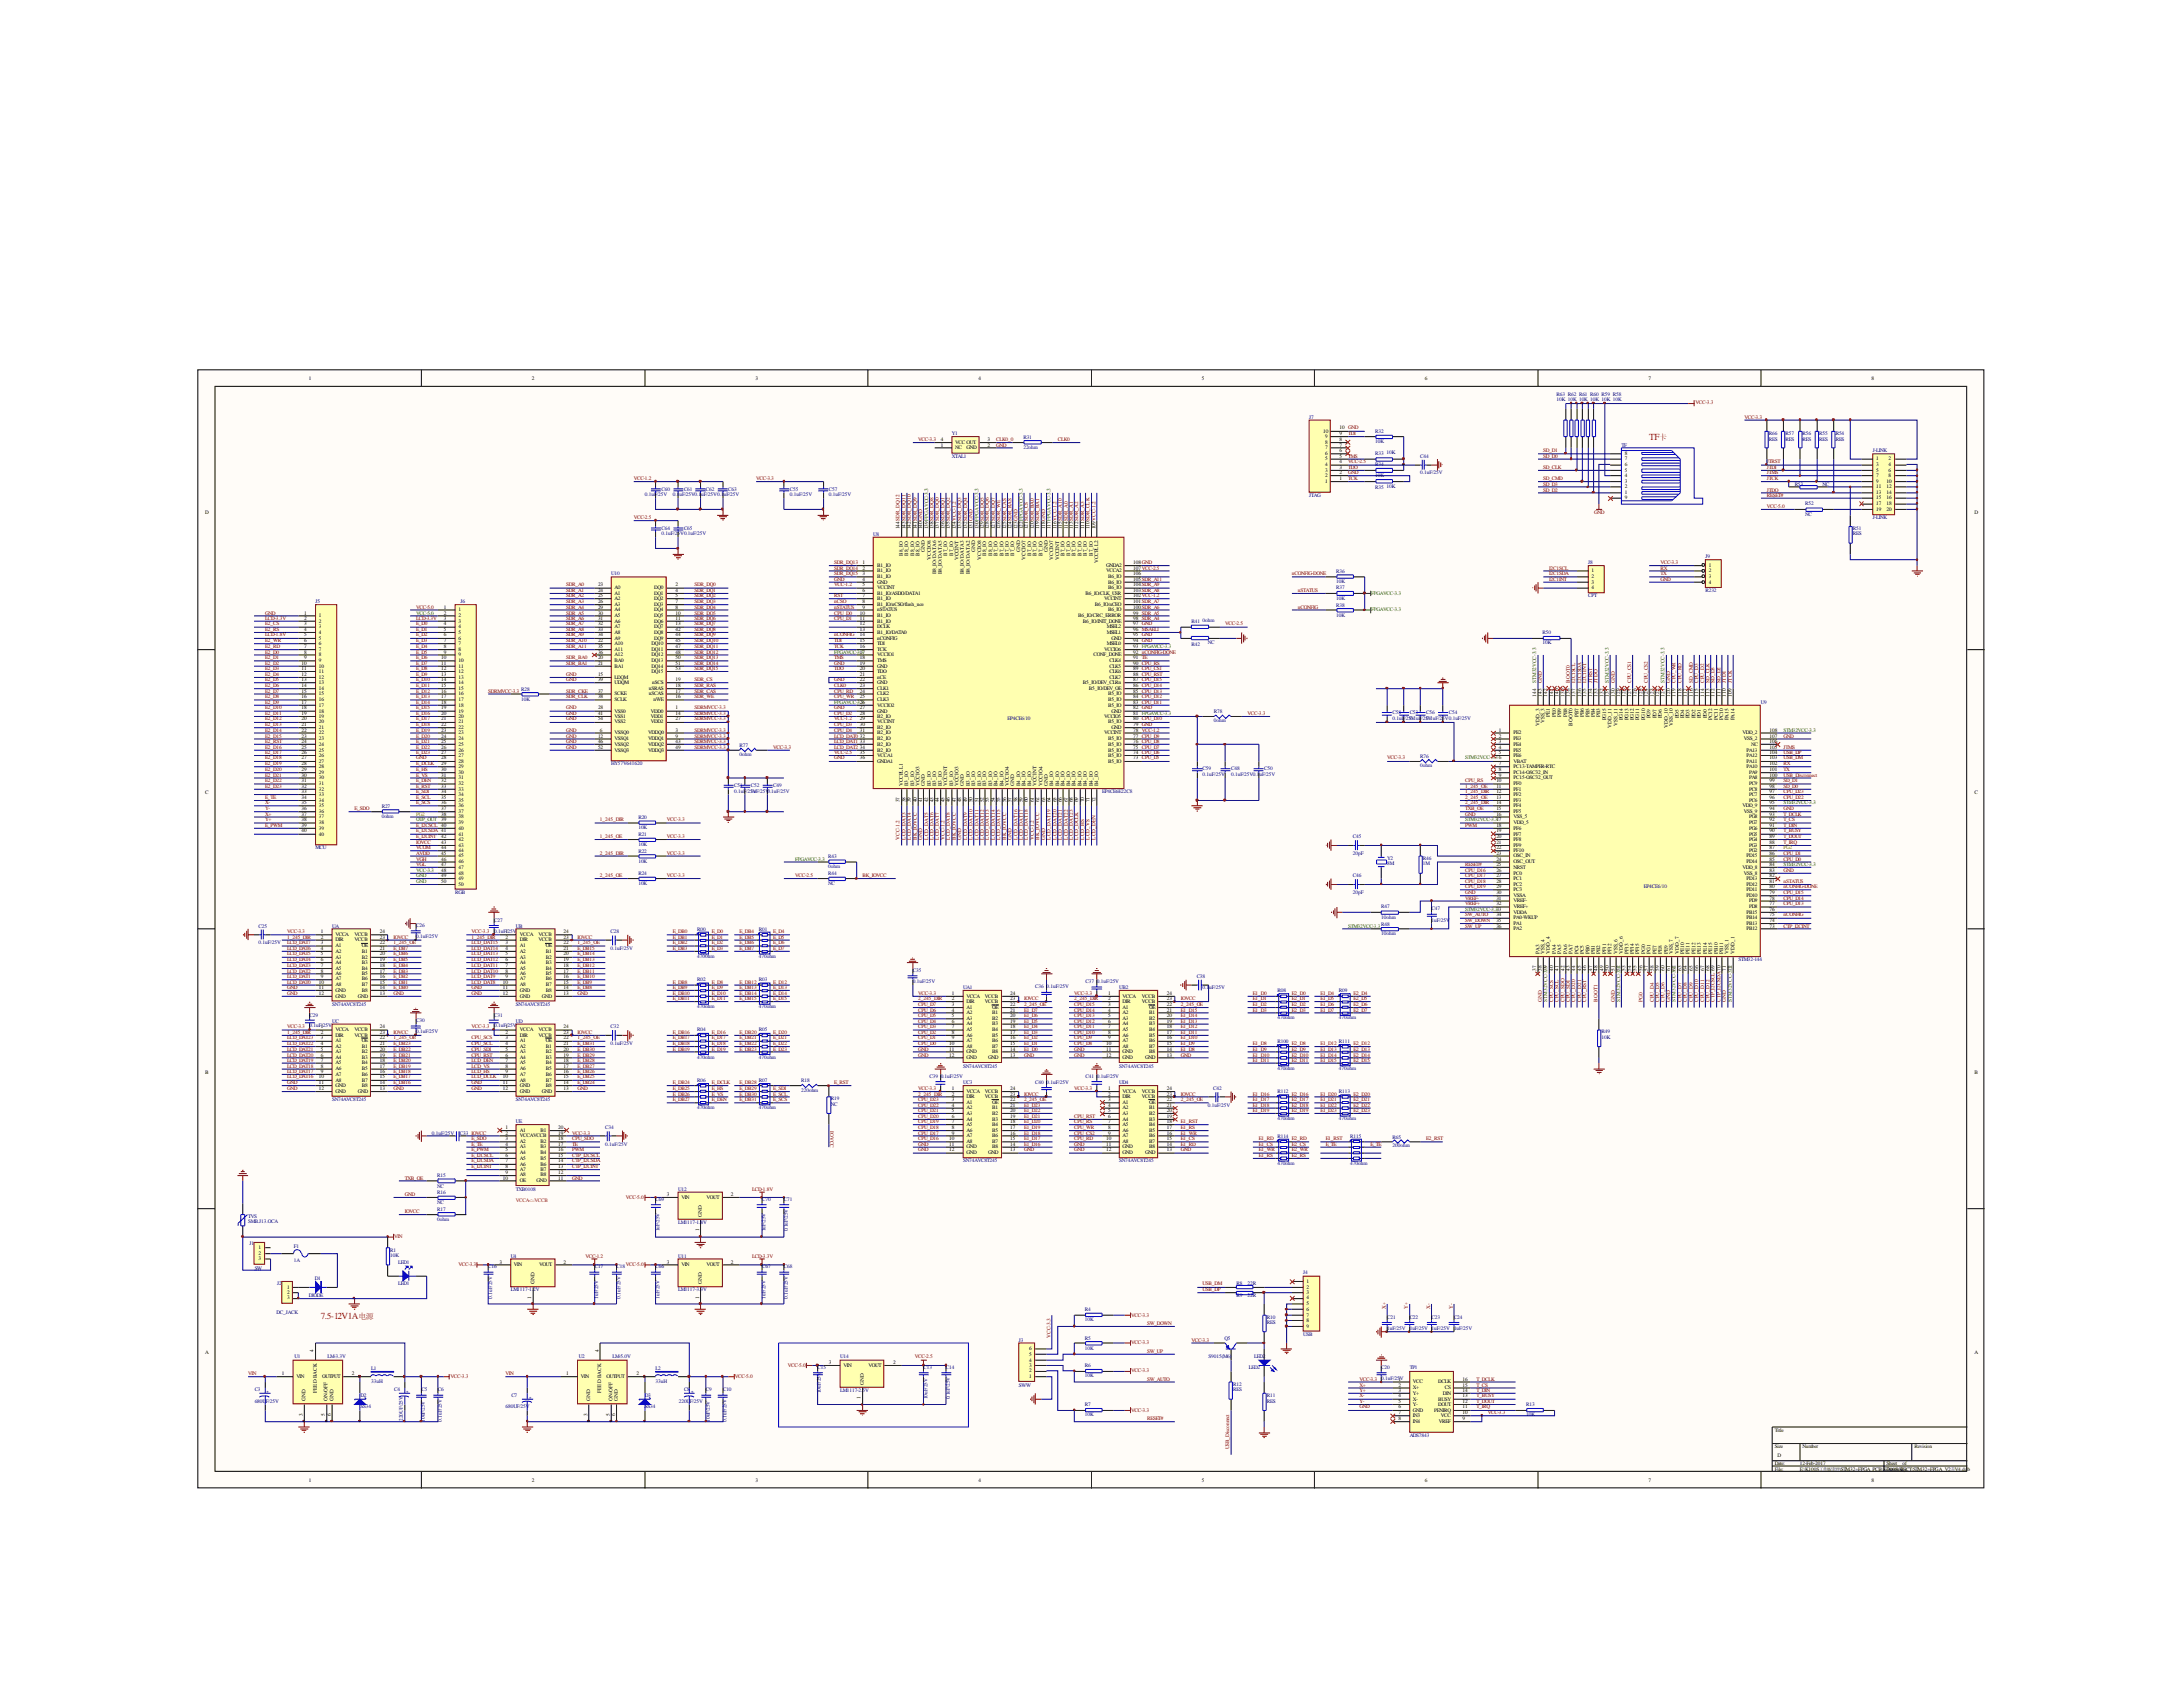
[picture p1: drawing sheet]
<svg xmlns="http://www.w3.org/2000/svg" width="279mm" height="216mm" viewBox="0 0 279 216" stroke-linecap="round" stroke-linejoin="round" font-family="sans-serif">
<defs><g id="words">
<g font-size="1.2" fill="#f00">
<text x="211.1" y="56.3">TF</text>
<text x="41.1" y="168.7">7.5-12V1A</text>
</g>
<g font-size="1" fill="#f00">
<text x="212.3" y="56.3">卡</text>
<text x="45.9" y="168.7">电源</text>
</g>
<g font-size=".7">
<text x="39.5" y="48.6">1</text>
<text x="68.1" y="48.6">2</text>
<text x="96.7" y="48.6">3</text>
<text x="125.2" y="48.6">4</text>
<text x="153.8" y="48.6">5</text>
<text x="182.4" y="48.6">6</text>
<text x="211" y="48.6">7</text>
<text x="239.5" y="48.6">8</text>
<text x="120.4" y="56.4">4</text>
<text x="120.4" y="57.2">1</text>
<text x="122.3" y="56.8">VCC OUT</text>
<text x="122.3" y="57.5">NC</text>
<text x="123.7" y="57.5">GND</text>
<text x="126.4" y="56.4">3</text>
<text x="126.4" y="57.2">2</text>
<text x="169.3" y="55.4">10</text>
<text x="169.6" y="59.6">4</text>
<text x="169.6" y="58.9">5</text>
<text x="169.6" y="58.3">6</text>
<text x="169.6" y="57.5">7</text>
<text x="169.6" y="56.8">8</text>
<text x="169.6" y="56">9</text>
<text x="171.4" y="59.3">4</text>
<text x="171.4" y="58.6">5</text>
<text x="171.4" y="57.8">6</text>
<text x="171.4" y="57.2">7</text>
<text x="171.4" y="56.4">8</text>
<text x="171.4" y="55.7">9</text>
<text x="171.4" y="54.9">10 GND</text>
<text x="207.9" y="59.6">6</text>
<text x="207.9" y="58.9">7</text>
<text x="207.9" y="58.3">8</text>
<text x="240.1" y="58.9">1</text>
<text x="240.1" y="59.6">3</text>
<text x="241.7" y="58.9">2</text>
<text x="241.7" y="59.6">4</text>
<text x="26.2" y="65.8">D</text>
<text x="169.6" y="61.8">1</text>
<text x="169.6" y="61">2</text>
<text x="169.6" y="60.4">3</text>
<text x="171.4" y="61.5">1</text>
<text x="171.4" y="60.7">2</text>
<text x="171.4" y="60">3</text>
<text x="207.9" y="63.2">1</text>
<text x="207.9" y="62.5">2</text>
<text x="207.9" y="61.8">3</text>
<text x="207.9" y="61">4</text>
<text x="207.9" y="60.4">5</text>
<text x="207.9" y="63.9">9</text>
<text x="240.1" y="60.4">5</text>
<text x="240.1" y="61">7</text>
<text x="240.1" y="61.8">9</text>
<text x="240.1" y="62.5">11</text>
<text x="240.1" y="63.2">13</text>
<text x="240.1" y="63.9">15</text>
<text x="240.1" y="64.7">17</text>
<text x="240.1" y="65.4">19</text>
<text x="241.5" y="61.8">10</text>
<text x="241.5" y="62.5">12</text>
<text x="241.5" y="63.2">14</text>
<text x="241.5" y="63.9">16</text>
<text x="241.5" y="64.7">18</text>
<text x="241.5" y="65.4">20</text>
<text x="241.7" y="60.4">6</text>
<text x="241.7" y="61">8</text>
<text x="252.7" y="65.8">D</text>
<text x="115.1" y="67.7" transform="rotate(-90 115.1 67.7)">144SDR_DQ12</text>
<text x="115.6" y="71.1" transform="rotate(-90 115.6 71.1)">B8_IO</text>
<text x="115.9" y="67.7" transform="rotate(-90 115.9 67.7)">143SDR_DQ11</text>
<text x="116.2" y="71.1" transform="rotate(-90 116.2 71.1)">B8_IO</text>
<text x="116.6" y="67.7" transform="rotate(-90 116.6 67.7)">142SDR_DQ10</text>
<text x="117" y="71.1" transform="rotate(-90 117 71.1)">B8_IO</text>
<text x="117.3" y="67.7" transform="rotate(-90 117.3 67.7)">141SDR_DQ9</text>
<text x="117.7" y="71.1" transform="rotate(-90 117.7 71.1)">B8_IO</text>
<text x="118" y="67.7" transform="rotate(-90 118 67.7)">140GND</text>
<text x="118.4" y="70.7" transform="rotate(-90 118.4 70.7)">GND</text>
<text x="118.8" y="67.7" transform="rotate(-90 118.8 67.7)">139FPGAVCC-3.3</text>
<text x="119.1" y="71.6" transform="rotate(-90 119.1 71.6)">VCCIO8</text>
<text x="119.5" y="67.7" transform="rotate(-90 119.5 67.7)">138SDR_DQ8</text>
<text x="120.1" y="67.7" transform="rotate(-90 120.1 67.7)">137SDR_DQ0</text>
<text x="120.9" y="67.7" transform="rotate(-90 120.9 67.7)">136SDR_DQ1</text>
<text x="121.2" y="71.1" transform="rotate(-90 121.2 71.1)">B7_IO</text>
<text x="121.6" y="67.7" transform="rotate(-90 121.6 67.7)">135SDR_DQ2</text>
<text x="122" y="71.1" transform="rotate(-90 122 71.1)">B7_IO</text>
<text x="122.3" y="67.7" transform="rotate(-90 122.3 67.7)">134VCC-1.2</text>
<text x="122.7" y="71.7" transform="rotate(-90 122.7 71.7)">VCCINT</text>
<text x="123" y="67.7" transform="rotate(-90 123 67.7)">133SDR_DQ3</text>
<text x="123.8" y="67.7" transform="rotate(-90 123.8 67.7)">132SDR_DQ4</text>
<text x="124.5" y="67.7" transform="rotate(-90 124.5 67.7)">131GND</text>
<text x="124.8" y="70.7" transform="rotate(-90 124.8 70.7)">GND</text>
<text x="125.2" y="67.7" transform="rotate(-90 125.2 67.7)">130FPGAVCC-3.3</text>
<text x="125.6" y="71.6" transform="rotate(-90 125.6 71.6)">VCCIO8</text>
<text x="125.9" y="67.7" transform="rotate(-90 125.9 67.7)">129SDR_DQ5</text>
<text x="126.2" y="71.1" transform="rotate(-90 126.2 71.1)">B8_IO</text>
<text x="126.6" y="67.7" transform="rotate(-90 126.6 67.7)">128SDR_DQ6</text>
<text x="127" y="71.1" transform="rotate(-90 127 71.1)">B8_IO</text>
<text x="127.3" y="67.7" transform="rotate(-90 127.3 67.7)">127SDR_DQ7</text>
<text x="127.7" y="71.1" transform="rotate(-90 127.7 71.1)">B7_IO</text>
<text x="128" y="67.7" transform="rotate(-90 128 67.7)">126SDR_WE</text>
<text x="128.4" y="71.1" transform="rotate(-90 128.4 71.1)">B7_IO</text>
<text x="128.8" y="67.7" transform="rotate(-90 128.8 67.7)">125SDR_CAS</text>
<text x="129.1" y="71.1" transform="rotate(-90 129.1 71.1)">B7_IO</text>
<text x="129.5" y="67.7" transform="rotate(-90 129.5 67.7)">124SDR_RAS</text>
<text x="129.8" y="71.1" transform="rotate(-90 129.8 71.1)">B7_IO</text>
<text x="130.2" y="67.7" transform="rotate(-90 130.2 67.7)">123GND</text>
<text x="130.6" y="70.7" transform="rotate(-90 130.6 70.7)">GND</text>
<text x="130.9" y="67.7" transform="rotate(-90 130.9 67.7)">122FPGAVCC-3.3</text>
<text x="131.2" y="71.6" transform="rotate(-90 131.2 71.6)">VCCIO7</text>
<text x="131.6" y="67.7" transform="rotate(-90 131.6 67.7)">121SDR_CS</text>
<text x="132" y="71.1" transform="rotate(-90 132 71.1)">B7_IO</text>
<text x="132.3" y="67.7" transform="rotate(-90 132.3 67.7)">120SDR_BA0</text>
<text x="132.7" y="71.1" transform="rotate(-90 132.7 71.1)">B7_IO</text>
<text x="133" y="67.7" transform="rotate(-90 133 67.7)">119SDR_BA1</text>
<text x="133.4" y="71.1" transform="rotate(-90 133.4 71.1)">B7_IO</text>
<text x="133.8" y="67.7" transform="rotate(-90 133.8 67.7)">118GND</text>
<text x="134.1" y="70.7" transform="rotate(-90 134.1 70.7)">GND</text>
<text x="134.5" y="67.7" transform="rotate(-90 134.5 67.7)">117FPGAVCC-3.3</text>
<text x="134.8" y="71.6" transform="rotate(-90 134.8 71.6)">VCCIO7</text>
<text x="135.2" y="67.7" transform="rotate(-90 135.2 67.7)">116VCC-1.2</text>
<text x="135.6" y="71.7" transform="rotate(-90 135.6 71.7)">VCCINT</text>
<text x="135.9" y="67.7" transform="rotate(-90 135.9 67.7)">115SDR_A10</text>
<text x="136.2" y="71.1" transform="rotate(-90 136.2 71.1)">B7_IO</text>
<text x="136.7" y="67.7" transform="rotate(-90 136.7 67.7)">114SDR_A0</text>
<text x="137" y="71.1" transform="rotate(-90 137 71.1)">B7_IO</text>
<text x="137.3" y="67.7" transform="rotate(-90 137.3 67.7)">113SDR_A1</text>
<text x="137.7" y="71.1" transform="rotate(-90 137.7 71.1)">B7_IO</text>
<text x="138" y="67.7" transform="rotate(-90 138 67.7)">112SDR_A2</text>
<text x="138.4" y="71.1" transform="rotate(-90 138.4 71.1)">B7_IO</text>
<text x="138.8" y="67.7" transform="rotate(-90 138.8 67.7)">111SDR_A3</text>
<text x="139.1" y="71.1" transform="rotate(-90 139.1 71.1)">B7_IO</text>
<text x="139.4" y="67.7" transform="rotate(-90 139.4 67.7)">110SDR_CLK</text>
<text x="139.9" y="71.1" transform="rotate(-90 139.9 71.1)">B7_IO</text>
<text x="140.2" y="67.7" transform="rotate(-90 140.2 67.7)">109VCC-1.2</text>
<text x="56.8" y="77.9">1</text>
<text x="76.5" y="75">23</text>
<text x="76.5" y="75.8">24</text>
<text x="76.5" y="76.5">25</text>
<text x="76.5" y="77.2">26</text>
<text x="76.5" y="77.9">29</text>
<text x="78.7" y="75.4">A0</text>
<text x="78.7" y="76.1">A1</text>
<text x="78.7" y="76.8">A2</text>
<text x="78.7" y="77.6">A3</text>
<text x="83.7" y="75.4">DQ0</text>
<text x="83.7" y="76.1">DQ1</text>
<text x="83.7" y="76.8">DQ2</text>
<text x="83.7" y="77.6">DQ3</text>
<text x="86.4" y="75">2</text>
<text x="86.4" y="75.8">4</text>
<text x="86.4" y="76.5">5</text>
<text x="86.4" y="77.2">7</text>
<text x="86.4" y="77.9">8</text>
<text x="110.4" y="77.9">9</text>
<text x="110.4" y="77.2">8</text>
<text x="110.4" y="76.5">7</text>
<text x="110.4" y="75.8">6</text>
<text x="110.4" y="75">5</text>
<text x="110.4" y="74.3">4</text>
<text x="110.4" y="73.6">3</text>
<text x="110.4" y="72.9">2</text>
<text x="110.4" y="72.1">1</text>
<text x="112.3" y="77.6">B1_IO/nCSO/flash_nce</text>
<text x="112.3" y="76.8">B1_IO</text>
<text x="112.3" y="76.1">B1_IO/ASDO/DATA1</text>
<text x="112.3" y="75.4">VCCINT</text>
<text x="112.3" y="74.7">GND</text>
<text x="112.3" y="74">B1_IO</text>
<text x="112.3" y="73.2">B1_IO</text>
<text x="112.3" y="72.6">B1_IO</text>
<text x="119.8" y="73.5" transform="rotate(-90 119.8 73.5)">B8_IO/DATA6</text>
<text x="120.6" y="73.5" transform="rotate(-90 120.6 73.5)">B8_IO/DATA5</text>
<text x="123.4" y="73.5" transform="rotate(-90 123.4 73.5)">B8_IO/DATA3</text>
<text x="124.1" y="73.5" transform="rotate(-90 124.1 73.5)">B8_IO/DATA2</text>
<text x="138.9" y="76.1">B6_IO/CLK_USR</text>
<text x="140.1" y="77.6">B6_IO/nCEO</text>
<text x="140.5" y="72.1" transform="rotate(-90 140.5 72.1)">VCCPLL2</text>
<text x="141.3" y="76.8">VCCINT</text>
<text x="141.6" y="73.2">VCCA2</text>
<text x="141.6" y="72.6">GNDA2</text>
<text x="141.8" y="75.4">B6_IO</text>
<text x="141.8" y="74.7">B6_IO</text>
<text x="141.8" y="74">B6_IO</text>
<text x="145" y="77.9">100SDR_A6</text>
<text x="145" y="76.5">102VCC-1.2</text>
<text x="145" y="75.8">103SDR_A8</text>
<text x="145" y="75">104SDR_A9</text>
<text x="145" y="74.3">105SDR_A11</text>
<text x="145" y="73.6">106</text>
<text x="145" y="72.9">107VCC-2.5</text>
<text x="145" y="72.1">108GND</text>
<text x="145" y="77.2">101SDR_A7</text>
<text x="203.7" y="73.2">1</text>
<text x="203.7" y="74">2</text>
<text x="203.7" y="74.7">3</text>
<text x="203.7" y="75.4">4</text>
<text x="218.7" y="72.6">1</text>
<text x="218.7" y="73.2">2</text>
<text x="218.7" y="74">3</text>
<text x="218.7" y="74.7">4</text>
<text x="38.9" y="78.7">1</text>
<text x="38.9" y="79.3">2</text>
<text x="38.9" y="80">3</text>
<text x="38.9" y="80.8">4</text>
<text x="38.9" y="81.4">5</text>
<text x="38.9" y="82.2">6</text>
<text x="38.9" y="82.9">7</text>
<text x="38.9" y="83.7">8</text>
<text x="40.8" y="79">1</text>
<text x="40.8" y="79.7">2</text>
<text x="40.8" y="80.4">3</text>
<text x="40.8" y="81.1">4</text>
<text x="40.8" y="81.9">5</text>
<text x="40.8" y="82.5">6</text>
<text x="40.8" y="83.3">7</text>
<text x="40.8" y="84">8</text>
<text x="56.8" y="78.7">2</text>
<text x="56.8" y="79.3">3</text>
<text x="56.8" y="80">4</text>
<text x="56.8" y="80.8">5</text>
<text x="56.8" y="81.4">6</text>
<text x="56.8" y="82.2">7</text>
<text x="56.8" y="82.9">8</text>
<text x="56.8" y="83.7">9</text>
<text x="58.7" y="78.2">1</text>
<text x="58.7" y="79">2</text>
<text x="58.7" y="79.7">3</text>
<text x="58.7" y="80.4">4</text>
<text x="58.7" y="81.1">5</text>
<text x="58.7" y="81.9">6</text>
<text x="58.7" y="82.5">7</text>
<text x="58.7" y="83.3">8</text>
<text x="58.7" y="84">9</text>
<text x="76.5" y="78.7">30</text>
<text x="76.5" y="79.3">31</text>
<text x="76.5" y="80">32</text>
<text x="76.5" y="80.8">33</text>
<text x="76.5" y="81.4">34</text>
<text x="76.5" y="82.2">22</text>
<text x="76.5" y="82.9">35</text>
<text x="76.5" y="83.7">36</text>
<text x="78.7" y="78.2">A4</text>
<text x="78.7" y="79">A5</text>
<text x="78.7" y="79.7">A6</text>
<text x="78.7" y="80.4">A7</text>
<text x="78.7" y="81.1">A8</text>
<text x="78.7" y="81.9">A9</text>
<text x="78.7" y="82.5">A10</text>
<text x="78.7" y="83.3">A11</text>
<text x="78.7" y="84">A12</text>
<text x="83.4" y="82.5">DQ10</text>
<text x="83.4" y="83.3">DQ11</text>
<text x="83.4" y="84">DQ12</text>
<text x="83.7" y="78.2">DQ4</text>
<text x="83.7" y="79">DQ5</text>
<text x="83.7" y="79.7">DQ6</text>
<text x="83.7" y="80.4">DQ7</text>
<text x="83.7" y="81.1">DQ8</text>
<text x="83.7" y="81.9">DQ9</text>
<text x="86.4" y="78.7">10</text>
<text x="86.4" y="79.3">11</text>
<text x="86.4" y="80">13</text>
<text x="86.4" y="80.8">42</text>
<text x="86.4" y="81.4">44</text>
<text x="86.4" y="82.2">45</text>
<text x="86.4" y="82.9">47</text>
<text x="86.4" y="83.7">48</text>
<text x="110.1" y="78.7">10</text>
<text x="110.1" y="79.3">11</text>
<text x="110.1" y="80">12</text>
<text x="110.1" y="80.8">13</text>
<text x="110.1" y="81.4">14</text>
<text x="110.1" y="82.2">15</text>
<text x="110.1" y="82.9">16</text>
<text x="110.1" y="83.7">17</text>
<text x="112.3" y="79">B1_IO</text>
<text x="112.3" y="79.7">B1_IO</text>
<text x="112.3" y="80.4">DCLK</text>
<text x="112.3" y="81.1">B1_IO/DATA0</text>
<text x="112.3" y="81.9">nCONFIG</text>
<text x="112.3" y="82.5">TDI</text>
<text x="112.3" y="83.3">TCK</text>
<text x="112.3" y="84">VCCIO1</text>
<text x="112.3" y="78.2">nSTATUS</text>
<text x="138" y="79">B6_IO/CRC_ERROR</text>
<text x="138.6" y="79.7">B6_IO/INIT_DONE</text>
<text x="140" y="84">CONF_DONE</text>
<text x="141.3" y="83.3">VCCIO6</text>
<text x="141.6" y="82.5">MSEL0</text>
<text x="141.6" y="81.1">MSEL1</text>
<text x="141.6" y="80.4">MSEL2</text>
<text x="141.8" y="78.2">B6_IO</text>
<text x="142.2" y="81.9">GND</text>
<text x="145" y="83.7">92 nCONFIG-DONE</text>
<text x="145" y="82.9">93 FPGAVCC-3.3</text>
<text x="145" y="82.2">94 GND</text>
<text x="145" y="80.8">96 MSAEL1</text>
<text x="145" y="80">97 GND</text>
<text x="145" y="79.3">98 SDR_A4</text>
<text x="145" y="81.4">95 GND</text>
<text x="145" y="78.7">99 SDR_A5</text>
<text x="38.6" y="85.1">10</text>
<text x="38.6" y="85.8">11</text>
<text x="38.6" y="86.5">12</text>
<text x="38.6" y="87.2">13</text>
<text x="38.6" y="87.9">14</text>
<text x="38.6" y="88.6">15</text>
<text x="38.6" y="89.3">16</text>
<text x="38.9" y="84.3">9</text>
<text x="40.8" y="84.7">9</text>
<text x="40.8" y="85.4">10</text>
<text x="40.8" y="86.1">11</text>
<text x="40.8" y="86.9">12</text>
<text x="40.8" y="87.5">13</text>
<text x="40.8" y="88.3">14</text>
<text x="40.8" y="89">15</text>
<text x="40.8" y="89.7">16</text>
<text x="56.5" y="84.3">10</text>
<text x="56.5" y="85.1">11</text>
<text x="56.5" y="85.8">12</text>
<text x="56.5" y="86.5">13</text>
<text x="56.5" y="87.2">14</text>
<text x="56.5" y="87.9">15</text>
<text x="56.5" y="88.6">16</text>
<text x="56.5" y="89.3">17</text>
<text x="58.7" y="84.7">10</text>
<text x="58.7" y="85.4">11</text>
<text x="58.7" y="86.1">12</text>
<text x="58.7" y="86.9">13</text>
<text x="58.7" y="87.5">14</text>
<text x="58.7" y="88.3">15</text>
<text x="58.7" y="89">16</text>
<text x="58.7" y="89.7">17</text>
<text x="76.5" y="85.1">21</text>
<text x="76.5" y="86.5">15</text>
<text x="76.5" y="87.2">39</text>
<text x="76.5" y="88.6">37</text>
<text x="76.5" y="89.3">38</text>
<text x="76.5" y="84.3">20</text>
<text x="78.7" y="85.4">BA1</text>
<text x="78.7" y="86.9">LDQM</text>
<text x="78.7" y="87.5">UDQM</text>
<text x="78.7" y="89">SCKE</text>
<text x="78.7" y="89.7">SCLK</text>
<text x="78.7" y="84.7">BA0</text>
<text x="83.1" y="88.3">nSRAS</text>
<text x="83.1" y="89">nSCAS</text>
<text x="83.4" y="84.7">DQ13</text>
<text x="83.4" y="85.4">DQ14</text>
<text x="83.4" y="86.1">DQ15</text>
<text x="83.5" y="87.5">nSCS</text>
<text x="83.7" y="89.7">nWE</text>
<text x="86.4" y="89.3">16</text>
<text x="86.4" y="87.2">19</text>
<text x="86.4" y="84.3">50</text>
<text x="86.4" y="85.1">51</text>
<text x="86.4" y="85.8">53</text>
<text x="86.4" y="87.9">18</text>
<text x="86.4" y="88.6">17</text>
<text x="110.1" y="85.8">20</text>
<text x="110.1" y="86.5">21</text>
<text x="110.1" y="87.2">22</text>
<text x="110.1" y="87.9">23</text>
<text x="110.1" y="88.6">24</text>
<text x="110.1" y="89.3">25</text>
<text x="110.1" y="84.3">18</text>
<text x="110.1" y="85.1">19</text>
<text x="112.3" y="86.1">TDO</text>
<text x="112.3" y="86.9">nCE</text>
<text x="112.3" y="87.5">GND</text>
<text x="112.3" y="88.3">CLK1</text>
<text x="112.3" y="89">CLK2</text>
<text x="112.3" y="89.7">CLK3</text>
<text x="112.3" y="84.7">TMS</text>
<text x="112.3" y="85.4">GND</text>
<text x="138.6" y="87.5">B5_IO/DEV_CLRn</text>
<text x="139.4" y="88.3">B5_IO/DEV_OE</text>
<text x="141.8" y="89.7">B5_IO</text>
<text x="141.8" y="89">B5_IO</text>
<text x="142" y="86.9">CLK7</text>
<text x="142" y="86.1">CLK6</text>
<text x="142" y="85.4">CLK5</text>
<text x="142" y="84.7">CLK4</text>
<text x="145" y="89.3">84 CPU_D12</text>
<text x="145" y="88.6">85 CPU_D13</text>
<text x="145" y="87.9">86 CPU_D14</text>
<text x="145" y="87.2">87 CPU_D15</text>
<text x="145" y="86.5">88 CPU_RST</text>
<text x="145" y="85.8">89 CPU_CS1</text>
<text x="145" y="85.1">90 CPU_RS</text>
<text x="145" y="84.3">91 TE</text>
<text x="196.6" y="89.2" transform="rotate(-90 196.6 89.2)">144</text>
<text x="197.4" y="89.2" transform="rotate(-90 197.4 89.2)">143</text>
<text x="198" y="89.2" transform="rotate(-90 198 89.2)">142</text>
<text x="198.8" y="89.2" transform="rotate(-90 198.8 89.2)">141</text>
<text x="199.5" y="89.2" transform="rotate(-90 199.5 89.2)">140</text>
<text x="200.2" y="89.2" transform="rotate(-90 200.2 89.2)">139</text>
<text x="200.9" y="89.2" transform="rotate(-90 200.9 89.2)">138</text>
<text x="201.6" y="89.2" transform="rotate(-90 201.6 89.2)">137</text>
<text x="202.4" y="89.2" transform="rotate(-90 202.4 89.2)">136</text>
<text x="203" y="89.2" transform="rotate(-90 203 89.2)">135</text>
<text x="203.8" y="89.2" transform="rotate(-90 203.8 89.2)">134</text>
<text x="204.5" y="89.2" transform="rotate(-90 204.5 89.2)">133</text>
<text x="205.2" y="89.2" transform="rotate(-90 205.2 89.2)">132</text>
<text x="205.9" y="89.2" transform="rotate(-90 205.9 89.2)">131</text>
<text x="206.7" y="89.2" transform="rotate(-90 206.7 89.2)">130</text>
<text x="207.3" y="89.2" transform="rotate(-90 207.3 89.2)">129</text>
<text x="208" y="89.2" transform="rotate(-90 208 89.2)">128</text>
<text x="208.8" y="89.2" transform="rotate(-90 208.8 89.2)">127</text>
<text x="209.5" y="89.2" transform="rotate(-90 209.5 89.2)">126</text>
<text x="210.2" y="89.2" transform="rotate(-90 210.2 89.2)">125</text>
<text x="210.9" y="89.2" transform="rotate(-90 210.9 89.2)">124</text>
<text x="211.7" y="89.2" transform="rotate(-90 211.7 89.2)">123</text>
<text x="212.3" y="89.2" transform="rotate(-90 212.3 89.2)">122</text>
<text x="213" y="89.2" transform="rotate(-90 213 89.2)">121</text>
<text x="213.8" y="89.2" transform="rotate(-90 213.8 89.2)">120</text>
<text x="214.5" y="89.2" transform="rotate(-90 214.5 89.2)">119</text>
<text x="215.2" y="89.2" transform="rotate(-90 215.2 89.2)">118</text>
<text x="215.9" y="89.2" transform="rotate(-90 215.9 89.2)">117</text>
<text x="216.7" y="89.2" transform="rotate(-90 216.7 89.2)">116</text>
<text x="217.3" y="89.2" transform="rotate(-90 217.3 89.2)">115</text>
<text x="218.1" y="89.2" transform="rotate(-90 218.1 89.2)">114</text>
<text x="218.8" y="89.2" transform="rotate(-90 218.8 89.2)">113</text>
<text x="219.5" y="89.2" transform="rotate(-90 219.5 89.2)">112</text>
<text x="220.2" y="89.2" transform="rotate(-90 220.2 89.2)">111</text>
<text x="220.9" y="89.2" transform="rotate(-90 220.9 89.2)">110</text>
<text x="221.7" y="89.2" transform="rotate(-90 221.7 89.2)">109</text>
<text x="38.6" y="90.1">17</text>
<text x="38.6" y="90.8">18</text>
<text x="38.6" y="91.5">19</text>
<text x="38.6" y="92.2">20</text>
<text x="38.6" y="93">21</text>
<text x="38.6" y="93.6">22</text>
<text x="38.6" y="94.4">23</text>
<text x="38.6" y="95.1">24</text>
<text x="38.6" y="95.8">25</text>
<text x="40.8" y="90.4">17</text>
<text x="40.8" y="91.2">18</text>
<text x="40.8" y="91.9">19</text>
<text x="40.8" y="92.5">20</text>
<text x="40.8" y="93.3">21</text>
<text x="40.8" y="94">22</text>
<text x="40.8" y="94.7">23</text>
<text x="40.8" y="95.4">24</text>
<text x="56.5" y="90.1">18</text>
<text x="56.5" y="90.8">19</text>
<text x="56.5" y="91.5">20</text>
<text x="56.5" y="92.2">21</text>
<text x="56.5" y="93">22</text>
<text x="56.5" y="93.6">23</text>
<text x="56.5" y="94.4">24</text>
<text x="56.5" y="95.1">25</text>
<text x="56.5" y="95.8">26</text>
<text x="58.7" y="90.4">18</text>
<text x="58.7" y="91.2">19</text>
<text x="58.7" y="91.9">20</text>
<text x="58.7" y="92.5">21</text>
<text x="58.7" y="93.3">22</text>
<text x="58.7" y="94">23</text>
<text x="58.7" y="94.7">24</text>
<text x="58.7" y="95.4">25</text>
<text x="76.5" y="92.2">54</text>
<text x="76.5" y="91.5">41</text>
<text x="76.5" y="90.8">28</text>
<text x="76.5" y="95.8">52</text>
<text x="76.5" y="95.1">46</text>
<text x="76.5" y="94.4">12</text>
<text x="76.8" y="93.6">6</text>
<text x="78.7" y="92.5">VSS2</text>
<text x="78.7" y="91.9">VSS1</text>
<text x="78.7" y="91.2">VSS0</text>
<text x="78.7" y="95.4">VSSQ2</text>
<text x="78.7" y="94.7">VSSQ1</text>
<text x="78.7" y="94">VSSQ0</text>
<text x="83" y="94">VDDQ0</text>
<text x="83" y="95.4">VDDQ2</text>
<text x="83" y="94.7">VDDQ1</text>
<text x="83.3" y="92.5">VDD2</text>
<text x="83.3" y="91.9">VDD1</text>
<text x="83.3" y="91.2">VDD0</text>
<text x="86.4" y="93.6">3</text>
<text x="86.4" y="95.8">49</text>
<text x="86.4" y="95.1">43</text>
<text x="86.4" y="94.4">9</text>
<text x="86.4" y="92.2">27</text>
<text x="86.4" y="91.5">14</text>
<text x="86.4" y="90.8">1</text>
<text x="110.1" y="90.1">26</text>
<text x="110.1" y="90.8">27</text>
<text x="110.1" y="91.5">28</text>
<text x="110.1" y="92.2">29</text>
<text x="110.1" y="93">30</text>
<text x="110.1" y="93.6">31</text>
<text x="110.1" y="94.4">32</text>
<text x="110.1" y="95.1">33</text>
<text x="110.1" y="95.8">34</text>
<text x="112.3" y="90.4">VCCIO2</text>
<text x="112.3" y="91.2">GND</text>
<text x="112.3" y="91.9">B2_IO</text>
<text x="112.3" y="92.5">VCCINT</text>
<text x="112.3" y="93.3">B2_IO</text>
<text x="112.3" y="94">B2_IO</text>
<text x="112.3" y="94.7">B2_IO</text>
<text x="112.3" y="95.4">B2_IO</text>
<text x="141.3" y="94">VCCINT</text>
<text x="141.3" y="91.9">VCCIO5</text>
<text x="141.8" y="95.4">B5_IO</text>
<text x="141.8" y="94.7">B5_IO</text>
<text x="141.8" y="92.5">B5_IO</text>
<text x="141.8" y="90.4">B5_IO</text>
<text x="142.2" y="93.3">GND</text>
<text x="142.2" y="91.2">GND</text>
<text x="145" y="95.8">75 CPU_D7</text>
<text x="145" y="95.1">76 CPU_D8</text>
<text x="145" y="94.4">77 CPU_D9</text>
<text x="145" y="93.6">78 VCC-1.2</text>
<text x="145" y="92.2">80 CPU_D10</text>
<text x="145" y="91.5">81 FPGAVCC-3.3</text>
<text x="145" y="90.1">83 CPU_D11</text>
<text x="145" y="93">79 GND</text>
<text x="145" y="90.8">82 GND</text>
<text x="191.9" y="93.6">1</text>
<text x="191.9" y="94.4">2</text>
<text x="191.9" y="95.1">3</text>
<text x="191.9" y="95.8">4</text>
<text x="193.7" y="94">PE2</text>
<text x="193.7" y="94.7">PE3</text>
<text x="193.7" y="95.4">PE4</text>
<text x="197" y="92.9" transform="rotate(-90 197 92.9)">VDD_3</text>
<text x="197.7" y="92.5" transform="rotate(-90 197.7 92.5)">VSS_3</text>
<text x="198.4" y="91.8" transform="rotate(-90 198.4 91.8)">PE1</text>
<text x="199.1" y="91.8" transform="rotate(-90 199.1 91.8)">PE0</text>
<text x="199.8" y="91.8" transform="rotate(-90 199.8 91.8)">PB9</text>
<text x="200.6" y="91.8" transform="rotate(-90 200.6 91.8)">PB8</text>
<text x="201.3" y="92.9" transform="rotate(-90 201.3 92.9)">BOOT0</text>
<text x="202" y="91.8" transform="rotate(-90 202 91.8)">PB7</text>
<text x="202.7" y="91.8" transform="rotate(-90 202.7 91.8)">PB6</text>
<text x="203.5" y="91.8" transform="rotate(-90 203.5 91.8)">PB5</text>
<text x="204.1" y="91.8" transform="rotate(-90 204.1 91.8)">PB4</text>
<text x="204.8" y="91.8" transform="rotate(-90 204.8 91.8)">PB3</text>
<text x="205.6" y="92.2" transform="rotate(-90 205.6 92.2)">PG15</text>
<text x="206.2" y="93.2" transform="rotate(-90 206.2 93.2)">VDD_11</text>
<text x="207" y="92.9" transform="rotate(-90 207 92.9)">VSS_11</text>
<text x="207.7" y="92.2" transform="rotate(-90 207.7 92.2)">PG14</text>
<text x="208.4" y="92.2" transform="rotate(-90 208.4 92.2)">PG13</text>
<text x="209.1" y="92.2" transform="rotate(-90 209.1 92.2)">PG12</text>
<text x="209.8" y="92.2" transform="rotate(-90 209.8 92.2)">PG11</text>
<text x="210.6" y="92.2" transform="rotate(-90 210.6 92.2)">PG10</text>
<text x="211.2" y="91.9" transform="rotate(-90 211.2 91.9)">PG9</text>
<text x="212" y="91.9" transform="rotate(-90 212 91.9)">PD7</text>
<text x="212.7" y="91.9" transform="rotate(-90 212.7 91.9)">PD6</text>
<text x="213.4" y="93.2" transform="rotate(-90 213.4 93.2)">VDD_10</text>
<text x="214.1" y="92.9" transform="rotate(-90 214.1 92.9)">VSS_10</text>
<text x="214.9" y="91.9" transform="rotate(-90 214.9 91.9)">PD5</text>
<text x="215.6" y="91.9" transform="rotate(-90 215.6 91.9)">PD4</text>
<text x="216.2" y="91.9" transform="rotate(-90 216.2 91.9)">PD3</text>
<text x="217" y="91.9" transform="rotate(-90 217 91.9)">PD2</text>
<text x="217.7" y="91.9" transform="rotate(-90 217.7 91.9)">PD1</text>
<text x="218.4" y="91.9" transform="rotate(-90 218.4 91.9)">PD0</text>
<text x="219.1" y="92.1" transform="rotate(-90 219.1 92.1)">PC12</text>
<text x="219.9" y="92.1" transform="rotate(-90 219.9 92.1)">PC11</text>
<text x="220.6" y="92.1" transform="rotate(-90 220.6 92.1)">PC10</text>
<text x="221.2" y="92.2" transform="rotate(-90 221.2 92.2)">PA15</text>
<text x="222" y="92.2" transform="rotate(-90 222 92.2)">PA14</text>
<text x="223" y="94">VDD_2</text>
<text x="223.2" y="94.7">VSS_2</text>
<text x="224.1" y="95.4">NC</text>
<text x="226.5" y="95.8">105</text>
<text x="226.5" y="95.1">106</text>
<text x="226.5" y="94.4">107</text>
<text x="226.5" y="93.6">108</text>
<text x="26.2" y="101.6">C</text>
<text x="38.6" y="96.5">26</text>
<text x="38.6" y="97.2">27</text>
<text x="38.6" y="98">28</text>
<text x="38.6" y="98.6">29</text>
<text x="38.6" y="99.4">30</text>
<text x="38.6" y="100.1">31</text>
<text x="38.6" y="100.8">32</text>
<text x="38.6" y="101.5">33</text>
<text x="40.8" y="96.2">25</text>
<text x="40.8" y="96.9">26</text>
<text x="40.8" y="97.6">27</text>
<text x="40.8" y="98.3">28</text>
<text x="40.8" y="99.1">29</text>
<text x="40.8" y="99.7">30</text>
<text x="40.8" y="100.4">31</text>
<text x="40.8" y="101.2">32</text>
<text x="40.8" y="101.9">33</text>
<text x="56.5" y="96.5">27</text>
<text x="56.5" y="97.2">28</text>
<text x="56.5" y="98">29</text>
<text x="56.5" y="98.6">30</text>
<text x="56.5" y="99.4">31</text>
<text x="56.5" y="100.1">32</text>
<text x="56.5" y="100.8">33</text>
<text x="56.5" y="101.5">34</text>
<text x="58.7" y="96.2">26</text>
<text x="58.7" y="96.9">27</text>
<text x="58.7" y="97.6">28</text>
<text x="58.7" y="98.3">29</text>
<text x="58.7" y="99.1">30</text>
<text x="58.7" y="99.7">31</text>
<text x="58.7" y="100.4">32</text>
<text x="58.7" y="101.2">33</text>
<text x="58.7" y="101.9">34</text>
<text x="78.7" y="96.2">VSSQ3</text>
<text x="83" y="96.2">VDDQ3</text>
<text x="110.1" y="96.5">35</text>
<text x="110.1" y="97.2">36</text>
<text x="112.3" y="96.2">B2_IO</text>
<text x="112.3" y="96.9">VCCA1</text>
<text x="112.3" y="97.6">GNDA1</text>
<text x="115.6" y="100.6" transform="rotate(-90 115.6 100.6)">VCCPLL1</text>
<text x="116.2" y="100.6" transform="rotate(-90 116.2 100.6)">B3_IO</text>
<text x="117" y="100.6" transform="rotate(-90 117 100.6)">B3_IO</text>
<text x="117.7" y="100.6" transform="rotate(-90 117.7 100.6)">VCCIO3</text>
<text x="118.4" y="100.6" transform="rotate(-90 118.4 100.6)">GND</text>
<text x="119.1" y="100.6" transform="rotate(-90 119.1 100.6)">B3_IO</text>
<text x="119.8" y="100.6" transform="rotate(-90 119.8 100.6)">B3_IO</text>
<text x="120.6" y="100.6" transform="rotate(-90 120.6 100.6)">B3_IO</text>
<text x="121.2" y="100.6" transform="rotate(-90 121.2 100.6)">VCCINT</text>
<text x="122" y="100.6" transform="rotate(-90 122 100.6)">B3_IO</text>
<text x="122.7" y="100.6" transform="rotate(-90 122.7 100.6)">VCCIO3</text>
<text x="123.4" y="100.6" transform="rotate(-90 123.4 100.6)">GND</text>
<text x="124.1" y="100.6" transform="rotate(-90 124.1 100.6)">B3_IO</text>
<text x="124.8" y="100.6" transform="rotate(-90 124.8 100.6)">B3_IO</text>
<text x="125.6" y="100.6" transform="rotate(-90 125.6 100.6)">B3_IO</text>
<text x="126.2" y="100.6" transform="rotate(-90 126.2 100.6)">B3_IO</text>
<text x="127" y="100.6" transform="rotate(-90 127 100.6)">B3_IO</text>
<text x="127.7" y="100.6" transform="rotate(-90 127.7 100.6)">B4_IO</text>
<text x="128.4" y="100.6" transform="rotate(-90 128.4 100.6)">B4_IO</text>
<text x="129.1" y="100.6" transform="rotate(-90 129.1 100.6)">VCCIO4</text>
<text x="129.8" y="100.6" transform="rotate(-90 129.8 100.6)">GND</text>
<text x="130.6" y="100.6" transform="rotate(-90 130.6 100.6)">B4_IO</text>
<text x="131.2" y="100.6" transform="rotate(-90 131.2 100.6)">B4_IO</text>
<text x="132" y="100.6" transform="rotate(-90 132 100.6)">B4_IO</text>
<text x="132.7" y="100.6" transform="rotate(-90 132.7 100.6)">VCCINT</text>
<text x="133.4" y="100.6" transform="rotate(-90 133.4 100.6)">VCCIO4</text>
<text x="134.1" y="100.6" transform="rotate(-90 134.1 100.6)">GND</text>
<text x="134.8" y="100.6" transform="rotate(-90 134.8 100.6)">B4_IO</text>
<text x="135.6" y="100.6" transform="rotate(-90 135.6 100.6)">B4_IO</text>
<text x="136.2" y="100.6" transform="rotate(-90 136.2 100.6)">B4_IO</text>
<text x="137" y="100.6" transform="rotate(-90 137 100.6)">B4_IO</text>
<text x="137.7" y="100.6" transform="rotate(-90 137.7 100.6)">B4_IO</text>
<text x="138.4" y="100.6" transform="rotate(-90 138.4 100.6)">B4_IO</text>
<text x="139.1" y="100.6" transform="rotate(-90 139.1 100.6)">B4_IO</text>
<text x="139.9" y="100.6" transform="rotate(-90 139.9 100.6)">B4_IO</text>
<text x="140.5" y="100.6" transform="rotate(-90 140.5 100.6)">B4_IO</text>
<text x="141.8" y="97.6">B5_IO</text>
<text x="141.8" y="96.9">B5_IO</text>
<text x="141.8" y="96.2">B5_IO</text>
<text x="145" y="97.2">73 CPU_D5</text>
<text x="145" y="96.5">74 CPU_D6</text>
<text x="191.5" y="100.1">10</text>
<text x="191.5" y="100.8">11</text>
<text x="191.5" y="101.5">12</text>
<text x="191.9" y="96.5">5</text>
<text x="191.9" y="97.2">6</text>
<text x="191.9" y="98">7</text>
<text x="191.9" y="98.6">8</text>
<text x="191.9" y="99.4">9</text>
<text x="193.7" y="96.2">PE5</text>
<text x="193.7" y="96.9">PE6</text>
<text x="193.7" y="97.6">VBAT</text>
<text x="193.7" y="98.3">PC13-TAMPER-RTC</text>
<text x="193.7" y="99.1">PC14-OSC32_IN</text>
<text x="193.7" y="99.7">PC15-OSC32_OUT</text>
<text x="193.7" y="100.4">PF0</text>
<text x="193.7" y="101.2">PF1</text>
<text x="193.7" y="101.9">PF2</text>
<text x="223.5" y="98.3">PA10</text>
<text x="223.5" y="97.6">PA11</text>
<text x="223.5" y="96.9">PA12</text>
<text x="223.5" y="96.2">PA13</text>
<text x="223.9" y="101.9">PC7</text>
<text x="223.9" y="101.2">PC8</text>
<text x="223.9" y="100.4">PC9</text>
<text x="223.9" y="99.7">PA8</text>
<text x="223.9" y="99.1">PA9</text>
<text x="226.5" y="101.5">97</text>
<text x="226.5" y="100.8">98</text>
<text x="226.5" y="100.1">99</text>
<text x="226.5" y="99.4">100</text>
<text x="226.5" y="98.6">101</text>
<text x="226.5" y="98">102</text>
<text x="226.5" y="97.2">103</text>
<text x="226.5" y="96.5">104</text>
<text x="252.7" y="101.6">C</text>
<text x="38.6" y="102.3">34</text>
<text x="38.6" y="103">35</text>
<text x="38.6" y="103.7">36</text>
<text x="38.6" y="104.4">37</text>
<text x="38.6" y="105.1">38</text>
<text x="38.6" y="105.8">39</text>
<text x="38.6" y="106.5">40</text>
<text x="40.8" y="102.6">34</text>
<text x="40.8" y="103.3">35</text>
<text x="40.8" y="104.1">36</text>
<text x="40.8" y="104.7">37</text>
<text x="40.8" y="105.5">38</text>
<text x="40.8" y="106.2">39</text>
<text x="40.8" y="106.9">40</text>
<text x="56.5" y="102.3">35</text>
<text x="56.5" y="103">36</text>
<text x="56.5" y="103.7">37</text>
<text x="56.5" y="104.4">38</text>
<text x="56.5" y="105.1">39</text>
<text x="56.5" y="107.3">42</text>
<text x="56.5" y="107.9">43</text>
<text x="58.7" y="102.6">35</text>
<text x="58.7" y="103.3">36</text>
<text x="58.7" y="104.1">37</text>
<text x="58.7" y="104.7">38</text>
<text x="58.7" y="105.5">39</text>
<text x="58.7" y="106.2">40</text>
<text x="58.7" y="106.9">41</text>
<text x="58.7" y="107.6">42</text>
<text x="115.1" y="102.7" transform="rotate(-90 115.1 102.7)">37</text>
<text x="115.9" y="102.7" transform="rotate(-90 115.9 102.7)">38</text>
<text x="116.6" y="102.7" transform="rotate(-90 116.6 102.7)">39</text>
<text x="117.3" y="102.7" transform="rotate(-90 117.3 102.7)">40</text>
<text x="118" y="102.7" transform="rotate(-90 118 102.7)">41</text>
<text x="118.8" y="102.7" transform="rotate(-90 118.8 102.7)">42</text>
<text x="119.5" y="102.7" transform="rotate(-90 119.5 102.7)">43</text>
<text x="120.1" y="102.7" transform="rotate(-90 120.1 102.7)">44</text>
<text x="120.9" y="102.7" transform="rotate(-90 120.9 102.7)">45</text>
<text x="121.6" y="102.7" transform="rotate(-90 121.6 102.7)">46</text>
<text x="122.3" y="102.7" transform="rotate(-90 122.3 102.7)">47</text>
<text x="123" y="102.7" transform="rotate(-90 123 102.7)">48</text>
<text x="123.8" y="102.7" transform="rotate(-90 123.8 102.7)">49</text>
<text x="124.5" y="102.7" transform="rotate(-90 124.5 102.7)">50</text>
<text x="125.2" y="102.7" transform="rotate(-90 125.2 102.7)">51</text>
<text x="125.9" y="102.7" transform="rotate(-90 125.9 102.7)">52</text>
<text x="126.6" y="102.7" transform="rotate(-90 126.6 102.7)">53</text>
<text x="127.3" y="102.7" transform="rotate(-90 127.3 102.7)">54</text>
<text x="128" y="102.7" transform="rotate(-90 128 102.7)">55</text>
<text x="128.8" y="102.7" transform="rotate(-90 128.8 102.7)">56</text>
<text x="129.5" y="102.7" transform="rotate(-90 129.5 102.7)">57</text>
<text x="130.2" y="102.7" transform="rotate(-90 130.2 102.7)">58</text>
<text x="130.9" y="102.7" transform="rotate(-90 130.9 102.7)">59</text>
<text x="131.6" y="102.7" transform="rotate(-90 131.6 102.7)">60</text>
<text x="132.3" y="102.7" transform="rotate(-90 132.3 102.7)">61</text>
<text x="133" y="102.7" transform="rotate(-90 133 102.7)">62</text>
<text x="133.8" y="102.7" transform="rotate(-90 133.8 102.7)">63</text>
<text x="134.5" y="102.7" transform="rotate(-90 134.5 102.7)">64</text>
<text x="135.2" y="102.7" transform="rotate(-90 135.2 102.7)">65</text>
<text x="135.9" y="102.7" transform="rotate(-90 135.9 102.7)">66</text>
<text x="136.7" y="102.7" transform="rotate(-90 136.7 102.7)">67</text>
<text x="137.3" y="102.7" transform="rotate(-90 137.3 102.7)">68</text>
<text x="138" y="102.7" transform="rotate(-90 138 102.7)">69</text>
<text x="138.8" y="102.7" transform="rotate(-90 138.8 102.7)">70</text>
<text x="139.4" y="102.7" transform="rotate(-90 139.4 102.7)">71</text>
<text x="140.2" y="102.7" transform="rotate(-90 140.2 102.7)">72</text>
<text x="191.5" y="102.3">13</text>
<text x="191.5" y="103">14</text>
<text x="191.5" y="103.7">15</text>
<text x="191.5" y="104.4">16</text>
<text x="191.5" y="105.8">18</text>
<text x="191.5" y="106.5">19</text>
<text x="191.5" y="107.3">20</text>
<text x="191.5" y="107.9">21</text>
<text x="193.7" y="102.6">PF3</text>
<text x="193.7" y="103.3">PF4</text>
<text x="193.7" y="104.1">PF5</text>
<text x="193.7" y="104.7">VSS_5</text>
<text x="193.7" y="105.5">VDD_5</text>
<text x="193.7" y="106.2">PF6</text>
<text x="193.7" y="106.9">PF7</text>
<text x="193.7" y="107.6">PF8</text>
<text x="223" y="103.3">VDD_9</text>
<text x="223.2" y="104.1">VSS_9</text>
<text x="223.9" y="107.6">PG4</text>
<text x="223.9" y="106.9">PG5</text>
<text x="223.9" y="106.2">PG6</text>
<text x="223.9" y="105.5">PG7</text>
<text x="223.9" y="104.7">PG8</text>
<text x="223.9" y="102.6">PC6</text>
<text x="226.5" y="107.9">88</text>
<text x="226.5" y="107.3">89</text>
<text x="226.5" y="106.5">90</text>
<text x="226.5" y="105.8">91</text>
<text x="226.5" y="105.1">92</text>
<text x="226.5" y="104.4">93</text>
<text x="226.5" y="103.7">94</text>
<text x="226.5" y="103">95</text>
<text x="226.5" y="102.3">96</text>
<text x="56.5" y="108.7">44</text>
<text x="56.5" y="109.4">45</text>
<text x="56.5" y="110.2">46</text>
<text x="56.5" y="110.8">47</text>
<text x="56.5" y="111.6">48</text>
<text x="56.5" y="112.3">49</text>
<text x="56.5" y="112.9">50</text>
<text x="58.7" y="108.4">43</text>
<text x="58.7" y="109.1">44</text>
<text x="58.7" y="109.7">45</text>
<text x="58.7" y="110.5">46</text>
<text x="58.7" y="111.2">47</text>
<text x="58.7" y="111.9">48</text>
<text x="58.7" y="112.6">49</text>
<text x="58.7" y="113.4">50</text>
<text x="191.5" y="108.7">22</text>
<text x="191.5" y="109.4">23</text>
<text x="191.5" y="110.2">24</text>
<text x="191.5" y="110.8">25</text>
<text x="191.5" y="111.6">26</text>
<text x="191.5" y="112.3">27</text>
<text x="191.5" y="112.9">28</text>
<text x="191.5" y="113.7">29</text>
<text x="193.7" y="108.4">PF9</text>
<text x="193.7" y="109.1">PF10</text>
<text x="193.7" y="109.7">OSC_IN</text>
<text x="193.7" y="110.5">OSC_OUT</text>
<text x="193.7" y="111.2">NRST</text>
<text x="193.7" y="111.9">PC0</text>
<text x="193.7" y="112.6">PC1</text>
<text x="193.7" y="113.4">PC2</text>
<text x="223" y="111.2">VDD_8</text>
<text x="223.2" y="111.9">VSS_8</text>
<text x="223.5" y="113.4">PD12</text>
<text x="223.5" y="112.6">PD13</text>
<text x="223.5" y="110.5">PD14</text>
<text x="223.5" y="109.7">PD15</text>
<text x="223.9" y="109.1">PG2</text>
<text x="223.9" y="108.4">PG3</text>
<text x="226.5" y="113.7">80</text>
<text x="226.5" y="112.9">81</text>
<text x="226.5" y="112.3">82</text>
<text x="226.5" y="111.6">83</text>
<text x="226.5" y="110.8">84</text>
<text x="226.5" y="110.2">85</text>
<text x="226.5" y="109.4">86</text>
<text x="226.5" y="108.7">87</text>
<text x="41.1" y="119.5">1</text>
<text x="42.9" y="119.8">VCCA</text>
<text x="45.4" y="119.8">VCCB</text>
<text x="48.6" y="119.5">24</text>
<text x="66.5" y="119.8">VCCA</text>
<text x="68.9" y="119.8">VCCB</text>
<text x="72.1" y="119.5">24</text>
<text x="191.5" y="114.4">30</text>
<text x="191.5" y="115.1">31</text>
<text x="191.5" y="115.8">32</text>
<text x="191.5" y="117.3">34</text>
<text x="191.5" y="118">35</text>
<text x="191.5" y="118.7">36</text>
<text x="193.7" y="114">PC3</text>
<text x="193.7" y="114.8">VSSA</text>
<text x="193.7" y="115.5">VREF-</text>
<text x="193.7" y="116.2">VREF+</text>
<text x="193.7" y="116.9">VDDA</text>
<text x="193.7" y="117.6">PA0-WKUP</text>
<text x="193.7" y="118.4">PA1</text>
<text x="193.7" y="119">PA2</text>
<text x="223.5" y="119">PB12</text>
<text x="223.5" y="118.4">PB13</text>
<text x="223.5" y="117.6">PB14</text>
<text x="223.5" y="116.9">PB15</text>
<text x="223.5" y="114.8">PD10</text>
<text x="223.5" y="114">PD11</text>
<text x="223.9" y="116.2">PD8</text>
<text x="223.9" y="115.5">PD9</text>
<text x="226.5" y="118.7">73</text>
<text x="226.5" y="118">74</text>
<text x="226.5" y="117.3">75</text>
<text x="226.5" y="116.6">76</text>
<text x="226.5" y="115.8">77</text>
<text x="226.5" y="115.1">78</text>
<text x="226.5" y="114.4">79</text>
<text x="40.8" y="125.9">10</text>
<text x="41.1" y="120.1">2</text>
<text x="41.1" y="120.8">3</text>
<text x="41.1" y="121.6">4</text>
<text x="41.1" y="122.3">5</text>
<text x="41.1" y="123">6</text>
<text x="41.1" y="123.7">7</text>
<text x="41.1" y="124.5">8</text>
<text x="41.1" y="125.1">9</text>
<text x="42.9" y="120.5">DIR</text>
<text x="42.9" y="121.2">A1</text>
<text x="42.9" y="121.9">A2</text>
<text x="42.9" y="122.7">A3</text>
<text x="42.9" y="123.4">A4</text>
<text x="42.9" y="124.1">A5</text>
<text x="42.9" y="124.8">A6</text>
<text x="42.9" y="125.5">A7</text>
<text x="45.4" y="120.5">VCCB</text>
<text x="46.3" y="125.5">B6</text>
<text x="46.3" y="124.8">B5</text>
<text x="46.3" y="124.1">B4</text>
<text x="46.3" y="123.4">B3</text>
<text x="46.3" y="122.7">B2</text>
<text x="46.3" y="121.9">B1</text>
<text x="46.3" y="121.2">OE</text>
<text x="48.6" y="125.9">15</text>
<text x="48.6" y="125.1">16</text>
<text x="48.6" y="124.5">17</text>
<text x="48.6" y="123.7">18</text>
<text x="48.6" y="123">19</text>
<text x="48.6" y="122.3">20</text>
<text x="48.6" y="121.6">21</text>
<text x="48.6" y="120.8">22</text>
<text x="48.6" y="120.1">23</text>
<text x="64.3" y="125.9">10</text>
<text x="64.7" y="120.1">2</text>
<text x="64.7" y="120.8">3</text>
<text x="64.7" y="121.6">4</text>
<text x="64.7" y="122.3">5</text>
<text x="64.7" y="123">6</text>
<text x="64.7" y="123.7">7</text>
<text x="64.7" y="124.5">8</text>
<text x="64.7" y="125.1">9</text>
<text x="66.5" y="120.5">DIR</text>
<text x="66.5" y="121.2">A1</text>
<text x="66.5" y="121.9">A2</text>
<text x="66.5" y="122.7">A3</text>
<text x="66.5" y="123.4">A4</text>
<text x="66.5" y="124.1">A5</text>
<text x="66.5" y="124.8">A6</text>
<text x="66.5" y="125.5">A7</text>
<text x="68.9" y="120.5">VCCB</text>
<text x="69.8" y="125.5">B6</text>
<text x="69.8" y="124.8">B5</text>
<text x="69.8" y="124.1">B4</text>
<text x="69.8" y="123.4">B3</text>
<text x="69.8" y="122.7">B2</text>
<text x="69.8" y="121.9">B1</text>
<text x="69.8" y="121.2">OE</text>
<text x="72.1" y="125.9">15</text>
<text x="72.1" y="125.1">16</text>
<text x="72.1" y="124.5">17</text>
<text x="72.1" y="123.7">18</text>
<text x="72.1" y="123">19</text>
<text x="72.1" y="122.3">20</text>
<text x="72.1" y="121.6">21</text>
<text x="72.1" y="120.8">22</text>
<text x="72.1" y="120.1">23</text>
<text x="196.6" y="124.2" transform="rotate(-90 196.6 124.2)">37</text>
<text x="197" y="122.1" transform="rotate(-90 197 122.1)">PA3</text>
<text x="197.4" y="124.2" transform="rotate(-90 197.4 124.2)">38</text>
<text x="197.7" y="122.1" transform="rotate(-90 197.7 122.1)">VSS_4</text>
<text x="198" y="124.2" transform="rotate(-90 198 124.2)">39</text>
<text x="198.4" y="122.1" transform="rotate(-90 198.4 122.1)">VDD_4</text>
<text x="198.8" y="124.2" transform="rotate(-90 198.8 124.2)">40</text>
<text x="199.1" y="122.1" transform="rotate(-90 199.1 122.1)">PA4</text>
<text x="199.5" y="124.2" transform="rotate(-90 199.5 124.2)">41</text>
<text x="199.8" y="122.1" transform="rotate(-90 199.8 122.1)">PA5</text>
<text x="200.2" y="124.2" transform="rotate(-90 200.2 124.2)">42</text>
<text x="200.6" y="122.1" transform="rotate(-90 200.6 122.1)">PA6</text>
<text x="200.9" y="124.2" transform="rotate(-90 200.9 124.2)">43</text>
<text x="201.3" y="122.1" transform="rotate(-90 201.3 122.1)">PA7</text>
<text x="201.6" y="124.2" transform="rotate(-90 201.6 124.2)">44</text>
<text x="202" y="122.1" transform="rotate(-90 202 122.1)">PC4</text>
<text x="202.4" y="124.2" transform="rotate(-90 202.4 124.2)">45</text>
<text x="202.7" y="122.1" transform="rotate(-90 202.7 122.1)">PC5</text>
<text x="203" y="124.2" transform="rotate(-90 203 124.2)">46</text>
<text x="203.5" y="122.1" transform="rotate(-90 203.5 122.1)">PB0</text>
<text x="203.8" y="124.2" transform="rotate(-90 203.8 124.2)">47</text>
<text x="204.1" y="122.1" transform="rotate(-90 204.1 122.1)">PB1</text>
<text x="204.5" y="124.2" transform="rotate(-90 204.5 124.2)">48</text>
<text x="204.8" y="122.1" transform="rotate(-90 204.8 122.1)">PB2</text>
<text x="205.2" y="124.2" transform="rotate(-90 205.2 124.2)">49</text>
<text x="205.6" y="122.1" transform="rotate(-90 205.6 122.1)">PF11</text>
<text x="205.9" y="124.2" transform="rotate(-90 205.9 124.2)">50</text>
<text x="206.2" y="122.1" transform="rotate(-90 206.2 122.1)">PF12</text>
<text x="206.7" y="124.2" transform="rotate(-90 206.7 124.2)">51</text>
<text x="207" y="122.1" transform="rotate(-90 207 122.1)">VSS_6</text>
<text x="207.3" y="124.2" transform="rotate(-90 207.3 124.2)">52</text>
<text x="207.7" y="122.1" transform="rotate(-90 207.7 122.1)">VDD_6</text>
<text x="208" y="124.2" transform="rotate(-90 208 124.2)">53</text>
<text x="208.4" y="122.1" transform="rotate(-90 208.4 122.1)">PF13</text>
<text x="208.8" y="124.2" transform="rotate(-90 208.8 124.2)">54</text>
<text x="209.1" y="122.1" transform="rotate(-90 209.1 122.1)">PF14</text>
<text x="209.5" y="124.2" transform="rotate(-90 209.5 124.2)">55</text>
<text x="209.8" y="122.1" transform="rotate(-90 209.8 122.1)">PF15</text>
<text x="210.2" y="124.2" transform="rotate(-90 210.2 124.2)">56</text>
<text x="210.6" y="122.1" transform="rotate(-90 210.6 122.1)">PG0</text>
<text x="210.9" y="124.2" transform="rotate(-90 210.9 124.2)">57</text>
<text x="211.2" y="122.1" transform="rotate(-90 211.2 122.1)">PG1</text>
<text x="211.7" y="124.2" transform="rotate(-90 211.7 124.2)">58</text>
<text x="212" y="122.1" transform="rotate(-90 212 122.1)">PE7</text>
<text x="212.3" y="124.2" transform="rotate(-90 212.3 124.2)">59</text>
<text x="212.7" y="122.1" transform="rotate(-90 212.7 122.1)">PE8</text>
<text x="213" y="124.2" transform="rotate(-90 213 124.2)">60</text>
<text x="213.4" y="122.1" transform="rotate(-90 213.4 122.1)">PE9</text>
<text x="213.8" y="124.2" transform="rotate(-90 213.8 124.2)">61</text>
<text x="214.1" y="122.1" transform="rotate(-90 214.1 122.1)">VSS_7</text>
<text x="214.5" y="124.2" transform="rotate(-90 214.5 124.2)">62</text>
<text x="214.9" y="122.1" transform="rotate(-90 214.9 122.1)">VDD_7</text>
<text x="215.2" y="124.2" transform="rotate(-90 215.2 124.2)">63</text>
<text x="215.6" y="122.1" transform="rotate(-90 215.6 122.1)">PE10</text>
<text x="215.9" y="124.2" transform="rotate(-90 215.9 124.2)">64</text>
<text x="216.2" y="122.1" transform="rotate(-90 216.2 122.1)">PE11</text>
<text x="216.7" y="124.2" transform="rotate(-90 216.7 124.2)">65</text>
<text x="217" y="122.1" transform="rotate(-90 217 122.1)">PE12</text>
<text x="217.3" y="124.2" transform="rotate(-90 217.3 124.2)">66</text>
<text x="217.7" y="122.1" transform="rotate(-90 217.7 122.1)">PE13</text>
<text x="218.1" y="124.2" transform="rotate(-90 218.1 124.2)">67</text>
<text x="218.4" y="122.1" transform="rotate(-90 218.4 122.1)">PE14</text>
<text x="218.8" y="124.2" transform="rotate(-90 218.8 124.2)">68</text>
<text x="219.1" y="122.1" transform="rotate(-90 219.1 122.1)">PE15</text>
<text x="219.9" y="122.1" transform="rotate(-90 219.9 122.1)">PB10</text>
<text x="220.6" y="122.1" transform="rotate(-90 220.6 122.1)">PB11</text>
<text x="220.9" y="124.2" transform="rotate(-90 220.9 124.2)">71</text>
<text x="221.2" y="122.1" transform="rotate(-90 221.2 122.1)">VSS_1</text>
<text x="221.7" y="124.2" transform="rotate(-90 221.7 124.2)">72</text>
<text x="222" y="122.1" transform="rotate(-90 222 122.1)">VDD_1</text>
<text x="40.8" y="126.6">11</text>
<text x="40.8" y="127.3">12</text>
<text x="42.9" y="126.2">A8</text>
<text x="42.9" y="126.9">GND</text>
<text x="42.9" y="127.7">GND</text>
<text x="42.9" y="132">VCCA</text>
<text x="45.4" y="132">VCCB</text>
<text x="45.8" y="127.7">GND</text>
<text x="46.3" y="126.9">B8</text>
<text x="46.3" y="126.2">B7</text>
<text x="48.6" y="127.3">13</text>
<text x="48.6" y="126.6">14</text>
<text x="48.6" y="131.6">24</text>
<text x="64.3" y="126.6">11</text>
<text x="64.3" y="127.3">12</text>
<text x="66.5" y="126.2">A8</text>
<text x="66.5" y="126.9">GND</text>
<text x="66.5" y="127.7">GND</text>
<text x="66.5" y="132">VCCA</text>
<text x="68.9" y="132">VCCB</text>
<text x="69.3" y="127.7">GND</text>
<text x="69.8" y="126.9">B8</text>
<text x="69.8" y="126.2">B7</text>
<text x="72.1" y="127.3">13</text>
<text x="72.1" y="126.6">14</text>
<text x="72.1" y="131.6">24</text>
<text x="121.8" y="127.3">1</text>
<text x="121.8" y="128">2</text>
<text x="121.8" y="128.8">3</text>
<text x="121.8" y="129.5">4</text>
<text x="121.8" y="130.1">5</text>
<text x="121.8" y="130.9">6</text>
<text x="121.8" y="131.6">7</text>
<text x="123.7" y="127.7">VCCA</text>
<text x="123.7" y="128.4">DIR</text>
<text x="123.7" y="129.1">A1</text>
<text x="123.7" y="129.8">A2</text>
<text x="123.7" y="130.6">A3</text>
<text x="123.7" y="131.2">A4</text>
<text x="123.7" y="132">A5</text>
<text x="126.1" y="128.4">VCCB</text>
<text x="126.1" y="127.7">VCCB</text>
<text x="127" y="132">B4</text>
<text x="127" y="131.2">B3</text>
<text x="127" y="130.6">B2</text>
<text x="127" y="129.8">B1</text>
<text x="127" y="129.1">OE</text>
<text x="129.3" y="128">23</text>
<text x="129.3" y="127.3">24</text>
<text x="129.3" y="131.6">18</text>
<text x="129.3" y="130.9">19</text>
<text x="129.3" y="130.1">20</text>
<text x="129.3" y="129.5">21</text>
<text x="129.3" y="128.8">22</text>
<text x="141.8" y="127.3">1</text>
<text x="141.8" y="128">2</text>
<text x="141.8" y="128.8">3</text>
<text x="141.8" y="129.5">4</text>
<text x="141.8" y="130.1">5</text>
<text x="141.8" y="130.9">6</text>
<text x="141.8" y="131.6">7</text>
<text x="143.7" y="127.7">VCCA</text>
<text x="143.7" y="128.4">DIR</text>
<text x="143.7" y="129.1">A1</text>
<text x="143.7" y="129.8">A2</text>
<text x="143.7" y="130.6">A3</text>
<text x="143.7" y="131.2">A4</text>
<text x="143.7" y="132">A5</text>
<text x="146.1" y="128.4">VCCB</text>
<text x="146.1" y="127.7">VCCB</text>
<text x="147.1" y="132">B4</text>
<text x="147.1" y="131.2">B3</text>
<text x="147.1" y="130.6">B2</text>
<text x="147.1" y="129.8">B1</text>
<text x="147.1" y="129.1">OE</text>
<text x="149.4" y="128">23</text>
<text x="149.4" y="127.3">24</text>
<text x="149.4" y="131.6">18</text>
<text x="149.4" y="130.9">19</text>
<text x="149.4" y="130.1">20</text>
<text x="149.4" y="129.5">21</text>
<text x="149.4" y="128.8">22</text>
<text x="26.2" y="137.4">B</text>
<text x="41.1" y="132.3">2</text>
<text x="41.1" y="133">3</text>
<text x="41.1" y="133.8">4</text>
<text x="41.1" y="134.5">5</text>
<text x="41.1" y="135.2">6</text>
<text x="41.1" y="135.9">7</text>
<text x="41.1" y="136.7">8</text>
<text x="41.1" y="137.3">9</text>
<text x="42.9" y="132.7">DIR</text>
<text x="42.9" y="133.3">A1</text>
<text x="42.9" y="134.1">A2</text>
<text x="42.9" y="134.8">A3</text>
<text x="42.9" y="135.6">A4</text>
<text x="42.9" y="136.2">A5</text>
<text x="42.9" y="137">A6</text>
<text x="42.9" y="137.7">A7</text>
<text x="45.4" y="132.7">VCCB</text>
<text x="46.3" y="137.7">B6</text>
<text x="46.3" y="137">B5</text>
<text x="46.3" y="136.2">B4</text>
<text x="46.3" y="135.6">B3</text>
<text x="46.3" y="134.8">B2</text>
<text x="46.3" y="134.1">B1</text>
<text x="46.3" y="133.3">OE</text>
<text x="48.6" y="137.3">16</text>
<text x="48.6" y="136.7">17</text>
<text x="48.6" y="135.9">18</text>
<text x="48.6" y="135.2">19</text>
<text x="48.6" y="134.5">20</text>
<text x="48.6" y="133.8">21</text>
<text x="48.6" y="133">22</text>
<text x="48.6" y="132.3">23</text>
<text x="64.7" y="132.3">2</text>
<text x="64.7" y="133">3</text>
<text x="64.7" y="133.8">4</text>
<text x="64.7" y="134.5">5</text>
<text x="64.7" y="135.2">6</text>
<text x="64.7" y="135.9">7</text>
<text x="64.7" y="136.7">8</text>
<text x="64.7" y="137.3">9</text>
<text x="66.5" y="132.7">DIR</text>
<text x="66.5" y="133.3">A1</text>
<text x="66.5" y="134.1">A2</text>
<text x="66.5" y="134.8">A3</text>
<text x="66.5" y="135.6">A4</text>
<text x="66.5" y="136.2">A5</text>
<text x="66.5" y="137">A6</text>
<text x="66.5" y="137.7">A7</text>
<text x="68.9" y="132.7">VCCB</text>
<text x="69.8" y="137.7">B6</text>
<text x="69.8" y="137">B5</text>
<text x="69.8" y="136.2">B4</text>
<text x="69.8" y="135.6">B3</text>
<text x="69.8" y="134.8">B2</text>
<text x="69.8" y="134.1">B1</text>
<text x="69.8" y="133.3">OE</text>
<text x="72.1" y="137.3">16</text>
<text x="72.1" y="136.7">17</text>
<text x="72.1" y="135.9">18</text>
<text x="72.1" y="135.2">19</text>
<text x="72.1" y="134.5">20</text>
<text x="72.1" y="133.8">21</text>
<text x="72.1" y="133">22</text>
<text x="72.1" y="132.3">23</text>
<text x="121.5" y="133.8">10</text>
<text x="121.5" y="134.5">11</text>
<text x="121.5" y="135.2">12</text>
<text x="121.8" y="132.3">8</text>
<text x="121.8" y="133">9</text>
<text x="123.7" y="132.7">A6</text>
<text x="123.7" y="133.3">A7</text>
<text x="123.7" y="134.1">A8</text>
<text x="123.7" y="134.8">GND</text>
<text x="123.7" y="135.6">GND</text>
<text x="126.5" y="135.6">GND</text>
<text x="127" y="134.8">B8</text>
<text x="127" y="134.1">B7</text>
<text x="127" y="133.3">B6</text>
<text x="127" y="132.7">B5</text>
<text x="129.3" y="135.2">13</text>
<text x="129.3" y="134.5">14</text>
<text x="129.3" y="133.8">15</text>
<text x="129.3" y="133">16</text>
<text x="129.3" y="132.3">17</text>
<text x="141.6" y="133.8">10</text>
<text x="141.6" y="134.5">11</text>
<text x="141.6" y="135.2">12</text>
<text x="141.8" y="132.3">8</text>
<text x="141.8" y="133">9</text>
<text x="143.7" y="132.7">A6</text>
<text x="143.7" y="133.3">A7</text>
<text x="143.7" y="134.1">A8</text>
<text x="143.7" y="134.8">GND</text>
<text x="143.7" y="135.6">GND</text>
<text x="146.6" y="135.6">GND</text>
<text x="147.1" y="134.8">B8</text>
<text x="147.1" y="134.1">B7</text>
<text x="147.1" y="133.3">B6</text>
<text x="147.1" y="132.7">B5</text>
<text x="149.4" y="135.2">13</text>
<text x="149.4" y="134.5">14</text>
<text x="149.4" y="133.8">15</text>
<text x="149.4" y="133">16</text>
<text x="149.4" y="132.3">17</text>
<text x="252.7" y="137.4">B</text>
<text x="40.8" y="138">10</text>
<text x="40.8" y="138.8">11</text>
<text x="40.8" y="139.4">12</text>
<text x="42.9" y="138.4">A8</text>
<text x="42.9" y="139.1">GND</text>
<text x="42.9" y="139.9">GND</text>
<text x="45.8" y="139.9">GND</text>
<text x="46.3" y="139.1">B8</text>
<text x="46.3" y="138.4">B7</text>
<text x="48.6" y="139.4">13</text>
<text x="48.6" y="138.8">14</text>
<text x="48.6" y="138">15</text>
<text x="64.3" y="138">10</text>
<text x="64.3" y="138.8">11</text>
<text x="64.3" y="139.4">12</text>
<text x="66.5" y="138.4">A8</text>
<text x="66.5" y="139.1">GND</text>
<text x="66.5" y="139.9">GND</text>
<text x="69.3" y="139.9">GND</text>
<text x="69.8" y="139.1">B8</text>
<text x="69.8" y="138.4">B7</text>
<text x="72.1" y="139.4">13</text>
<text x="72.1" y="138.8">14</text>
<text x="72.1" y="138">15</text>
<text x="121.8" y="139.4">1</text>
<text x="121.8" y="140.2">2</text>
<text x="121.8" y="140.9">3</text>
<text x="121.8" y="141.6">4</text>
<text x="121.8" y="142.3">5</text>
<text x="121.8" y="143.1">6</text>
<text x="121.8" y="143.8">7</text>
<text x="123.7" y="139.9">VCCA</text>
<text x="123.7" y="140.5">DIR</text>
<text x="123.7" y="141.3">A1</text>
<text x="123.7" y="142">A2</text>
<text x="123.7" y="142.7">A3</text>
<text x="123.7" y="143.4">A4</text>
<text x="126.1" y="140.5">VCCB</text>
<text x="126.1" y="139.9">VCCB</text>
<text x="127" y="143.4">B3</text>
<text x="127" y="142.7">B2</text>
<text x="127" y="142">B1</text>
<text x="127" y="141.3">OE</text>
<text x="129.3" y="140.2">23</text>
<text x="129.3" y="139.4">24</text>
<text x="129.3" y="143.8">18</text>
<text x="129.3" y="143.1">19</text>
<text x="129.3" y="142.3">20</text>
<text x="129.3" y="141.6">21</text>
<text x="129.3" y="140.9">22</text>
<text x="141.8" y="139.4">1</text>
<text x="141.8" y="140.2">2</text>
<text x="141.8" y="140.9">3</text>
<text x="141.8" y="141.6">4</text>
<text x="141.8" y="142.3">5</text>
<text x="141.8" y="143.1">6</text>
<text x="141.8" y="143.8">7</text>
<text x="143.7" y="139.9">VCCA</text>
<text x="143.7" y="140.5">DIR</text>
<text x="143.7" y="141.3">A1</text>
<text x="143.7" y="142">A2</text>
<text x="143.7" y="142.7">A3</text>
<text x="143.7" y="143.4">A4</text>
<text x="146.1" y="140.5">VCCB</text>
<text x="146.1" y="139.9">VCCB</text>
<text x="147.1" y="143.4">B3</text>
<text x="147.1" y="142.7">B2</text>
<text x="147.1" y="142">B1</text>
<text x="147.1" y="141.3">OE</text>
<text x="149.4" y="140.2">23</text>
<text x="149.4" y="139.4">24</text>
<text x="149.4" y="143.8">18</text>
<text x="149.4" y="143.1">19</text>
<text x="149.4" y="142.3">20</text>
<text x="149.4" y="141.6">21</text>
<text x="149.4" y="140.9">22</text>
<text x="64.7" y="144.5">1</text>
<text x="64.7" y="145.2">2</text>
<text x="64.7" y="145.9">3</text>
<text x="64.7" y="146.6">4</text>
<text x="64.7" y="147.3">5</text>
<text x="64.7" y="148.1">6</text>
<text x="64.7" y="148.8">7</text>
<text x="64.7" y="149.5">8</text>
<text x="66.5" y="144.9">A1</text>
<text x="66.5" y="145.5">VCCAVCCB</text>
<text x="66.5" y="146.3">A2</text>
<text x="66.5" y="147">A3</text>
<text x="66.5" y="147.7">A4</text>
<text x="66.5" y="148.4">A5</text>
<text x="66.5" y="149.2">A6</text>
<text x="66.5" y="149.9">A7</text>
<text x="69.2" y="149.9">B7</text>
<text x="69.2" y="149.2">B6</text>
<text x="69.2" y="148.4">B5</text>
<text x="69.2" y="147.7">B4</text>
<text x="69.2" y="147">B3</text>
<text x="69.2" y="146.3">B2</text>
<text x="69.2" y="144.9">B1</text>
<text x="71.5" y="149.5">13</text>
<text x="71.5" y="148.8">14</text>
<text x="71.5" y="148.1">15</text>
<text x="71.5" y="147.3">16</text>
<text x="71.5" y="146.6">17</text>
<text x="71.5" y="145.9">18</text>
<text x="71.5" y="145.2">19</text>
<text x="71.5" y="144.5">20</text>
<text x="121.5" y="145.9">10</text>
<text x="121.5" y="146.6">11</text>
<text x="121.5" y="147.3">12</text>
<text x="121.8" y="144.5">8</text>
<text x="121.8" y="145.2">9</text>
<text x="123.7" y="144.1">A5</text>
<text x="123.7" y="144.9">A6</text>
<text x="123.7" y="145.5">A7</text>
<text x="123.7" y="146.3">A8</text>
<text x="123.7" y="147">GND</text>
<text x="123.7" y="147.7">GND</text>
<text x="126.5" y="147.7">GND</text>
<text x="127" y="147">B8</text>
<text x="127" y="146.3">B7</text>
<text x="127" y="145.5">B6</text>
<text x="127" y="144.9">B5</text>
<text x="127" y="144.1">B4</text>
<text x="129.3" y="147.3">13</text>
<text x="129.3" y="146.6">14</text>
<text x="129.3" y="145.9">15</text>
<text x="129.3" y="145.2">16</text>
<text x="129.3" y="144.5">17</text>
<text x="141.6" y="145.9">10</text>
<text x="141.6" y="146.6">11</text>
<text x="141.6" y="147.3">12</text>
<text x="141.8" y="144.5">8</text>
<text x="141.8" y="145.2">9</text>
<text x="143.7" y="144.1">A5</text>
<text x="143.7" y="144.9">A6</text>
<text x="143.7" y="145.5">A7</text>
<text x="143.7" y="146.3">A8</text>
<text x="143.7" y="147">GND</text>
<text x="143.7" y="147.7">GND</text>
<text x="146.6" y="147.7">GND</text>
<text x="147.1" y="147">B8</text>
<text x="147.1" y="146.3">B7</text>
<text x="147.1" y="145.5">B6</text>
<text x="147.1" y="144.9">B5</text>
<text x="147.1" y="144.1">B4</text>
<text x="149.4" y="147.3">13</text>
<text x="149.4" y="146.6">14</text>
<text x="149.4" y="145.9">15</text>
<text x="149.4" y="145.2">16</text>
<text x="149.4" y="144.5">17</text>
<text x="64.3" y="151">10</text>
<text x="64.7" y="150.2">9</text>
<text x="66.5" y="150.5">A8</text>
<text x="66.5" y="151.3">OE</text>
<text x="68.7" y="151.3">GND</text>
<text x="69.2" y="150.5">B8</text>
<text x="71.5" y="151">11</text>
<text x="71.5" y="150.2">12</text>
<text x="85.3" y="153.1">3</text>
<text x="87.2" y="153.4">VIN</text>
<text x="89.8" y="155.7" transform="rotate(-90 89.8 155.7)">GND</text>
<text x="90.4" y="153.4">VOUT</text>
<text x="93.6" y="153.1">2</text>
<text x="33.1" y="159.9">1</text>
<text x="33.1" y="160.6">2</text>
<text x="33.1" y="161.3">3</text>
<text x="63.9" y="161.7">3</text>
<text x="72.1" y="161.7">2</text>
<text x="85.3" y="161.7">3</text>
<text x="89.5" y="157.6" transform="rotate(-90 89.5 157.6)">1</text>
<text x="93.6" y="161.7">2</text>
<text x="36.7" y="164.9">1</text>
<text x="36.7" y="165.6">2</text>
<text x="36.7" y="166.3">3</text>
<text x="65.8" y="162.1">VIN</text>
<text x="68" y="166.2" transform="rotate(-90 68 166.2)">1</text>
<text x="68.4" y="164.3" transform="rotate(-90 68.4 164.3)">GND</text>
<text x="69" y="162.1">VOUT</text>
<text x="87.2" y="162.1">VIN</text>
<text x="89.5" y="166.2" transform="rotate(-90 89.5 166.2)">1</text>
<text x="89.8" y="164.3" transform="rotate(-90 89.8 164.3)">GND</text>
<text x="90.4" y="162.1">VOUT</text>
<text x="167.2" y="164.2">1</text>
<text x="167.2" y="164.9">2</text>
<text x="167.2" y="165.6">3</text>
<text x="167.2" y="166.3">4</text>
<text x="167.2" y="167">5</text>
<text x="167.2" y="167.7">6</text>
<text x="26.2" y="173.2">A</text>
<text x="40.1" y="173" transform="rotate(-90 40.1 173)">4</text>
<text x="76.6" y="173" transform="rotate(-90 76.6 173)">4</text>
<text x="131.7" y="173.5">5</text>
<text x="131.7" y="172.8">6</text>
<text x="167.2" y="168.5">7</text>
<text x="167.2" y="169.2">8</text>
<text x="167.2" y="169.9">9</text>
<text x="252.7" y="173.2">A</text>
<text x="36.1" y="176">1</text>
<text x="37.9" y="176.4">VIN</text>
<text x="39.1" y="179.3" transform="rotate(-90 39.1 179.3)">GND</text>
<text x="40.6" y="178.2" transform="rotate(-90 40.6 178.2)">FEED BACK</text>
<text x="41.2" y="176.4">OUTPUT</text>
<text x="41.9" y="179.3" transform="rotate(-90 41.9 179.3)">ON/OFF</text>
<text x="42.7" y="179.3" transform="rotate(-90 42.7 179.3)">GND</text>
<text x="45" y="176">2</text>
<text x="72.5" y="176">1</text>
<text x="74.3" y="176.4">VIN</text>
<text x="75.5" y="179.3" transform="rotate(-90 75.5 179.3)">GND</text>
<text x="77" y="178.2" transform="rotate(-90 77 178.2)">FEED BACK</text>
<text x="77.6" y="176.4">OUTPUT</text>
<text x="78.4" y="179.3" transform="rotate(-90 78.4 179.3)">ON/OFF</text>
<text x="79.1" y="179.3" transform="rotate(-90 79.1 179.3)">GND</text>
<text x="81.4" y="176">2</text>
<text x="106.1" y="174.6">3</text>
<text x="107.9" y="174.9">VIN</text>
<text x="110.2" y="179.1" transform="rotate(-90 110.2 179.1)">1</text>
<text x="110.6" y="177.2" transform="rotate(-90 110.6 177.2)">GND</text>
<text x="111.2" y="174.9">VOUT</text>
<text x="114.3" y="174.6">2</text>
<text x="131.7" y="176.4">1</text>
<text x="131.7" y="175.6">2</text>
<text x="131.7" y="174.9">3</text>
<text x="131.7" y="174.2">4</text>
<text x="179" y="176.7">1</text>
<text x="179" y="177.5">2</text>
<text x="179" y="178.1">3</text>
<text x="179" y="178.8">4</text>
<text x="179" y="179.6">5</text>
<text x="180.8" y="177">VCC</text>
<text x="180.8" y="177.8">X+</text>
<text x="180.8" y="178.5">Y+</text>
<text x="180.8" y="179.2">X-</text>
<text x="180.8" y="179.9">Y-</text>
<text x="184.1" y="177">DCLK</text>
<text x="184.1" y="179.2">BUSY</text>
<text x="184.1" y="179.9">DOUT</text>
<text x="184.7" y="178.5">DIN</text>
<text x="184.9" y="177.8">CS</text>
<text x="187.2" y="177.5">15</text>
<text x="187.2" y="176.7">16</text>
<text x="187.2" y="178.1">14</text>
<text x="187.2" y="178.8">13</text>
<text x="187.2" y="179.6">12</text>
<text x="38.8" y="181.2" transform="rotate(-90 38.8 181.2)">3</text>
<text x="41.6" y="181.2" transform="rotate(-90 41.6 181.2)">5</text>
<text x="42.3" y="181.2" transform="rotate(-90 42.3 181.2)">6</text>
<text x="75.2" y="181.2" transform="rotate(-90 75.2 181.2)">3</text>
<text x="78.1" y="181.2" transform="rotate(-90 78.1 181.2)">5</text>
<text x="78.7" y="181.2" transform="rotate(-90 78.7 181.2)">6</text>
<text x="179" y="180.3">6</text>
<text x="179" y="181">7</text>
<text x="179" y="181.7">8</text>
<text x="180.8" y="180.7">GND</text>
<text x="180.8" y="181.4">IN3</text>
<text x="180.8" y="182.1">IN4</text>
<text x="183.6" y="180.7">PENIRQ</text>
<text x="184.1" y="182.1">VREF</text>
<text x="184.4" y="181.4">VCC</text>
<text x="187.2" y="181">10</text>
<text x="187.2" y="180.3">11</text>
<text x="187.2" y="181.7">9</text>
<text x="227.2" y="183.2">Title</text>
<text x="227.2" y="185.3">Size</text>
<text x="230.7" y="185.3">Number</text>
<text x="245" y="185.3">Revision</text>
<text x="39.5" y="189.7">1</text>
<text x="68.1" y="189.7">2</text>
<text x="96.7" y="189.7">3</text>
<text x="125.2" y="189.7">4</text>
<text x="153.8" y="189.7">5</text>
<text x="182.4" y="189.7">6</text>
<text x="211" y="189.7">7</text>
<text x="227.2" y="187.5">Date:</text>
<text x="227.2" y="188.2">File:</text>
<text x="227.5" y="186.4">D</text>
<text x="230.4" y="187.5">12-Feb-2017</text>
<text x="230.4" y="188.2">E:\K100S</text>
<text x="233.8" y="188.2">\</text>
<text x="235.5" y="188.2">\STM32+FPGA_PCB\K-DrawnKGCT\STM32+FPGA_V2</text>
<text x="239.5" y="189.7">8</text>
<text x="241.5" y="187.5">Sheet</text>
<text x="241.5" y="188.2">300S\ By:</text>
<text x="243.5" y="187.5">of</text>
<text x="250.2" y="188.2">V4.ddb</text>
</g>
<g font-size=".7" fill="#000080">
<text x="167.6" y="53.6">J7</text>
<text x="199.2" y="50.6">R63 R62 R61 R60 R59 R58</text>
<text x="199.2" y="51.3">10K 10K 10K 10K 10K 10K</text>
<text x="121.8" y="55.7">Y1</text>
<text x="121.8" y="58.6">XTAL1</text>
<text x="131" y="56.1">R31</text>
<text x="131" y="57.4">22ohm</text>
<text x="176" y="55.5">R32</text>
<text x="176" y="56.7">10K</text>
<text x="176" y="58.3">R33</text>
<text x="176" y="59.7">R34</text>
<text x="177.5" y="58.2">10K</text>
<text x="181.8" y="58.6">C44</text>
<text x="207.5" y="57.2">TF</text>
<text x="226.4" y="55.6">R66</text>
<text x="226.4" y="56.4">RES</text>
<text x="228.5" y="55.6">R57</text>
<text x="228.5" y="56.4">RES</text>
<text x="230.7" y="55.6">R56</text>
<text x="230.7" y="56.4">RES</text>
<text x="232.8" y="55.6">R55</text>
<text x="232.8" y="56.4">RES</text>
<text x="234.9" y="55.6">R54</text>
<text x="234.9" y="56.4">RES</text>
<text x="239.7" y="57.8">J-LINK</text>
<text x="82.5" y="63.5">0.1uF/25V</text>
<text x="84.7" y="62.8">C60</text>
<text x="86.1" y="63.5">0.1uF/25V0.1uF/25V0.1uF/25V</text>
<text x="87.5" y="62.8">C61</text>
<text x="90.3" y="62.8">C62</text>
<text x="93.2" y="62.8">C63</text>
<text x="101.1" y="62.8">C55</text>
<text x="101.1" y="63.5">0.1uF/25V</text>
<text x="106.1" y="62.8">C57</text>
<text x="106.1" y="63.5">0.1uF/25V</text>
<text x="167.6" y="63.6">JTAG</text>
<text x="176" y="61">10K</text>
<text x="176" y="62.6">R35</text>
<text x="177.5" y="62.4">10K</text>
<text x="181.8" y="60.7">0.1uF/25V</text>
<text x="229.7" y="62.1">R53</text>
<text x="231.1" y="64.7">R52</text>
<text x="233.3" y="62.1">NC</text>
<text x="84.7" y="67.8">C64</text>
<text x="84.7" y="68.5">0.1uF/25V0.1uF/25V</text>
<text x="87.5" y="67.8">C65</text>
<text x="111.8" y="68.6">U8</text>
<text x="218.3" y="71.5">J9</text>
<text x="231.1" y="66">NC</text>
<text x="237.2" y="67.8">R51</text>
<text x="237.2" y="68.5">RES</text>
<text x="239.7" y="66.5">J-LINK</text>
<text x="40.4" y="77.2">J5</text>
<text x="58.9" y="77.2">J6</text>
<text x="78.2" y="73.6">U10</text>
<text x="171" y="73.3">R36</text>
<text x="171" y="74.6">10K</text>
<text x="171" y="75.4">R37</text>
<text x="171" y="76.8">10K</text>
<text x="171" y="77.6">R38</text>
<text x="203.3" y="72.1">J8</text>
<text x="203.3" y="76.5">CPT</text>
<text x="218.3" y="75.8">R232</text>
<text x="152.5" y="79.8">R41</text>
<text x="152.5" y="82.6">R42</text>
<text x="153.9" y="79.6">0ohm</text>
<text x="154.6" y="82.5">NC</text>
<text x="171" y="78.9">10K</text>
<text x="197.4" y="81.2">R50</text>
<text x="197.4" y="82.5">10K</text>
<text x="66.7" y="88.4">R28</text>
<text x="66.7" y="89.7">10K</text>
<text x="94.7" y="95.6">R77</text>
<text x="128.9" y="92.2">EP4CE6/10</text>
<text x="155.4" y="91.3">R78</text>
<text x="155.4" y="92.5">0ohm</text>
<text x="178.2" y="91.4">C58</text>
<text x="178.2" y="92.1">0.1uF/25V</text>
<text x="180.4" y="91.4">C53</text>
<text x="180.4" y="92.1">0.1uF/25V</text>
<text x="182.5" y="91.4">C56</text>
<text x="182.5" y="92.1">0.1uF/25V0.1uF/25V</text>
<text x="185.4" y="91.4">C54</text>
<text x="225.4" y="90.1">U9</text>
<text x="78.2" y="98">HY57V641620</text>
<text x="94" y="100.8">C51</text>
<text x="94" y="101.4">0.1uF/25V</text>
<text x="94.7" y="96.8">0ohm</text>
<text x="96.1" y="100.8">C52</text>
<text x="96.1" y="101.4">1uF/25V0.1uF/25V</text>
<text x="99" y="100.8">C49</text>
<text x="141.1" y="101.5">EP4CE6E22C8</text>
<text x="153.9" y="98.6">C59</text>
<text x="153.9" y="99.3">0.1uF/25V</text>
<text x="157.6" y="98.6">C48</text>
<text x="157.6" y="99.3">0.1uF/25V0.1uF/25V</text>
<text x="161.8" y="98.6">C50</text>
<text x="181.8" y="97">R76</text>
<text x="181.8" y="98.1">0ohm</text>
<text x="48.9" y="103.4">R27</text>
<text x="48.9" y="104.6">0ohm</text>
<text x="81.7" y="106.9">R21</text>
<text x="81.7" y="104.8">R20</text>
<text x="81.7" y="106.1">10K</text>
<text x="173.1" y="107.3">C45</text>
<text x="40.4" y="108.7">MCU</text>
<text x="81.7" y="108.3">10K</text>
<text x="81.7" y="109.1">R22</text>
<text x="81.7" y="110.4">10K</text>
<text x="81.7" y="112">R24</text>
<text x="81.7" y="113.3">10K</text>
<text x="106" y="109.8">R43</text>
<text x="106" y="111.1">0ohm</text>
<text x="106" y="112">R44</text>
<text x="106" y="113.3">NC</text>
<text x="173.1" y="109.4">20pF</text>
<text x="173.1" y="112.3">C46</text>
<text x="177.5" y="110.1">Y2</text>
<text x="177.5" y="110.7">8M</text>
<text x="182.1" y="110.1">R46</text>
<text x="182.1" y="110.7">1M</text>
<text x="210.4" y="113.7">EP4CE6/10</text>
<text x="33.1" y="118.7">C25</text>
<text x="42.5" y="118.7">UA</text>
<text x="53.3" y="118.6">C26</text>
<text x="58.3" y="114.4">RGB</text>
<text x="63.2" y="117.9">C27</text>
<text x="63.2" y="119.4">0.1uF1/25V</text>
<text x="66" y="118.7">UB</text>
<text x="78.1" y="119.5">C28</text>
<text x="89.2" y="119.1">R00</text>
<text x="97.1" y="119.1">R01</text>
<text x="173.1" y="114.4">20pF</text>
<text x="176.8" y="116.2">R47</text>
<text x="176.8" y="117.6">10ohm</text>
<text x="176.8" y="118.4">R48</text>
<text x="176.8" y="119.7">10ohm</text>
<text x="183.2" y="116.5">C47</text>
<text x="183.2" y="117.9">1uF/25V</text>
<text x="33.1" y="120.8">0.1uF/25V</text>
<text x="53.3" y="120.1">0.1uF/25V</text>
<text x="78.1" y="121.6">0.1uF/25V</text>
<text x="89.2" y="125.6">R02</text>
<text x="89.2" y="122.6">4700hm</text>
<text x="97.1" y="122.6">470ohm</text>
<text x="97.1" y="125.6">R03</text>
<text x="116.8" y="124.4">C35</text>
<text x="116.8" y="125.8">0.1uF/25V</text>
<text x="138.9" y="125.8">C37</text>
<text x="140.4" y="125.8">0.1uF/25V</text>
<text x="153.2" y="125.1">C38</text>
<text x="222.5" y="123">STM32-144</text>
<text x="39.6" y="130.1">C29</text>
<text x="39.6" y="131.5">0.1uF1/25V</text>
<text x="42.5" y="128.8">SN74AVC8T245</text>
<text x="42.5" y="130.9">UC</text>
<text x="53.3" y="130.8">C30</text>
<text x="63.2" y="130.1">C31</text>
<text x="63.2" y="131.5">0.1uF1/25V</text>
<text x="66" y="128.8">SN74AVC8T245</text>
<text x="66" y="130.9">UD</text>
<text x="78.1" y="131.6">C32</text>
<text x="89.2" y="129">470ohm</text>
<text x="89.2" y="132">R04</text>
<text x="97.1" y="129">470ohm</text>
<text x="97.1" y="132">R05</text>
<text x="123.3" y="126.6">UA1</text>
<text x="132.5" y="126.5">C36</text>
<text x="133.9" y="126.5">0.1uF/25V</text>
<text x="143.3" y="126.6">UB2</text>
<text x="153.9" y="126.6">0.1uF/25V</text>
<text x="163.5" y="127">R08</text>
<text x="163.5" y="130.5">470ohm</text>
<text x="171.4" y="127">R09</text>
<text x="171.4" y="130.5">470ohm</text>
<text x="53.3" y="132.2">0.1uF/25V</text>
<text x="78.1" y="133.8">0.1uF/25V</text>
<text x="89.2" y="135.5">470ohm</text>
<text x="97.1" y="135.5">470ohm</text>
<text x="123.3" y="136.7">SN74AVC8T245</text>
<text x="143.3" y="136.7">SN74AVC8T245</text>
<text x="163.5" y="133.4">R100</text>
<text x="163.5" y="136.9">470ohm</text>
<text x="171.4" y="133.4">R111</text>
<text x="171.4" y="136.9">470ohm</text>
<text x="205" y="132.2">R49</text>
<text x="205" y="132.9">10K</text>
<text x="42.5" y="140.9">SN74AVC8T245</text>
<text x="66" y="140.9">SN74AVC8T245</text>
<text x="66" y="143.8">UE</text>
<text x="89.2" y="138.5">R06</text>
<text x="89.2" y="141.9">470ohm</text>
<text x="97.1" y="138.5">R07</text>
<text x="97.1" y="141.9">470ohm</text>
<text x="102.5" y="138.5">R18</text>
<text x="102.5" y="139.7">220ohm</text>
<text x="106.3" y="140.8">R19</text>
<text x="106.3" y="141.6">NC</text>
<text x="119" y="138">C39</text>
<text x="120.4" y="138">0.1uF/25V</text>
<text x="123.3" y="138.8">UC3</text>
<text x="132.5" y="138.7">C40</text>
<text x="133.9" y="138.7">0.1uF/25V</text>
<text x="138.9" y="138">C41</text>
<text x="140.4" y="138">0.1uF/25V</text>
<text x="143.3" y="138.8">UD4</text>
<text x="154.6" y="141.6">0.1uF/25V</text>
<text x="155.3" y="139.4">C42</text>
<text x="163.5" y="139.9">R112</text>
<text x="163.5" y="143.3">470ohm</text>
<text x="171.4" y="139.9">R113</text>
<text x="171.4" y="143.3">470ohm</text>
<text x="55.3" y="145.2">0.1uF/25V</text>
<text x="58.8" y="145.2">C33 IOVCC</text>
<text x="77.5" y="144.5">C34</text>
<text x="77.5" y="146.6">0.1uF/25V</text>
<text x="123.3" y="148.8">SN74AVC8T245</text>
<text x="143.3" y="148.8">SN74AVC8T245</text>
<text x="163.5" y="145.6">R114</text>
<text x="163.5" y="149.1">470ohm</text>
<text x="172.8" y="145.6">R115</text>
<text x="172.8" y="149.1">470ohm</text>
<text x="178.2" y="145.7">R65</text>
<text x="178.2" y="146.8">200ohm</text>
<text x="31.7" y="155.9">TVS</text>
<text x="56" y="150.6">R15</text>
<text x="56" y="152">NC</text>
<text x="56" y="152.8">R16</text>
<text x="56" y="154.1">NC</text>
<text x="56" y="154.9">R17</text>
<text x="66" y="152.4">TXB0108</text>
<text x="83.9" y="153.8">C69</text>
<text x="86.8" y="152.4">U12</text>
<text x="97.5" y="153.8">C70</text>
<text x="100.3" y="153.8">C71</text>
<text x="31.7" y="156.5">SMB.J13.OCA</text>
<text x="31.9" y="159.3">J1</text>
<text x="37.6" y="159.8">F1</text>
<text x="37.6" y="161.5">1A</text>
<text x="50" y="160.2">R1</text>
<text x="50" y="160.9">10K</text>
<text x="51" y="161.8">LED1</text>
<text x="56" y="156.2">0ohm</text>
<text x="65.4" y="161">U4</text>
<text x="84.4" y="157.6" transform="rotate(-90 84.4 157.6)">1uF/25V</text>
<text x="86.8" y="161">U11</text>
<text x="86.8" y="156.6">LM1117-1.8V</text>
<text x="98" y="157.6" transform="rotate(-90 98 157.6)">1uF/25V</text>
<text x="100.8" y="157.6" transform="rotate(-90 100.8 157.6)">0.1uF/25V</text>
<text x="32.6" y="162.5">SW</text>
<text x="35.5" y="164.4">J2</text>
<text x="39.5" y="165.9">DIODE</text>
<text x="40.3" y="163.8">D1</text>
<text x="51" y="164.5">LED1</text>
<text x="62.5" y="162.3">C16</text>
<text x="63" y="166.2" transform="rotate(-90 63 166.2)">0.1uF/25V</text>
<text x="65.4" y="165.3">LM1117-1.2V</text>
<text x="76.1" y="162.3">C17</text>
<text x="76.5" y="166.2" transform="rotate(-90 76.5 166.2)">1uF/25V</text>
<text x="78.9" y="162.3">C18</text>
<text x="79.4" y="166.2" transform="rotate(-90 79.4 166.2)">0.1uF/25V</text>
<text x="83.9" y="162.3">C66</text>
<text x="84.4" y="166.2" transform="rotate(-90 84.4 166.2)">1uF/25V</text>
<text x="86.8" y="165.3">LM1117-3.3V</text>
<text x="97.5" y="162.3">C67</text>
<text x="98" y="166.2" transform="rotate(-90 98 166.2)">1uF/25V</text>
<text x="100.3" y="162.3">C68</text>
<text x="100.8" y="166.2" transform="rotate(-90 100.8 166.2)">0.1uF/25V</text>
<text x="138.9" y="167.8">R4</text>
<text x="158.2" y="164.5">R8</text>
<text x="158.2" y="165.9">R9</text>
<text x="159.7" y="164.5">22R</text>
<text x="159.7" y="165.9">22R</text>
<text x="166.8" y="163.1">J4</text>
<text x="35.4" y="168.1">DC_JACK</text>
<text x="37.7" y="173.8">U1</text>
<text x="41.9" y="173.8">LM-3.3V</text>
<text x="74.1" y="173.8">U2</text>
<text x="78.4" y="173.8">LM-5.0V</text>
<text x="107.5" y="173.8">U14</text>
<text x="130.4" y="171.7">J3</text>
<text x="138.9" y="169.1">10K</text>
<text x="138.9" y="171.4">R5</text>
<text x="138.9" y="172.7">10K</text>
<text x="154.7" y="173.8">S9015(M6)</text>
<text x="156.7" y="171.4">Q5</text>
<text x="160.5" y="173.7">LED2</text>
<text x="162.1" y="168.7">R10</text>
<text x="162.1" y="169.5">RES</text>
<text x="166.8" y="170.9">USB</text>
<text x="177.5" y="168.7">C21</text>
<text x="177.5" y="170.2">1uF/25V</text>
<text x="180.4" y="168.7">C22</text>
<text x="180.4" y="170.2">1uF/25V 1uF/25V</text>
<text x="183.2" y="168.7">C23</text>
<text x="186.1" y="168.7">C24</text>
<text x="186.1" y="170.2">1uF/25V</text>
<text x="32.6" y="178.1">C3</text>
<text x="32.6" y="179.5">680UF/25V</text>
<text x="46.1" y="178.8">D2</text>
<text x="47.5" y="175.3">L1</text>
<text x="47.5" y="177">33uH</text>
<text x="50.5" y="178.1">C4</text>
<text x="53.9" y="178.1">C5</text>
<text x="56" y="178.1">C6</text>
<text x="65.4" y="178.8">C7</text>
<text x="82.5" y="178.8">D3</text>
<text x="83.9" y="175.3">L2</text>
<text x="83.9" y="177">33uH</text>
<text x="86.9" y="179.5">220UF/25V</text>
<text x="87.5" y="178.1">C8</text>
<text x="90.3" y="178.1">C9</text>
<text x="92.5" y="178.1">C10</text>
<text x="104.6" y="175.2">C15</text>
<text x="105.1" y="178.3" transform="rotate(-90 105.1 178.3)">10uF/25V</text>
<text x="107.5" y="178.1">LM1117-2.5V</text>
<text x="118.2" y="175.2">C13</text>
<text x="118.7" y="179.1" transform="rotate(-90 118.7 179.1)">10uF/25V</text>
<text x="121.1" y="175.2">C14</text>
<text x="121.6" y="179.1" transform="rotate(-90 121.6 179.1)">0.1uF/25V</text>
<text x="130.4" y="177.5">SWW</text>
<text x="138.9" y="175">R6</text>
<text x="138.9" y="176.3">10K</text>
<text x="157.8" y="177.4">R12</text>
<text x="157.8" y="178.1">RES</text>
<text x="159.9" y="175.2">LED2</text>
<text x="162.1" y="178.8">R11</text>
<text x="162.1" y="179.5">RES</text>
<text x="176.8" y="175.2">C20</text>
<text x="176.8" y="176.6">0.1uF/25V</text>
<text x="180.4" y="175.3">TP1</text>
<text x="46.1" y="180.3">SS34</text>
<text x="51.6" y="181.9" transform="rotate(-90 51.6 181.9)">220UF/25V</text>
<text x="54.4" y="181.9" transform="rotate(-90 54.4 181.9)">10uF/25V</text>
<text x="56.6" y="181.9" transform="rotate(-90 56.6 181.9)">0.1uF/25V</text>
<text x="64.7" y="180.3">680UF/25V</text>
<text x="82.5" y="180.3">SS34</text>
<text x="90.8" y="181.9" transform="rotate(-90 90.8 181.9)">10uF/25V</text>
<text x="93" y="181.9" transform="rotate(-90 93 181.9)">0.1uF/25V</text>
<text x="138.9" y="180">R7</text>
<text x="138.9" y="181.3">10K</text>
<text x="180.4" y="183.9">ADS7843</text>
<text x="195.3" y="180">R13</text>
<text x="195.3" y="181.2">10K</text>
</g>
<g font-size=".7" fill="#800000">
<text x="217" y="51.7">VCC-3.3</text>
<text x="223.3" y="53.6">VCC-3.3</text>
<text x="117.5" y="56.4">VCC-3.3</text>
<text x="127.5" y="56.4">CLK0_0</text>
<text x="127.5" y="57.2">GND</text>
<text x="135.4" y="56.4">CLK0</text>
<text x="172.6" y="59.3">VCC-2.5</text>
<text x="172.6" y="58.6">TMS</text>
<text x="172.6" y="55.7">TDI</text>
<text x="197.5" y="57.8">SD_D1</text>
<text x="197.5" y="58.6">SD_D0</text>
<text x="226.1" y="59.3">JTRST</text>
<text x="81.1" y="61.5">VCC-1.2</text>
<text x="96.8" y="61.5">VCC-3.3</text>
<text x="172.6" y="61.5">TCK</text>
<text x="172.6" y="60">TDO</text>
<text x="172.6" y="60.7">GND</text>
<text x="197.5" y="60">SD_CLK</text>
<text x="197.5" y="61.5">SD_CMD</text>
<text x="197.5" y="62.9">SD_D2</text>
<text x="197.5" y="62.1">SD_D3</text>
<text x="204" y="65.8">GND</text>
<text x="226.1" y="62.9">JTDO</text>
<text x="226.1" y="61.5">JTCK</text>
<text x="226.1" y="60">JTDI</text>
<text x="226.1" y="60.7">JTMS</text>
<text x="226.1" y="63.6">RESET#</text>
<text x="226.1" y="65">VCC-5.0</text>
<text x="81.1" y="66.5">VCC-2.5</text>
<text x="53.3" y="77.9">VCC-5.0</text>
<text x="72.5" y="75">SDR_A0</text>
<text x="72.5" y="75.8">SDR_A1</text>
<text x="72.5" y="76.5">SDR_A2</text>
<text x="72.5" y="77.2">SDR_A3</text>
<text x="72.5" y="77.9">SDR_A4</text>
<text x="88.9" y="75">SDR_DQ0</text>
<text x="88.9" y="75.8">SDR_DQ1</text>
<text x="88.9" y="76.5">SDR_DQ2</text>
<text x="88.9" y="77.2">SDR_DQ3</text>
<text x="88.9" y="77.9">SDR_DQ4</text>
<text x="106.8" y="77.9">nSTATUS</text>
<text x="106.8" y="74.3">GND</text>
<text x="106.8" y="75">VCC-1.2</text>
<text x="106.8" y="73.6">SDR_DQ15</text>
<text x="106.8" y="72.9">SDR_DQ14</text>
<text x="106.8" y="72.1">SDR_DQ13</text>
<text x="106.8" y="77.2">nCSO</text>
<text x="106.8" y="76.5">RST</text>
<text x="165.4" y="73.6">nCONFIG-DONE</text>
<text x="166.1" y="77.9">nCONFIG</text>
<text x="166.1" y="75.8">nSTATUS</text>
<text x="198.3" y="72.9">I2C1SCL</text>
<text x="198.3" y="73.6">I2C1SDA</text>
<text x="198.3" y="74.3">I2C1INT</text>
<text x="212.5" y="73.6">TX</text>
<text x="212.5" y="72.9">RX</text>
<text x="212.5" y="72.1">VCC-3.3</text>
<text x="212.5" y="74.3">GND</text>
<text x="34" y="83.7">E2_D0</text>
<text x="34" y="82.9">E2_RD</text>
<text x="34" y="80">E2_CS</text>
<text x="34" y="82.2">E2_WR</text>
<text x="34" y="80.8">E2_RS</text>
<text x="34" y="78.7">GND</text>
<text x="34" y="79.3">LCD-3.3V</text>
<text x="34" y="81.4">LCD-1.8V</text>
<text x="53.3" y="80">E_D0</text>
<text x="53.3" y="80.8">E_D1</text>
<text x="53.3" y="81.4">E_D2</text>
<text x="53.3" y="82.2">E_D3</text>
<text x="53.3" y="82.9">E_D4</text>
<text x="53.3" y="83.7">E_D5</text>
<text x="53.3" y="79.3">LCD-3.3V</text>
<text x="72.5" y="78.7">SDR_A5</text>
<text x="72.5" y="79.3">SDR_A6</text>
<text x="72.5" y="80">SDR_A7</text>
<text x="72.5" y="80.8">SDR_A8</text>
<text x="72.5" y="81.4">SDR_A9</text>
<text x="72.5" y="82.2">SDR_A10</text>
<text x="72.5" y="82.9">SDR_A11</text>
<text x="88.9" y="78.7">SDR_DQ5</text>
<text x="88.9" y="79.3">SDR_DQ6</text>
<text x="88.9" y="80">SDR_DQ7</text>
<text x="88.9" y="80.8">SDR_DQ8</text>
<text x="88.9" y="81.4">SDR_DQ9</text>
<text x="88.9" y="82.2">SDR_DQ10</text>
<text x="88.9" y="82.9">SDR_DQ11</text>
<text x="88.9" y="83.7">SDR_DQ12</text>
<text x="106.8" y="78.7">CPU_D0</text>
<text x="106.8" y="79.3">CPU_D1</text>
<text x="106.8" y="82.9">TCK</text>
<text x="106.8" y="82.2">TDI</text>
<text x="106.8" y="81.4">nCONFIG</text>
<text x="156.8" y="80">VCC-2.5</text>
<text x="34" y="84.3">E2_D1</text>
<text x="34" y="85.1">E2_D2</text>
<text x="34" y="85.8">E2_D3</text>
<text x="34" y="86.5">E2_D4</text>
<text x="34" y="87.2">E2_D5</text>
<text x="34" y="87.9">E2_D6</text>
<text x="34" y="88.6">E2_D7</text>
<text x="34" y="89.3">E2_D8</text>
<text x="53.3" y="84.3">E_D6</text>
<text x="53.3" y="85.1">E_D7</text>
<text x="53.3" y="85.8">E_D8</text>
<text x="53.3" y="86.5">E_D9</text>
<text x="53.3" y="87.2">E_D10</text>
<text x="53.3" y="87.9">E_D11</text>
<text x="53.3" y="88.6">E_D12</text>
<text x="53.3" y="89.3">E_D13</text>
<text x="62.5" y="88.6">SDRMVCC-3.3</text>
<text x="72.5" y="84.3">SDR_BA0</text>
<text x="72.5" y="85.1">SDR_BA1</text>
<text x="72.5" y="88.6">SDR_CKE</text>
<text x="72.5" y="89.3">SDR_CLK</text>
<text x="72.5" y="86.5">GND</text>
<text x="72.5" y="87.2">GND</text>
<text x="88.9" y="84.3">SDR_DQ13</text>
<text x="88.9" y="85.1">SDR_DQ14</text>
<text x="88.9" y="85.8">SDR_DQ15</text>
<text x="88.9" y="87.2">SDR_CS</text>
<text x="88.9" y="87.9">SDR_RAS</text>
<text x="88.9" y="88.6">SDR_CAS</text>
<text x="88.9" y="89.3">SDR_WE</text>
<text x="106.8" y="85.8">TDO</text>
<text x="106.8" y="84.3">TMS</text>
<text x="106.8" y="87.9">CLK0</text>
<text x="106.8" y="85.1">GND</text>
<text x="106.8" y="87.2">GND</text>
<text x="106.8" y="88.6">CPU_RD</text>
<text x="106.8" y="89.3">CPU_WR</text>
<text x="197.4" y="87.4" transform="rotate(-90 197.4 87.4)">GND</text>
<text x="200.9" y="87.4" transform="rotate(-90 200.9 87.4)">BOOT0</text>
<text x="201.6" y="87.4" transform="rotate(-90 201.6 87.4)">I2C1SCL</text>
<text x="202.4" y="87.4" transform="rotate(-90 202.4 87.4)">I2C1SDA</text>
<text x="203" y="87.4" transform="rotate(-90 203 87.4)">I2C1INT</text>
<text x="203.8" y="87.4" transform="rotate(-90 203.8 87.4)">JTRST</text>
<text x="204.5" y="87.4" transform="rotate(-90 204.5 87.4)">JTDO</text>
<text x="206.7" y="87.4" transform="rotate(-90 206.7 87.4)">GND</text>
<text x="208.8" y="87.4" transform="rotate(-90 208.8 87.4)">CPU_CS1</text>
<text x="210.9" y="87.4" transform="rotate(-90 210.9 87.4)">CPU_CS2</text>
<text x="213.8" y="87.4" transform="rotate(-90 213.8 87.4)">GND</text>
<text x="214.5" y="87.4" transform="rotate(-90 214.5 87.4)">CPU_WR</text>
<text x="215.2" y="87.4" transform="rotate(-90 215.2 87.4)">CPU_RD</text>
<text x="216.7" y="87.4" transform="rotate(-90 216.7 87.4)">SD_CMD</text>
<text x="217.3" y="87.4" transform="rotate(-90 217.3 87.4)">CPU_D3</text>
<text x="218.1" y="87.4" transform="rotate(-90 218.1 87.4)">CPU_D2</text>
<text x="218.8" y="87.4" transform="rotate(-90 218.8 87.4)">SD_CLK</text>
<text x="219.5" y="87.4" transform="rotate(-90 219.5 87.4)">SD_D3</text>
<text x="220.2" y="87.4" transform="rotate(-90 220.2 87.4)">SD_D2</text>
<text x="220.9" y="87.4" transform="rotate(-90 220.9 87.4)">JTDI</text>
<text x="221.7" y="87.4" transform="rotate(-90 221.7 87.4)">JTCK</text>
<text x="34" y="90.1">E2_D9</text>
<text x="34" y="90.8">E2_D10</text>
<text x="34" y="91.5">E2_D11</text>
<text x="34" y="92.2">E2_D12</text>
<text x="34" y="93">E2_D13</text>
<text x="34" y="93.6">E2_D14</text>
<text x="34" y="94.4">E2_D15</text>
<text x="34" y="95.8">E2_D16</text>
<text x="34" y="95.1">E2_RST</text>
<text x="53.3" y="90.1">E_D14</text>
<text x="53.3" y="90.8">E_D15</text>
<text x="53.3" y="91.5">E_D16</text>
<text x="53.3" y="92.2">E_D17</text>
<text x="53.3" y="93">E_D18</text>
<text x="53.3" y="93.6">E_D19</text>
<text x="53.3" y="94.4">E_D20</text>
<text x="53.3" y="95.1">E_D21</text>
<text x="53.3" y="95.8">E_D22</text>
<text x="72.5" y="90.8">GND</text>
<text x="72.5" y="91.5">GND</text>
<text x="72.5" y="92.2">GND</text>
<text x="72.5" y="93.6">GND</text>
<text x="72.5" y="94.4">GND</text>
<text x="72.5" y="95.1">GND</text>
<text x="72.5" y="95.8">GND</text>
<text x="88.9" y="90.8">SDRMVCC-3.3</text>
<text x="88.9" y="91.5">SDRMVCC-3.3</text>
<text x="88.9" y="92.2">SDRMVCC-3.3</text>
<text x="88.9" y="95.8">SDRMVCC-3.3</text>
<text x="88.9" y="93.6">SDRMVCC-3.3</text>
<text x="88.9" y="94.4">SDRMVCC-3.3</text>
<text x="88.9" y="95.1">SDRMVCC-3.3</text>
<text x="99" y="95.8">VCC-3.3</text>
<text x="106.8" y="91.5">CPU_D2</text>
<text x="106.8" y="93">CPU_D3</text>
<text x="106.8" y="93.6">CPU_D4</text>
<text x="106.8" y="92.2">VCC-1.2</text>
<text x="106.8" y="90.8">GND</text>
<text x="106.8" y="94.4">LCD_DAT0</text>
<text x="106.8" y="95.1">LCD_DAT1</text>
<text x="106.8" y="95.8">LCD_DAT2</text>
<text x="159.7" y="91.5">VCC-3.3</text>
<text x="228.3" y="94.4">GND</text>
<text x="228.3" y="95.8">JTMS</text>
<text x="34" y="96.5">E2_D17</text>
<text x="34" y="97.2">E2_D18</text>
<text x="34" y="98">E2_D19</text>
<text x="34" y="98.6">E2_D20</text>
<text x="34" y="99.4">E2_D21</text>
<text x="34" y="100.1">E2_D22</text>
<text x="34" y="100.8">E2_D23</text>
<text x="53.3" y="96.5">E_D23</text>
<text x="53.3" y="98">E_DCLK</text>
<text x="53.3" y="98.6">E_HS</text>
<text x="53.3" y="99.4">E_VS</text>
<text x="53.3" y="100.1">E_DEN</text>
<text x="53.3" y="100.8">E_RST</text>
<text x="53.3" y="101.5">E_SDI</text>
<text x="53.3" y="97.2">GND</text>
<text x="106.8" y="97.2">GND</text>
<text x="106.8" y="96.5">VCC-2.5</text>
<text x="177.5" y="97.2">VCC-3.3</text>
<text x="187.5" y="100.1">CPU_RS</text>
<text x="187.5" y="100.8">1_245_OE</text>
<text x="187.5" y="101.5">1_245_DIR</text>
<text x="228.3" y="99.4">USB_Disconnect</text>
<text x="228.3" y="101.5">CPU_D23</text>
<text x="228.3" y="100.8">SD_D0</text>
<text x="228.3" y="100.1">SD_D1</text>
<text x="228.3" y="98.6">TX</text>
<text x="228.3" y="98">RX</text>
<text x="228.3" y="97.2">USB_DM</text>
<text x="228.3" y="96.5">USB_DP</text>
<text x="34" y="102.3">E_TE</text>
<text x="34" y="105.8">E_PWM</text>
<text x="34" y="104.4">X+</text>
<text x="34" y="105.1">Y+</text>
<text x="34" y="103">X-</text>
<text x="34" y="103.7">Y-</text>
<text x="45.4" y="103.7">E_SDO</text>
<text x="53.3" y="102.3">E_SCL</text>
<text x="53.3" y="103">E_SCS</text>
<text x="53.3" y="105.8">E_I2CSCL 40</text>
<text x="53.3" y="106.5">E_I2CSDA 41</text>
<text x="53.3" y="107.3">E_I2CINT</text>
<text x="53.3" y="107.9">IOVCC</text>
<text x="76.8" y="105.1">1_245_DIR</text>
<text x="76.8" y="107.3">1_245_OE</text>
<text x="85.3" y="107.3">VCC-3.3</text>
<text x="85.3" y="105.1">VCC-3.3</text>
<text x="115.1" y="107.4" transform="rotate(-90 115.1 107.4)">VCC-1.2</text>
<text x="115.9" y="107.4" transform="rotate(-90 115.9 107.4)">LCD_DAT3</text>
<text x="116.6" y="107.4" transform="rotate(-90 116.6 107.4)">LCD_DAT4</text>
<text x="117.3" y="107.4" transform="rotate(-90 117.3 107.4)">BK_IOVCC</text>
<text x="118" y="107.4" transform="rotate(-90 118 107.4)">GND</text>
<text x="118.8" y="107.4" transform="rotate(-90 118.8 107.4)">LCD_DAT5</text>
<text x="119.5" y="107.4" transform="rotate(-90 119.5 107.4)">LCD_DAT6</text>
<text x="120.1" y="107.4" transform="rotate(-90 120.1 107.4)">LCD_DAT7</text>
<text x="120.9" y="107.4" transform="rotate(-90 120.9 107.4)">VCC-1.2</text>
<text x="121.6" y="107.4" transform="rotate(-90 121.6 107.4)">LCD_DAT8</text>
<text x="122.3" y="107.4" transform="rotate(-90 122.3 107.4)">BK_IOVCC</text>
<text x="123" y="107.4" transform="rotate(-90 123 107.4)">GND</text>
<text x="123.8" y="107.4" transform="rotate(-90 123.8 107.4)">LCD_DAT9</text>
<text x="124.5" y="107.4" transform="rotate(-90 124.5 107.4)">LCD_DAT10</text>
<text x="125.2" y="107.4" transform="rotate(-90 125.2 107.4)">LCD_DAT11</text>
<text x="125.9" y="107.4" transform="rotate(-90 125.9 107.4)">LCD_DAT12</text>
<text x="126.6" y="107.4" transform="rotate(-90 126.6 107.4)">LCD_DAT13</text>
<text x="127.3" y="107.4" transform="rotate(-90 127.3 107.4)">LCD_DAT14</text>
<text x="128" y="107.4" transform="rotate(-90 128 107.4)">LCD_DAT15</text>
<text x="128.8" y="107.4" transform="rotate(-90 128.8 107.4)">BK_IOVCC</text>
<text x="129.5" y="107.4" transform="rotate(-90 129.5 107.4)">GND</text>
<text x="130.2" y="107.4" transform="rotate(-90 130.2 107.4)">LCD_DAT16</text>
<text x="130.9" y="107.4" transform="rotate(-90 130.9 107.4)">LCD_DAT17</text>
<text x="131.6" y="107.4" transform="rotate(-90 131.6 107.4)">LCD_DAT18</text>
<text x="132.3" y="107.4" transform="rotate(-90 132.3 107.4)">VCC-1.2</text>
<text x="133" y="107.4" transform="rotate(-90 133 107.4)">BK_IOVCC</text>
<text x="133.8" y="107.4" transform="rotate(-90 133.8 107.4)">GND</text>
<text x="134.5" y="107.4" transform="rotate(-90 134.5 107.4)">LCD_DAT19</text>
<text x="135.2" y="107.4" transform="rotate(-90 135.2 107.4)">LCD_DAT20</text>
<text x="135.9" y="107.4" transform="rotate(-90 135.9 107.4)">LCD_DAT21</text>
<text x="136.7" y="107.4" transform="rotate(-90 136.7 107.4)">LCD_DAT22</text>
<text x="137.3" y="107.4" transform="rotate(-90 137.3 107.4)">LCD_DAT23</text>
<text x="138" y="107.4" transform="rotate(-90 138 107.4)">LCD_DCLK</text>
<text x="138.8" y="107.4" transform="rotate(-90 138.8 107.4)">LCD_HS</text>
<text x="139.4" y="107.4" transform="rotate(-90 139.4 107.4)">LCD_VS</text>
<text x="140.2" y="107.4" transform="rotate(-90 140.2 107.4)">LCD_DEN</text>
<text x="187.5" y="102.3">2_245_OE</text>
<text x="187.5" y="103">2_245_DIR</text>
<text x="187.5" y="103.7">TXB_OE</text>
<text x="187.5" y="104.4">GND</text>
<text x="187.5" y="105.8">PWM</text>
<text x="228.3" y="103.7">GND</text>
<text x="228.3" y="102.3">CPU_D22</text>
<text x="228.3" y="104.4">T_DCLK</text>
<text x="228.3" y="105.1">T_CS</text>
<text x="228.3" y="105.8">T_DIN</text>
<text x="228.3" y="106.5">T_BUSY</text>
<text x="228.3" y="107.3">T_DOUT</text>
<text x="228.3" y="108">T_IRQ</text>
<text x="53.3" y="108.7">VCOM</text>
<text x="53.3" y="109.4">AVDD</text>
<text x="53.3" y="110.2">VGH</text>
<text x="53.3" y="110.8">VGL</text>
<text x="76.8" y="109.4">2_245_DIR</text>
<text x="76.8" y="112.3">2_245_OE</text>
<text x="85.3" y="109.4">VCC-3.3</text>
<text x="85.3" y="112.3">VCC-3.3</text>
<text x="101.8" y="112.3">VCC-2.5</text>
<text x="110.4" y="112.3">BK_IOVCC</text>
<text x="187.5" y="111.6">CPU_D16</text>
<text x="187.5" y="112.3">CPU_D17</text>
<text x="187.5" y="112.9">CPU_D18</text>
<text x="187.5" y="113.7">CPU_D19</text>
<text x="187.5" y="110.8">RESET#</text>
<text x="228.3" y="111.6">GND</text>
<text x="228.3" y="110.2">CPU_D0</text>
<text x="228.3" y="109.4">CPU_D1</text>
<text x="228.3" y="112.9">nSTATUS</text>
<text x="228.3" y="113.7">nCONFIG-DONE</text>
<text x="36.7" y="119.5">VCC-3.3</text>
<text x="60.4" y="119.5">VCC-3.3</text>
<text x="86.1" y="119.5">E_DB0</text>
<text x="91.1" y="119.5">E_D0</text>
<text x="94.7" y="119.5">E_DB4</text>
<text x="99" y="119.5">E_D4</text>
<text x="187.5" y="117.3">SW_AUTO</text>
<text x="187.5" y="118">SW_DOWN</text>
<text x="187.5" y="118.7">SW_UP</text>
<text x="187.5" y="114.4">GND</text>
<text x="187.5" y="115.1">VREF-</text>
<text x="187.5" y="115.8">VREF+</text>
<text x="228.3" y="118.7">CTP_I2CINT</text>
<text x="228.3" y="115.8">CPU_D13</text>
<text x="228.3" y="115.1">CPU_D14</text>
<text x="228.3" y="114.4">CPU_D15</text>
<text x="228.3" y="117.3">nCONFIG</text>
<text x="36.7" y="125.9">LCD_DAT0</text>
<text x="36.7" y="125.1">LCD_DAT1</text>
<text x="36.7" y="124.5">LCD_DAT2</text>
<text x="36.7" y="123.7">LCD_DAT3</text>
<text x="36.7" y="123">LCD_DAT4</text>
<text x="36.7" y="122.3">LCD_DAT5</text>
<text x="36.7" y="121.6">LCD_DAT6</text>
<text x="36.7" y="120.8">LCD_DAT7</text>
<text x="36.7" y="120.1">1_245_DIR</text>
<text x="50.4" y="120.1">IOVCC</text>
<text x="50.4" y="120.8">1_245_OE</text>
<text x="50.4" y="125.9">E_DB1</text>
<text x="50.4" y="125.1">E_DB2</text>
<text x="50.4" y="124.5">E_DB3</text>
<text x="50.4" y="123.7">E_DB4</text>
<text x="50.4" y="123">E_DB5</text>
<text x="50.4" y="122.3">E_DB6</text>
<text x="50.4" y="121.6">E_DB7</text>
<text x="60.4" y="125.9">LCD_DAT8</text>
<text x="60.4" y="125.1">LCD_DAT9</text>
<text x="60.4" y="124.5">LCD_DAT10</text>
<text x="60.4" y="123.7">LCD_DAT11</text>
<text x="60.4" y="123">LCD_DAT12</text>
<text x="60.4" y="122.3">LCD_DAT13</text>
<text x="60.4" y="121.6">LCD_DAT14</text>
<text x="60.4" y="120.8">LCD_DAT15</text>
<text x="60.4" y="120.1">1_245_DIR</text>
<text x="73.9" y="120.1">IOVCC</text>
<text x="73.9" y="120.8">1_245_OE</text>
<text x="73.9" y="125.9">E_DB9</text>
<text x="73.9" y="125.1">E_DB10</text>
<text x="73.9" y="124.5">E_DB11</text>
<text x="73.9" y="123.7">E_DB12</text>
<text x="73.9" y="123">E_DB13</text>
<text x="73.9" y="122.3">E_DB14</text>
<text x="73.9" y="121.6">E_DB15</text>
<text x="86.1" y="120.1">E_DB1</text>
<text x="86.1" y="120.8">E_DB2</text>
<text x="86.1" y="121.6">E_DB3</text>
<text x="86.1" y="125.9">E_DB8</text>
<text x="91.1" y="120.1">E_D1</text>
<text x="91.1" y="120.8">E_D2</text>
<text x="91.1" y="121.6">E_D3</text>
<text x="91.1" y="125.9">E_D8</text>
<text x="94.7" y="120.1">E_DB5</text>
<text x="94.7" y="120.8">E_DB6</text>
<text x="94.7" y="121.6">E_DB7</text>
<text x="94.7" y="125.9">E_DB12</text>
<text x="99" y="120.1">E_D5</text>
<text x="99" y="120.8">E_D6</text>
<text x="99" y="121.6">E_D7</text>
<text x="99" y="125.9">E_D12</text>
<text x="36.7" y="131.6">VCC-3.3</text>
<text x="36.7" y="126.6">GND</text>
<text x="36.7" y="127.3">GND</text>
<text x="50.4" y="127.3">GND</text>
<text x="50.4" y="126.6">E_DB0</text>
<text x="60.4" y="131.6">VCC-3.3</text>
<text x="60.4" y="126.6">GND</text>
<text x="60.4" y="127.3">GND</text>
<text x="73.9" y="127.3">GND</text>
<text x="73.9" y="126.6">E_DB8</text>
<text x="86.1" y="126.6">E_DB9</text>
<text x="86.1" y="127.3">E_DB10</text>
<text x="86.1" y="128">E_DB11</text>
<text x="91.1" y="126.6">E_D9</text>
<text x="91.1" y="127.3">E_D10</text>
<text x="91.1" y="128">E_D11</text>
<text x="94.7" y="126.6">E_DB13</text>
<text x="94.7" y="127.3">E_DB14</text>
<text x="94.7" y="128">E_DB15</text>
<text x="99" y="126.6">E_D13</text>
<text x="99" y="127.3">E_D14</text>
<text x="99" y="128">E_D15</text>
<text x="117.5" y="127.3">VCC-3.3</text>
<text x="117.5" y="128">2_245_DIR</text>
<text x="117.5" y="131.6">CPU_D3</text>
<text x="117.5" y="130.9">CPU_D4</text>
<text x="117.5" y="130.1">CPU_D5</text>
<text x="117.5" y="129.5">CPU_D6</text>
<text x="117.5" y="128.8">CPU_D7</text>
<text x="131.1" y="128.8">2_245_OE</text>
<text x="131.1" y="128">IOVCC</text>
<text x="131.1" y="131.6">E1_D4</text>
<text x="131.1" y="130.9">E1_D5</text>
<text x="131.1" y="130.1">E1_D6</text>
<text x="131.1" y="129.5">E1_D7</text>
<text x="137.5" y="127.3">VCC-3.3</text>
<text x="137.5" y="128">2_245_DIR</text>
<text x="137.5" y="131.6">CPU_D11</text>
<text x="137.5" y="130.9">CPU_D12</text>
<text x="137.5" y="130.1">CPU_D13</text>
<text x="137.5" y="129.5">CPU_D14</text>
<text x="137.5" y="128.8">CPU_D15</text>
<text x="151.1" y="128.8">2_245_OE</text>
<text x="151.1" y="128">IOVCC</text>
<text x="151.1" y="131.6">E1_D12</text>
<text x="151.1" y="130.9">E1_D13</text>
<text x="151.1" y="130.1">E1_D14</text>
<text x="151.1" y="129.5">E1_D15</text>
<text x="160.4" y="127.3">E1_D0</text>
<text x="160.4" y="128">E1_D1</text>
<text x="160.4" y="128.8">E1_D2</text>
<text x="160.4" y="129.5">E1_D3</text>
<text x="165.4" y="127.3">E2_D0</text>
<text x="165.4" y="128">E2_D1</text>
<text x="165.4" y="128.8">E2_D2</text>
<text x="165.4" y="129.5">E2_D3</text>
<text x="169" y="127.3">E1_D4</text>
<text x="169" y="128">E1_D5</text>
<text x="169" y="128.8">E1_D6</text>
<text x="169" y="129.5">E1_D7</text>
<text x="173.2" y="127.3">E2_D4</text>
<text x="173.2" y="128">E2_D5</text>
<text x="173.2" y="128.8">E2_D6</text>
<text x="173.2" y="129.5">E2_D7</text>
<text x="197.4" y="128.2" transform="rotate(-90 197.4 128.2)">GND</text>
<text x="198.8" y="128.2" transform="rotate(-90 198.8 128.2)">CPU_SCS</text>
<text x="199.5" y="128.2" transform="rotate(-90 199.5 128.2)">CPU_SCL</text>
<text x="200.2" y="128.2" transform="rotate(-90 200.2 128.2)">CPU_SDO</text>
<text x="200.9" y="128.2" transform="rotate(-90 200.9 128.2)">CPU_SDI</text>
<text x="201.6" y="128.2" transform="rotate(-90 201.6 128.2)">CPU_D20</text>
<text x="202.4" y="128.2" transform="rotate(-90 202.4 128.2)">CPU_D21</text>
<text x="203" y="128.2" transform="rotate(-90 203 128.2)">CPU_RST</text>
<text x="204.5" y="128.2" transform="rotate(-90 204.5 128.2)">BOOT1</text>
<text x="206.7" y="128.2" transform="rotate(-90 206.7 128.2)">GND</text>
<text x="210.2" y="128.2" transform="rotate(-90 210.2 128.2)">PG0</text>
<text x="211.7" y="128.2" transform="rotate(-90 211.7 128.2)">CPU_D4</text>
<text x="212.3" y="128.2" transform="rotate(-90 212.3 128.2)">CPU_D5</text>
<text x="213" y="128.2" transform="rotate(-90 213 128.2)">CPU_D6</text>
<text x="213.8" y="128.2" transform="rotate(-90 213.8 128.2)">GND</text>
<text x="215.2" y="128.2" transform="rotate(-90 215.2 128.2)">CPU_D7</text>
<text x="215.9" y="128.2" transform="rotate(-90 215.9 128.2)">CPU_D8</text>
<text x="216.7" y="128.2" transform="rotate(-90 216.7 128.2)">CPU_D9</text>
<text x="217.3" y="128.2" transform="rotate(-90 217.3 128.2)">CPU_D10</text>
<text x="218.1" y="128.2" transform="rotate(-90 218.1 128.2)">CPU_D11</text>
<text x="218.8" y="128.2" transform="rotate(-90 218.8 128.2)">CPU_D12</text>
<text x="219.5" y="128.2" transform="rotate(-90 219.5 128.2)">CTP_I2CSCL 69</text>
<text x="220.2" y="128.2" transform="rotate(-90 220.2 128.2)">CTP_I2CSDA70</text>
<text x="220.9" y="128.2" transform="rotate(-90 220.9 128.2)">GND</text>
<text x="36.7" y="137.3">LCD_DAT17</text>
<text x="36.7" y="136.7">LCD_DAT18</text>
<text x="36.7" y="135.9">LCD_DAT19</text>
<text x="36.7" y="135.2">LCD_DAT20</text>
<text x="36.7" y="134.5">LCD_DAT21</text>
<text x="36.7" y="133.8">LCD_DAT22</text>
<text x="36.7" y="133">LCD_DAT23</text>
<text x="36.7" y="132.3">1_245_DIR</text>
<text x="50.4" y="132.3">IOVCC</text>
<text x="50.4" y="133">1_245_OE</text>
<text x="50.4" y="137.3">E_DB18</text>
<text x="50.4" y="136.7">E_DB19</text>
<text x="50.4" y="135.9">E_DB20</text>
<text x="50.4" y="135.2">E_DB21</text>
<text x="50.4" y="134.5">E_DB22</text>
<text x="50.4" y="133.8">E_DB23</text>
<text x="60.4" y="135.2">CPU_RST</text>
<text x="60.4" y="133.8">CPU_SCL</text>
<text x="60.4" y="133">CPU_SCS</text>
<text x="60.4" y="137.3">LCD_HS</text>
<text x="60.4" y="136.7">LCD_VS</text>
<text x="60.4" y="135.9">LCD_DEN</text>
<text x="60.4" y="134.5">CPU_SDI</text>
<text x="73.9" y="132.3">IOVCC</text>
<text x="73.9" y="133">1_245_OE</text>
<text x="73.9" y="137.3">E_DB26</text>
<text x="73.9" y="136.7">E_DB27</text>
<text x="73.9" y="135.9">E_DB28</text>
<text x="73.9" y="135.2">E_DB29</text>
<text x="73.9" y="134.5">E_DB30</text>
<text x="73.9" y="133.8">E_DB31</text>
<text x="86.1" y="132.3">E_DB16</text>
<text x="86.1" y="133">E_DB17</text>
<text x="86.1" y="133.8">E_DB18</text>
<text x="86.1" y="134.5">E_DB19</text>
<text x="91.1" y="132.3">E_D16</text>
<text x="91.1" y="133">E_D17</text>
<text x="91.1" y="133.8">E_D18</text>
<text x="91.1" y="134.5">E_D19</text>
<text x="94.7" y="132.3">E_DB20</text>
<text x="94.7" y="133">E_DB21</text>
<text x="94.7" y="133.8">E_DB22</text>
<text x="94.7" y="134.5">E_DB23</text>
<text x="99" y="132.3">E_D20</text>
<text x="99" y="133">E_D21</text>
<text x="99" y="133.8">E_D22</text>
<text x="99" y="134.5">E_D23</text>
<text x="117.5" y="134.5">GND</text>
<text x="117.5" y="135.2">GND</text>
<text x="117.5" y="133.8">CPU_D0</text>
<text x="117.5" y="133">CPU_D1</text>
<text x="117.5" y="132.3">CPU_D2</text>
<text x="131.1" y="135.2">GND</text>
<text x="131.1" y="134.5">E1_D0</text>
<text x="131.1" y="133.8">E1_D1</text>
<text x="131.1" y="133">E1_D2</text>
<text x="131.1" y="132.3">E1_D3</text>
<text x="137.5" y="134.5">GND</text>
<text x="137.5" y="135.2">GND</text>
<text x="137.5" y="133.8">CPU_D8</text>
<text x="137.5" y="133">CPU_D9</text>
<text x="137.5" y="132.3">CPU_D10</text>
<text x="151.1" y="135.2">GND</text>
<text x="151.1" y="134.5">E1_D8</text>
<text x="151.1" y="133.8">E1_D9</text>
<text x="151.1" y="133">E1_D10</text>
<text x="151.1" y="132.3">E1_D11</text>
<text x="160.4" y="133.8">E1_D8</text>
<text x="160.4" y="134.5">E1_D9</text>
<text x="160.4" y="135.2">E1_D10</text>
<text x="160.4" y="135.9">E1_D11</text>
<text x="165.4" y="133.8">E2_D8</text>
<text x="165.4" y="134.5">E2_D9</text>
<text x="165.4" y="135.2">E2_D10</text>
<text x="165.4" y="135.9">E2_D11</text>
<text x="169" y="133.8">E1_D12</text>
<text x="169" y="134.5">E1_D13</text>
<text x="169" y="135.2">E1_D14</text>
<text x="169" y="135.9">E1_D15</text>
<text x="173.2" y="133.8">E2_D12</text>
<text x="173.2" y="134.5">E2_D13</text>
<text x="173.2" y="135.2">E2_D14</text>
<text x="173.2" y="135.9">E2_D15</text>
<text x="36.7" y="138.8">GND</text>
<text x="36.7" y="139.4">GND</text>
<text x="36.7" y="138">LCD_DAT16</text>
<text x="50.4" y="139.4">GND</text>
<text x="50.4" y="138.8">E_DB16</text>
<text x="50.4" y="138">E_DB17</text>
<text x="60.4" y="138.8">GND</text>
<text x="60.4" y="139.4">GND</text>
<text x="60.4" y="138">LCD_DCLK</text>
<text x="73.9" y="139.4">GND</text>
<text x="73.9" y="138.8">E_DB24</text>
<text x="73.9" y="138">E_DB25</text>
<text x="86.1" y="138.8">E_DB24</text>
<text x="86.1" y="139.4">E_DB25</text>
<text x="86.1" y="140.2">E_DB26</text>
<text x="86.1" y="140.9">E_DB27</text>
<text x="91.1" y="138.8">E_DCLK</text>
<text x="91.1" y="139.4">E_HS</text>
<text x="91.1" y="140.2">E_VS</text>
<text x="91.1" y="140.9">E_DEN</text>
<text x="94.7" y="138.8">E_DB28</text>
<text x="94.7" y="139.4">E_DB29</text>
<text x="94.7" y="140.2">E_DB30</text>
<text x="94.7" y="140.9">E_DB31</text>
<text x="99" y="139.4">E_SDI</text>
<text x="99" y="140.2">E_SCL</text>
<text x="99" y="140.9">E_SCS</text>
<text x="106.8" y="138.8">E_RST</text>
<text x="117.5" y="139.4">VCC-3.3</text>
<text x="117.5" y="140.2">2_245_DIR</text>
<text x="117.5" y="143.8">CPU_D19</text>
<text x="117.5" y="143.1">CPU_D20</text>
<text x="117.5" y="142.3">CPU_D21</text>
<text x="117.5" y="141.6">CPU_D22</text>
<text x="117.5" y="140.9">CPU_D23</text>
<text x="131.1" y="140.9">2_245_OE</text>
<text x="131.1" y="140.2">IOVCC</text>
<text x="131.1" y="143.8">E1_D20</text>
<text x="131.1" y="143.1">E1_D21</text>
<text x="131.1" y="142.3">E1_D22</text>
<text x="131.1" y="141.6">E1_D23</text>
<text x="137.5" y="139.4">VCC-3.3</text>
<text x="137.5" y="143.8">CPU_RS</text>
<text x="137.5" y="143.1">CPU_RST</text>
<text x="151.1" y="140.9">2_245_OE</text>
<text x="151.1" y="140.2">IOVCC</text>
<text x="151.1" y="143.8">E1_RST</text>
<text x="160.4" y="140.2">E1_D16</text>
<text x="160.4" y="140.9">E1_D17</text>
<text x="160.4" y="141.6">E1_D18</text>
<text x="160.4" y="142.3">E1_D19</text>
<text x="165.4" y="140.2">E2_D16</text>
<text x="165.4" y="140.9">E2_D17</text>
<text x="165.4" y="141.6">E2_D18</text>
<text x="165.4" y="142.3">E2_D19</text>
<text x="169" y="140.2">E1_D20</text>
<text x="169" y="140.9">E1_D21</text>
<text x="169" y="141.6">E1_D22</text>
<text x="169" y="142.3">E1_D23</text>
<text x="173.2" y="140.2">E2_D20</text>
<text x="173.2" y="140.9">E2_D21</text>
<text x="173.2" y="141.6">E2_D22</text>
<text x="173.2" y="142.3">E2_D23</text>
<text x="60.4" y="145.9">E_SDO</text>
<text x="60.4" y="146.6">E_TE</text>
<text x="60.4" y="147.3">E_PWM</text>
<text x="60.4" y="148.1">E_I2CSCL</text>
<text x="60.4" y="148.8">E_I2CSDA</text>
<text x="60.4" y="149.5">E_I2CINT</text>
<text x="73.2" y="145.2">VCC-3.3</text>
<text x="73.2" y="145.9">CPU_SDO</text>
<text x="73.2" y="146.6">TE</text>
<text x="73.2" y="147.3">PWM</text>
<text x="73.2" y="148.1">CTP_I2CSCL</text>
<text x="73.2" y="148.8">CTP_I2CSDA</text>
<text x="73.2" y="149.5">CTP_I2CINT</text>
<text x="106.3" y="144.7" transform="rotate(90 106.3 144.7)">IOVCC</text>
<text x="117.5" y="146.6">GND</text>
<text x="117.5" y="147.3">GND</text>
<text x="117.5" y="145.9">CPU_D16</text>
<text x="117.5" y="145.2">CPU_D17</text>
<text x="117.5" y="144.5">CPU_D18</text>
<text x="131.1" y="147.3">GND</text>
<text x="131.1" y="146.6">E1_D16</text>
<text x="131.1" y="145.9">E1_D17</text>
<text x="131.1" y="145.2">E1_D18</text>
<text x="131.1" y="144.5">E1_D19</text>
<text x="137.5" y="146.6">GND</text>
<text x="137.5" y="147.3">GND</text>
<text x="137.5" y="145.9">CPU_RD</text>
<text x="137.5" y="145.2">CPU_CS2</text>
<text x="137.5" y="144.5">CPU_WR</text>
<text x="151.1" y="147.3">GND</text>
<text x="151.1" y="146.6">E1_RD</text>
<text x="151.1" y="145.9">E1_CS</text>
<text x="151.1" y="145.2">E1_WR</text>
<text x="151.1" y="144.5">E1_RS</text>
<text x="161.1" y="148.1">E1_RS</text>
<text x="161.1" y="147.3">E1_WR</text>
<text x="161.1" y="146.6">E1_CS</text>
<text x="161.1" y="145.9">E1_RD</text>
<text x="165.4" y="148.1">E2_RS</text>
<text x="165.4" y="147.3">E2_WR</text>
<text x="165.4" y="145.9">E2_RD</text>
<text x="165.4" y="146.6">E2_CS</text>
<text x="169.7" y="146.6">E_TE</text>
<text x="169.7" y="145.9">E1_RST</text>
<text x="175.4" y="146.6">E_TE</text>
<text x="182.5" y="145.9">E2_RST</text>
<text x="51.8" y="151">TXB_OE</text>
<text x="51.8" y="153.1">GND</text>
<text x="51.8" y="155.2">IOVCC</text>
<text x="73.2" y="151">GND</text>
<text x="80.1" y="153.4">VCC-5.0</text>
<text x="96.3" y="152.4">LCD-1.8V</text>
<text x="50.5" y="158.4">VIN</text>
<text x="74.9" y="161">VCC-1.2</text>
<text x="96.3" y="161">LCD-3.3V</text>
<text x="58.7" y="162.1">VCC-3.3</text>
<text x="80.1" y="162.1">VCC-5.0</text>
<text x="153.9" y="164.5">USB_DM</text>
<text x="153.9" y="165.3">USB_DP</text>
<text x="177.4" y="167.6" transform="rotate(-90 177.4 167.6)">X+</text>
<text x="180.2" y="167.6" transform="rotate(-90 180.2 167.6)">Y+</text>
<text x="183" y="167.6" transform="rotate(-90 183 167.6)">X-</text>
<text x="185.9" y="167.6" transform="rotate(-90 185.9 167.6)">Y-</text>
<text x="117.1" y="173.8">VCC-2.5</text>
<text x="134.5" y="171.2" transform="rotate(-90 134.5 171.2)">VCC-3.3</text>
<text x="144.8" y="168.5">VCC-3.3</text>
<text x="144.8" y="172">VCC-3.3</text>
<text x="146.8" y="169.6">SW_DOWN</text>
<text x="146.8" y="173.1">SW_UP</text>
<text x="152.5" y="171.7">VCC-3.3</text>
<text x="31.7" y="176">VIN</text>
<text x="57.7" y="176.4">VCC-3.3</text>
<text x="64.7" y="176">VIN</text>
<text x="94.1" y="176.4">VCC-5.0</text>
<text x="100.8" y="174.9">VCC-5.0</text>
<text x="144.8" y="175.6">VCC-3.3</text>
<text x="146.8" y="176.7">SW_AUTO</text>
<text x="174" y="176.7">VCC-3.3</text>
<text x="174" y="177.5">X+</text>
<text x="174" y="178.1">Y+</text>
<text x="174" y="178.8">X-</text>
<text x="174" y="179.6">Y-</text>
<text x="189" y="176.7">T_DCLK</text>
<text x="189" y="177.5">T_CS</text>
<text x="189" y="178.1">T_DIN</text>
<text x="189" y="178.8">T_BUSY</text>
<text x="189" y="179.6">T_DOUT</text>
<text x="144.8" y="180.7">VCC-3.3</text>
<text x="146.8" y="181.7">RESET#</text>
<text x="157.3" y="185.5" transform="rotate(-90 157.3 185.5)">USB_Disconnect</text>
<text x="174" y="180.3">GND</text>
<text x="189" y="180.3">T_IRQ</text>
<text x="190.4" y="181">VCC-3.3</text>
</g>
<g font-size=".7" fill="#008000">
<text x="175.5" y="76.1">FPGAVCC-3.3</text>
<text x="53.3" y="78.7">VCC-5.0</text>
<text x="106.8" y="83.7">FPGAVCC-3.3</text>
<text x="175.5" y="78.2">FPGAVCC-3.3</text>
<text x="196.6" y="87.4" transform="rotate(-90 196.6 87.4)">STM32VCC-3.3</text>
<text x="205.9" y="87.4" transform="rotate(-90 205.9 87.4)">STM32VCC-3.3</text>
<text x="213" y="87.4" transform="rotate(-90 213 87.4)">STM32VCC-3.3</text>
<text x="106.8" y="90.1">FPGAVCC-3.3</text>
<text x="228.3" y="93.6">STM32VCC-3.3</text>
<text x="187.5" y="97.2">STM32VCC-3.3</text>
<text x="53.3" y="105.1">OTP_OUT</text>
<text x="187.5" y="105.1">STM32VCC-3.317</text>
<text x="228.3" y="103">STM32VCC-3.3</text>
<text x="53.3" y="112.9">GND</text>
<text x="53.3" y="112.3">GND</text>
<text x="53.3" y="111.6">VCC-3.3</text>
<text x="101.8" y="110.2">FPGAVCC-3.3</text>
<text x="228.3" y="110.8">STM32VCC-3.3</text>
<text x="172.6" y="118.7">STM32VCC-3.3</text>
<text x="187.5" y="116.6">STM32VCC-3.333</text>
<text x="198" y="128.2" transform="rotate(-90 198 128.2)">STM32VCC-3.3</text>
<text x="207.3" y="128.2" transform="rotate(-90 207.3 128.2)">STM32VCC-3.3</text>
<text x="214.5" y="128.2" transform="rotate(-90 214.5 128.2)">STM32VCC-3.3</text>
<text x="221.7" y="128.2" transform="rotate(-90 221.7 128.2)">STM32VCC-3.3</text>
</g>
<g font-size=".7" fill="#808000">
<text x="53.3" y="104.4">PG2</text>
<text x="228.3" y="108.7">PG2</text>
</g>
<text font-size=".7" fill="#f00" x="66" y="153.8">VCCA&lt;=VCCB</text>
<g font-size=".6">
<text x="232.8" y="188.2">工作配套件</text>
<text x="249.7" y="188.2">升</text>
</g>
<g font-size=".5" fill="#000080">
<text x="34.1" y="178.2">+</text>
<text x="52" y="178.2">+</text>
<text x="67.7" y="179">+</text>
<text x="88.5" y="178.2">+</text>
</g>
</g></defs>
<path d="M25.3 47.3h228.6v143.1h-228.6z" fill="#fffcf8"/>
<g fill="none" stroke="#000" stroke-width=".13">
<path d="M25.3 47.3h228.6v143.1h-228.6zM27.5 49.4h224.2v138.9h-224.2zM53.9 47.3v2.1M82.5 47.3v2.1M111.1 47.3v2.1M139.7 47.3v2.1M168.2 47.3v2.1M196.8 47.3v2.1M225.4 47.3v2.1M25.3 83.1h2.2M251.8 83.1h2.2M25.3 118.9h2.2"/>
<path d="M251.8 118.9h2.2M25.3 154.7h2.2M251.8 154.7h2.2M53.9 188.4v2.1M82.5 188.4v2.1M111.1 188.4v2.1M139.7 188.4v2.1M168.2 188.4v2.1M196.8 188.4v2.1M225.4 188.4v2.1M226.8 184.7h25M226.8 186.9h25"/>
<path d="M226.8 187.6h25M230.4 184.7v2.2M241.1 186.9v1.5M244.7 184.7v2.2M251.8 182.6h-25v5.8"/>
</g>
<g fill="none" stroke="#000080" stroke-width=".13">
<path d="M70.4 75.3h5.7M70.4 75.9h5.7M70.4 76.6h5.7M70.4 77.4h5.7M70.4 78.1h5.7M70.4 78.8h5.7M70.4 79.5h5.7M87.5 75.3h5.7M87.5 75.9h5.7M87.5 76.6h5.7M87.5 77.4h5.7M87.5 78.1h5.7"/>
<path d="M87.5 78.8h5.7M87.5 79.5h5.7M106.1 75.3h3.5M106.1 75.9h3.5M106.1 77.4h3.5M106.1 78.1h3.5M106.1 78.8h3.5M106.1 79.5h3.5M106.1 72.4h3.5M106.1 73.1h3.5M106.1 74.5h3.5M106.1 73.8h3.5"/>
<path d="M115.4 63.1v3.5M116.1 63.1v3.5M116.8 63.1v3.5M117.5 63.1v3.5M118.2 63.1v3.5M119 63.1v3.5M119.6 63.1v3.5M120.4 63.1v3.5M121.1 63.1v3.5M121.8 63.1v3.5M122.5 63.1v3.5M123.3 63.1v3.5"/>
<path d="M124 63.1v3.5M124.6 63.1v3.5M125.4 63.1v3.5M126.1 63.1v3.5M126.8 63.1v3.5M127.5 63.1v3.5M128.3 63.1v3.5M128.9 63.1v3.5M129.6 63.1v3.5M130.4 63.1v3.5M131.1 63.1v3.5M131.8 63.1v3.5"/>
<path d="M132.5 63.1v3.5M133.3 63.1v3.5M133.9 63.1v3.5M134.7 63.1v3.5M135.4 63.1v3.5M136.1 63.1v3.5M136.8 63.1v3.5M137.5 63.1v3.5M138.3 63.1v3.5M138.9 63.1v3.5M139.7 63.1v3.5M140.4 63.1v3.5"/>
<path d="M146.1 75.3h3.6M146.1 75.9h3.6M146.1 76.6h3.6M146.1 77.4h3.6M146.1 78.1h3.6M146.1 78.8h3.6M146.1 79.5h3.6M146.1 72.4h3.6M146.1 73.1h3.6M146.1 74.5h3.6M70.4 80.3h5.7M70.4 80.9h5.7"/>
<path d="M70.4 81.7h5.7M70.4 82.4h5.7M70.4 83.1h5.7M70.4 84.6h5.7M70.4 85.3h5.7M70.4 87.4h5.7M70.4 88.8h5.7M70.4 89.6h5.7M70.4 91h5.7M70.4 91.7h5.7M70.4 92.5h5.7M70.4 93.8h5.7"/>
<path d="M70.4 94.6h5.7M70.4 95.2h5.7M70.4 96h5.7M70.4 86.7h5.7M87.5 80.3h5.7M87.5 80.9h5.7M87.5 81.7h5.7M87.5 82.4h5.7M87.5 83.1h5.7M87.5 83.8h5.7M87.5 84.6h5.7M87.5 85.3h5.7"/>
<path d="M87.5 85.9h5.7M87.5 87.4h5.7M87.5 88.1h5.7M87.5 88.8h5.7M87.5 89.6h5.7M87.5 91h5.7M87.5 91.7h5.7M87.5 92.5h5.7M87.5 93.8h5.7M87.5 94.6h5.7M87.5 95.2h5.7M87.5 96h5.7"/>
<path d="M106.1 80.3h3.5M106.1 80.9h3.5M106.1 81.7h3.5M106.1 82.4h3.5M106.1 83.1h3.5M106.1 83.8h3.5M106.1 84.6h3.5M106.1 85.3h3.5M106.1 85.9h3.5M106.1 88.1h3.5M106.1 88.8h3.5M106.1 89.6h3.5"/>
<path d="M106.1 91h3.5M106.1 91.7h3.5M106.1 92.5h3.5M106.1 93.8h3.5M106.1 94.6h3.5M106.1 95.2h3.5M106.1 96h3.5M106.1 90.3h3.5M106.1 93.1h3.5M106.1 96.7h3.5M106.1 97.5h3.5M146.1 80.3h3.6"/>
<path d="M146.1 81.7h3.6M146.1 82.4h3.6M146.1 83.1h3.6M146.1 83.8h3.6M146.1 84.6h3.6M146.1 85.3h3.6M146.1 85.9h3.6M146.1 87.4h3.6M146.1 88.1h3.6M146.1 88.8h3.6M146.1 89.6h3.6M146.1 91h3.6"/>
<path d="M146.1 91.7h3.6M146.1 92.5h3.6M146.1 93.8h3.6M146.1 94.6h3.6M146.1 95.2h3.6M146.1 96h3.6M146.1 86.7h3.6M146.1 90.3h3.6M146.1 93.1h3.6M146.1 96.7h3.6M146.1 97.5h3.6"/>
</g>
<path d="M167.6 53.8h2.7v9.2h-2.7z" fill="#ffffb0"/>
<path d="M167.6 53.8h2.7v9.2h-2.7z" fill="none" stroke="#800000" stroke-width=".13"/>
<g fill="none" stroke="#000" stroke-width=".13">
<path d="M170.3 59.5h2.3M170.3 58.8h2.3M170.3 58.1h2.3M170.3 57.3h2.3M170.3 56.6h2.3M170.3 55.9h2.3M170.3 55.2h2.3M174.7 58.8h1.4M174.7 55.9h1.4M178.2 58.8h1.5M178.2 55.9h1.5M169.7 73.8h1.4"/>
<path d="M170.3 61.6h2.3M170.3 60.9h2.3M170.3 60.2h2.3M173.2 73.8h1.5M174.7 61.6h1.4M174.7 60.2h1.4M178.2 61.6h1.5M178.2 60.2h1.5"/>
</g>
<path d="M172.6 55.2h2.1M172.6 55.9h2.1M172.6 58.8h2.1M172.6 60.2h2.1M172.6 61.6h2.1" fill="none" stroke="#000080" stroke-width=".13"/>
<path d="M172.2 57.7l.6 .6M172.2 57.1l.6 .6M172.2 56.3l.6 .6M172.8 57.7l-.6 .6M172.8 57.1l-.6 .6M172.8 56.3l-.6 .6" fill="none" stroke="#f00" stroke-width=".13"/>
<path d="M176.1 55.7h2.1v.4h-2.1zM176.1 58.6h2.1v.4h-2.1zM176.1 59.9h2.1v.6h-2.1zM171.1 73.6h2.1v.4h-2.1zM176.1 61.4h2.1v.4h-2.1z" fill="none" stroke="#00f" stroke-width=".13"/>
<path d="M40.5 77.5h2.6v30.6h-2.6z" fill="#ffffb0"/>
<path d="M40.4 77.4h2.7v30.7h-2.7zM143.9 168.3h.8M143.9 171.9h.8M143.9 175.5h.8M144.7 168v.7M144.7 171.5v.7M144.7 175.1v.8" fill="none" stroke="#800000" stroke-width=".13"/>
<g fill="none" stroke="#000" stroke-width=".13">
<path d="M38.2 78.8h2.2M38.2 79.5h2.2M38.2 80.3h2.2M38.2 80.9h2.2M38.2 81.7h2.2M38.2 82.4h2.2M38.2 83.1h2.2M38.2 83.8h2.2M38.2 84.6h2.2M38.2 85.3h2.2M38.2 85.9h2.2M38.2 86.7h2.2"/>
<path d="M38.2 87.4h2.2M38.2 88.1h2.2M38.2 88.8h2.2M38.2 89.6h2.2M38.2 90.3h2.2M38.2 91h2.2M38.2 91.7h2.2M38.2 92.5h2.2M38.2 93.1h2.2M38.2 93.8h2.2M38.2 94.6h2.2M38.2 95.2h2.2"/>
<path d="M38.2 96h2.2M38.2 96.7h2.2M38.2 97.5h2.2M38.2 98.1h2.2M38.2 98.9h2.2M38.2 99.6h2.2M38.2 100.3h2.2M38.2 101h2.2M38.2 101.7h2.2M38.2 102.4h2.2M38.2 103.1h2.2M38.2 103.9h2.2"/>
<path d="M38.2 104.6h2.2M38.2 105.3h2.2M38.2 106h2.2M38.2 106.8h2.2M49.6 158.3v1.4M49.6 161.9v1.4h1.5M53.3 163.3h1.3M137.5 168.3h1.4M137.5 171.9h1.4M137.5 175.5h1.4M141.1 168.3h1.4M141.1 171.9h1.4"/>
<path d="M141.1 175.5h1.4"/>
</g>
<g fill="none" stroke="#000080" stroke-width=".13">
<path d="M179.7 55.9v4.3M32.5 78.8h5.7M32.5 79.5h5.7M32.5 80.3h5.7M32.5 80.9h5.7M32.5 81.7h5.7M32.5 82.4h5.7M32.5 83.1h5.7M32.5 83.8h5.7M32.5 84.6h5.7M32.5 85.3h5.7M32.5 85.9h5.7"/>
<path d="M32.5 86.7h5.7M32.5 91.7h5.7M32.5 92.5h5.7M32.5 93.1h5.7M32.5 93.8h5.7M32.5 94.6h5.7M32.5 95.2h5.7M32.5 96h5.7M32.5 88.8h5.7M32.5 90.3h5.7M32.5 91h5.7M32.5 98.1h5.7"/>
<path d="M32.5 98.9h5.7M32.5 99.6h5.7M32.5 97.5h5.7M32.5 96.7h5.7M32.5 89.6h5.7M32.5 87.4h5.7M32.5 88.1h5.7M32.5 100.3h5.7M32.5 101h5.7M32.5 101.7h5.7M32.5 103.1h5.7M32.5 103.9h5.7"/>
<path d="M32.5 104.6h5.7M32.5 105.3h5.7M32.5 106h5.7M32.5 106.8h5.7M32.5 102.4h5.7M142.5 168.3h1.4M142.5 171.9h1.4M142.5 175.5h1.4"/>
</g>
<path d="M49.4 159.7h.5v2.2h-.5zM51.1 163.3h2.2M52.1 162.1l-.3 .4M52.7 162.1l-.4 .4M138.9 168.1h2.2v.4h-2.2zM138.9 171.7h2.2v.4h-2.2zM138.9 175.3h2.2v.4h-2.2z" fill="none" stroke="#00f" stroke-width=".13"/>
<g fill="#00f" stroke="#00f" stroke-width=".13">
<path d="M52.3 162.6v1.3z"/>
<path d="M51.6 162.6l.7 .7-.7 .6z" fill-rule="evenodd"/>
<path d="M52.6 162.1h.1v.1z" fill-rule="evenodd"/>
<path d="M52 162.1h.2v.1z" fill-rule="evenodd"/>
</g>
<path d="M36.2 164.1h1.2v2.7h-1.2z" fill="#ffffb0"/>
<path d="M36.1 164h1.3v2.8h-1.3zM44.6 166.9h1.5M44.9 167.1h1M45 167.3h.6M45.3 167.6h.2M45.4 166.2v.7M56.8 176.2h.7M57.5 175.9v.6" fill="none" stroke="#800000" stroke-width=".13"/>
<path d="M169.7 75.9h1.4M173.2 75.9h1.5M37.5 164.8h2.1M37.5 165.4h.7M37.5 166.2h.7M41.8 164.8h1.4" fill="none" stroke="#000" stroke-width=".13"/>
<path d="M171.1 75.7h2.1v.5h-2.1zM39.6 164.8h2.2" fill="none" stroke="#00f" stroke-width=".13"/>
<g fill="#00f" stroke="#00f" stroke-width=".13">
<path d="M41.1 164v1.4z" fill-rule="evenodd"/>
<path d="M40.4 164l.7 .8-.7 .6z" fill-rule="evenodd"/>
</g>
<path d="M166.1 75.9h3.6" fill="none" stroke="#000080" stroke-width=".13"/>
<path d="M174.7 75.9h.7M175.4 75.6v.7" fill="none" stroke="#008000" stroke-width=".13"/>
<path d="M58.3 77.5h2.7v36.3h-2.7z" fill="#ffffb0"/>
<path d="M58.3 77.4h2.7v36.4h-2.7zM49.6 158.3h.8M50.4 157.9v.8M143.9 180.5h.8M144.7 180.1v.7" fill="none" stroke="#800000" stroke-width=".13"/>
<g fill="none" stroke="#000" stroke-width=".13">
<path d="M56 78.1h2.3M56 78.8h2.3M56 79.5h2.3M56 80.3h2.3M56 80.9h2.3M56 81.7h2.3M56 82.4h2.3M56 83.1h2.3M56 83.8h2.3M56 84.6h2.3M56 85.3h2.3M56 85.9h2.3"/>
<path d="M56 86.7h2.3M56 87.4h2.3M56 88.1h2.3M56 88.8h2.3M56 89.6h2.3M56 90.3h2.3M56 91h2.3M56 91.7h2.3M56 92.5h2.3M56 93.1h2.3M56 93.8h2.3M56 94.6h2.3"/>
<path d="M56 95.2h2.3M56 96h2.3M56 96.7h2.3M56 97.5h2.3M56 98.1h2.3M56 98.9h2.3M56 99.6h2.3M56 100.3h2.3M56 101h2.3M56 101.7h2.3M56 102.4h2.3M56 103.1h2.3"/>
<path d="M56 103.9h2.3M56 104.6h2.3M56 105.3h2.3M56 106h2.3M56 106.8h2.3M56 107.4h2.3M56 108.2h2.3M56 108.9h2.3M56 109.6h2.3M56 110.3h2.3M56 111h2.3M56 111.8h2.3"/>
<path d="M56 112.4h2.3M56 113.2h2.3M137.5 180.5h1.4M141.1 180.5h1.4"/>
</g>
<g fill="none" stroke="#000080" stroke-width=".13">
<path d="M52.5 78.1h3.5M52.5 79.5h3.5M52.5 80.9h3.5M52.5 81.7h3.5M52.5 82.4h3.5M52.5 83.1h3.5M52.5 83.8h3.5M52.5 84.6h3.5M52.5 85.3h3.5M52.5 86.7h3.5M52.5 87.4h3.5M52.5 88.1h3.5"/>
<path d="M52.5 88.8h3.5M52.5 89.6h3.5M52.5 90.3h3.5M52.5 91h3.5M52.5 91.7h3.5M52.5 92.5h3.5M52.5 93.1h3.5M52.5 93.8h3.5M52.5 94.6h3.5M52.5 95.2h3.5M52.5 96h3.5M52.5 96.7h3.5"/>
<path d="M52.5 97.5h3.5M52.5 98.9h3.5M52.5 99.6h3.5M52.5 85.9h3.5M52.5 100.3h3.5M52.5 101h3.5M52.5 101.7h3.5M52.5 102.4h3.5M52.5 103.1h3.5M52.5 103.9h3.5M52.5 104.6h3.5M52.5 105.3h3.5"/>
<path d="M52.5 106h3.5M52.5 106.8h3.5M52.5 107.4h3.5M52.5 108.2h3.5M52.5 108.9h3.5M52.5 109.6h3.5M52.5 110.3h3.5M52.5 111h3.5M52.5 111.8h3.5M52.5 112.4h3.5M52.5 113.2h3.5M142.5 180.5h1.4"/>
</g>
<path d="M179.5 58.6h.2v.2h-.2z" fill-rule="evenodd" fill="#800000" stroke="#800000" stroke-width=".13"/>
<path d="M138.9 180.3h2.2v.4h-2.2z" fill="none" stroke="#00f" stroke-width=".13"/>
<path d="M78.3 73.9h7v23.5h-7z" fill="#ffffb0"/>
<path d="M78.2 73.8h7.1v23.6h-7.1z" fill="none" stroke="#800000" stroke-width=".13"/>
<g fill="none" stroke="#000" stroke-width=".13">
<path d="M76.1 75.3h2.1M76.1 75.9h2.1M76.1 76.6h2.1M76.1 77.4h2.1M76.1 78.1h2.1M76.1 78.8h2.1M76.1 79.5h2.1M85.3 75.3h2.2M85.3 75.9h2.2M85.3 76.6h2.2M85.3 77.4h2.2M85.3 78.1h2.2"/>
<path d="M85.3 78.8h2.2M85.3 79.5h2.2M76.1 80.3h2.1M76.1 80.9h2.1M76.1 81.7h2.1M76.1 82.4h2.1M76.1 83.1h2.1M76.1 85.3h2.1M76.1 89.6h2.1M76.1 87.4h2.1M76.1 88.8h2.1M76.1 86.7h2.1"/>
<path d="M76.1 92.5h2.1M76.1 91.7h2.1M76.1 83.8h2.1M76.1 84.6h2.1M76.1 93.8h2.1M76.1 91h2.1M76.1 96h2.1M76.1 95.2h2.1M76.1 94.6h2.1M85.3 80.3h2.2M85.3 80.9h2.2M85.3 81.7h2.2"/>
<path d="M85.3 82.4h2.2M85.3 83.1h2.2M85.3 85.3h2.2M85.3 89.6h2.2M85.3 88.1h2.2M85.3 87.4h2.2M85.3 88.8h2.2M85.3 92.5h2.2M85.3 91.7h2.2M85.3 83.8h2.2M85.3 84.6h2.2M85.3 85.9h2.2"/>
<path d="M85.3 93.8h2.2M85.3 91h2.2M85.3 96h2.2M85.3 95.2h2.2M85.3 94.6h2.2M51.8 176.9v.7M51.8 179.7v.8"/>
</g>
<path d="M166.1 73.8h3.6" fill="none" stroke="#000080" stroke-width=".13"/>
<path d="M51.1 178.8l.1-.1 .5-.1 .6 .2M51.1 178.3h1.4M51.8 177.6v.7M51.8 178.6v1.1" fill="none" stroke="#00f" stroke-width=".13"/>
<path d="M49.5 158.2h.2l-.1 .1z" fill-rule="evenodd" fill="#800000" stroke="#800000" stroke-width=".13"/>
<path d="M121.9 56h3.4v2h-3.4z" fill="#ffffb0"/>
<path d="M121.8 55.9h3.5v2.1h-3.5zM183.2 59.5h.8M184 58.8v1.4M184.1 59v.9M184.4 59.2v.6M184.6 59.4v.1M75.7 161.1h.8M76.1 161.1v.8" fill="none" stroke="#800000" stroke-width=".13"/>
<path d="M119.6 56.6h2.2M119.6 57.3h2.2M125.4 56.6h2.1M125.4 57.3h2.1M181.1 59.5h.7M182.5 59.5h.7" fill="none" stroke="#000" stroke-width=".13"/>
<path d="M116.8 56.6h2.8M127.5 56.6h2.1M127.5 57.3h2.1" fill="none" stroke="#000080" stroke-width=".13"/>
<path d="M181.8 59.5h.2M182 58.8v1.3M182.3 59.5h.2M182.3 58.8v1.3" fill="none" stroke="#00f" stroke-width=".13"/>
<path d="M179.5 59.4h.2l-.1 .1z" fill-rule="evenodd" fill="#800000" stroke="#800000" stroke-width=".13"/>
<path d="M65.4 161.2h5.6v3.5h-5.6z" fill="#ffffb0"/>
<g fill="none" stroke="#800000" stroke-width=".13">
<path d="M61 161.5v.7M61 161.9h.8M65.4 161.1h5.6v3.6h-5.6zM67.5 167.6h1.4M67.7 167.8h1M67.9 168.1h.6M68.2 168.2h.1M68.2 166.9v.7M38.2 182.6h1.4M38.4 182.9h1.1M38.6 183h.6M38.9 183.3h.1"/>
<path d="M38.9 181.9v.7"/>
</g>
<path d="M46.1 176.9v1.4M46.1 176.2h1.4M50.4 176.2h1.4M63.2 161.9h2.2M68.2 164.8v2.1M71.1 161.9h2.1M46.1 180.5v1.4" fill="none" stroke="#000" stroke-width=".13"/>
<g fill="none" stroke="#000080" stroke-width=".13">
<path d="M172.6 59.5h8.5M172.6 60.9h7.8v.7h-.7M115.4 103.1v5.1M116.1 103.1v5.1M116.8 103.1v5.1M117.5 103.1v5.1M118.2 103.1v5.1M119 103.1v5.1M119.6 103.1v5.1M120.4 103.1v5.1M121.1 103.1v5.1M121.8 103.1v5.1"/>
<path d="M122.5 103.1v5.1M123.3 103.1v5.1M124 103.1v5.1M124.6 103.1v5.1M125.4 103.1v5.1M126.1 103.1v5.1M126.8 103.1v5.1M127.5 103.1v5.1M128.3 103.1v5.1M128.9 103.1v5.1M129.6 103.1v5.1M130.4 103.1v5.1"/>
<path d="M131.1 103.1v5.1M131.8 103.1v5.1M132.5 103.1v5.1M133.3 103.1v5.1M133.9 103.1v5.1M134.7 103.1v5.1M135.4 103.1v5.1M136.1 103.1v5.1M136.8 103.1v5.1M137.5 103.1v5.1M138.3 103.1v5.1M138.9 103.1v5.1"/>
<path d="M139.7 103.1v5.1M140.4 103.1v5.1M46.1 176.2v.7M61.8 161.9h1.4M73.2 161.9h5.7M137.5 168.3v1.5h12.9M137.5 171.9v1.4h12.9M51.8 180.5v1.4h-12.9"/>
</g>
<path d="M46.1 178.3v.8M46.1 179.7v.8M46.7 178.9h.1v.2h-1.4l.1 .1M47.5 176.1l.3-.2 .3 .2M48.2 176.1v-.1a.48 .48 0 0 1 .7 .1M48.9 176.1l.3-.2 .3 .2M49.6 176.1v-.1a.48 .48 0 0 1 .7 .1" fill="none" stroke="#00f" stroke-width=".13"/>
<g fill="#00f" stroke="#00f" stroke-width=".13">
<path d="M45.4 179.7l.7-.6 .7 .6z" fill-rule="evenodd"/>
<path d="M47.5 175.5h2.9v.1h-2.9z" fill-rule="evenodd"/>
</g>
<g fill="#800000" stroke="#800000" stroke-width=".13">
<path d="M38.8 181.8l.1 .1z" fill-rule="evenodd"/>
<path d="M41.7 181.8l.1 .1h-.1z" fill-rule="evenodd"/>
<path d="M78.8 161.7l.2 .1-.1 .2z" fill-rule="evenodd"/>
<path d="M45.9 181.8l.2 .1h-.1z" fill-rule="evenodd"/>
<path d="M45.9 176h.2v.2h-.2z" fill-rule="evenodd"/>
<path d="M45.2 166l.2 .1-.1 .1z" fill-rule="evenodd"/>
<path d="M76 161.7l.1 .1-.1 .2z" fill-rule="evenodd"/>
</g>
<path d="M42.6 119h4.8v9.1h-4.8z" fill="#ffffb0"/>
<path d="M42.5 118.9h4.9v9.2h-4.9z" fill="none" stroke="#800000" stroke-width=".13"/>
<g fill="none" stroke="#000" stroke-width=".13">
<path d="M40.4 119.6h2.1M47.5 119.6h2.1M40.4 120.3h2.1M40.4 121.1h2.1M40.4 121.8h2.1M40.4 122.5h2.1M40.4 123.2h2.1M40.4 124h2.1M40.4 124.6h2.1M40.4 125.4h2.1M40.4 126.1h2.1M40.4 126.7h2.1"/>
<path d="M40.4 127.5h2.1M46.2 120.7h.9M47.5 120.3h2.1M47.5 121.1h2.1M47.5 121.8h2.1M47.5 122.5h2.1M47.5 123.2h2.1M47.5 124h2.1M47.5 124.6h2.1M47.5 125.4h2.1M47.5 126.1h2.1M47.5 126.7h2.1"/>
<path d="M47.5 127.5h2.1"/>
</g>
<path d="M66.1 119h4.9v9.1h-4.9z" fill="#ffffb0"/>
<path d="M66 118.9h5v9.2h-5z" fill="none" stroke="#800000" stroke-width=".13"/>
<g fill="none" stroke="#000" stroke-width=".13">
<path d="M63.9 119.6h2.1M71.1 119.6h2.1M63.9 120.3h2.1M63.9 121.1h2.1M63.9 121.8h2.1M63.9 122.5h2.1M63.9 123.2h2.1M63.9 124h2.1M63.9 124.6h2.1M63.9 125.4h2.1M63.9 126.1h2.1M63.9 126.7h2.1"/>
<path d="M63.9 127.5h2.1M69.8 120.7h.8M71.1 120.3h2.1M71.1 121.1h2.1M71.1 121.8h2.1M71.1 122.5h2.1M71.1 123.2h2.1M71.1 124h2.1M71.1 124.6h2.1M71.1 125.4h2.1M71.1 126.1h2.1M71.1 126.7h2.1"/>
<path d="M71.1 127.5h2.1"/>
</g>
<path d="M42.6 131.1h4.8v9.2h-4.8z" fill="#ffffb0"/>
<path d="M42.5 131.1h4.9v9.2h-4.9z" fill="none" stroke="#800000" stroke-width=".13"/>
<g fill="none" stroke="#000" stroke-width=".13">
<path d="M40.4 131.8h2.1M40.4 132.5h2.1M40.4 133.3h2.1M40.4 133.9h2.1M40.4 134.6h2.1M40.4 135.4h2.1M40.4 136.1h2.1M40.4 136.8h2.1M40.4 137.5h2.1M40.4 138.3h2.1M40.4 138.9h2.1M40.4 139.7h2.1"/>
<path d="M46.2 132.8h.9M47.5 131.8h2.1M47.5 132.5h2.1M47.5 133.3h2.1M47.5 133.9h2.1M47.5 134.6h2.1M47.5 135.4h2.1M47.5 136.1h2.1M47.5 136.8h2.1M47.5 137.5h2.1M47.5 138.3h2.1M47.5 138.9h2.1"/>
<path d="M47.5 139.7h2.1"/>
</g>
<path d="M66.1 131.1h4.9v9.2h-4.9z" fill="#ffffb0"/>
<g fill="none" stroke="#800000" stroke-width=".13">
<path d="M31.2 119.5v.2M31.3 119.4v.5M31.6 119.1v1M31.7 118.9v1.4M31.7 119.6h.8M62.5 116.8h1.4M62.7 116.6h1.1M62.9 116.3h.6M63.2 116.1h.1M63.2 116.8v.7M38.9 128.9h1.5M39.1 128.7h1"/>
<path d="M39.4 128.5h.6M39.5 128.3h.2M39.6 128.9v.7M62.5 128.9h1.4M62.7 128.7h1.1M62.9 128.5h.6M63.2 128.3h.1M63.2 128.9v.7M66 131.1h5v9.2h-5z"/>
</g>
<g fill="none" stroke="#000" stroke-width=".13">
<path d="M32.5 119.6h.7M34 119.6h.6M63.2 117.5v.7M63.2 118.9v.7M39.6 129.6v.8M39.6 131.1v.7M63.2 129.6v.8M63.2 131.1v.7M63.9 131.8h2.1M63.9 132.5h2.1M63.9 133.3h2.1M63.9 133.9h2.1"/>
<path d="M63.9 134.6h2.1M63.9 135.4h2.1M63.9 136.1h2.1M63.9 136.8h2.1M63.9 137.5h2.1M63.9 138.3h2.1M63.9 138.9h2.1M63.9 139.7h2.1M69.8 132.8h.8M71.1 131.8h2.1M71.1 132.5h2.1M71.1 133.3h2.1"/>
<path d="M71.1 133.9h2.1M71.1 134.6h2.1M71.1 135.4h2.1M71.1 136.1h2.1M71.1 136.8h2.1M71.1 137.5h2.1M71.1 138.3h2.1M71.1 138.9h2.1M71.1 139.7h2.1"/>
</g>
<g fill="none" stroke="#000080" stroke-width=".13">
<path d="M36.1 119.6h4.3M59.7 119.6h4.2M36.1 121.1h4.3M36.1 121.8h4.3M36.1 122.5h4.3M36.1 123.2h4.3M36.1 124h4.3M36.1 124.6h4.3M36.1 125.4h4.3M36.1 126.1h4.3M36.1 126.7h4.3M36.1 127.5h4.3"/>
<path d="M36.1 131.8h4.3M36.1 133.3h4.3M36.1 133.9h4.3M36.1 134.6h4.3M36.1 135.4h4.3M36.1 136.1h4.3M36.1 136.8h4.3M36.1 137.5h4.3M36.1 138.3h4.3M36.1 138.9h4.3M36.1 139.7h4.3M49.6 121.1h4.3"/>
<path d="M49.6 121.8h4.3M49.6 122.5h4.3M49.6 123.2h4.3M49.6 124h4.3M49.6 124.6h4.3M49.6 125.4h4.3M49.6 126.1h4.3M49.6 126.7h4.3M49.6 127.5h4.3M49.6 133.3h4.3M49.6 133.9h4.3M49.6 134.6h4.3"/>
<path d="M49.6 135.4h4.3M49.6 136.1h4.3M49.6 136.8h4.3M49.6 137.5h4.3M49.6 138.3h4.3M49.6 138.9h4.3M49.6 139.7h4.3M59.7 121.1h4.2M59.7 121.8h4.2M59.7 122.5h4.2M59.7 123.2h4.2M59.7 124h4.2"/>
<path d="M59.7 124.6h4.2M59.7 125.4h4.2M59.7 126.1h4.2M59.7 126.7h4.2M59.7 127.5h4.2M59.7 131.8h4.2M59.7 133.9h4.2M59.7 134.6h4.2M59.7 135.4h4.2M59.7 136.1h4.2M59.7 136.8h4.2M59.7 137.5h4.2"/>
<path d="M59.7 138.3h4.2M59.7 138.9h4.2M59.7 139.7h4.2M73.2 121.1h4.3M73.2 121.8h4.3M73.2 122.5h4.3M73.2 123.2h4.3M73.2 124h4.3M73.2 124.6h4.3M73.2 125.4h4.3M73.2 126.1h4.3M73.2 126.7h4.3"/>
<path d="M73.2 127.5h4.3M73.2 133.3h4.3M73.2 134.6h4.3M73.2 135.4h4.3M73.2 136.1h4.3M73.2 136.8h4.3M73.2 137.5h4.3M73.2 138.3h4.3M73.2 138.9h4.3M73.2 139.7h4.3M59.7 145.4h4.2M59.7 146.1h4.2"/>
<path d="M59.7 146.8h4.2M59.7 147.6h4.2M59.7 148.3h4.2M59.7 149h4.2M59.7 149.7h4.2M72.5 145.4h4.3M72.5 146.1h4.3M72.5 146.8h4.3M72.5 147.6h4.3M72.5 148.3h4.3M72.5 149h4.3M72.5 149.7h4.3"/>
<path d="M72.5 151.1h4.3"/>
</g>
<g fill="none" stroke="#00f" stroke-width=".13">
<path d="M33.2 119.6h.2M33.4 119v1.2M33.7 119.6h.3M33.7 119v1.2M62.6 118.4h1.2M62.6 118.7h1.2M63.2 118.2v.2M63.2 118.7v.2M39 130.6h1.3M39 130.9h1.3M39.6 130.4v.2M39.6 130.9v.2"/>
<path d="M62.6 130.6h1.2M62.6 130.9h1.2M63.2 130.4v.2M63.2 130.9v.2"/>
</g>
<path d="M37.6 174.2h6.3v5.5h-6.3z" fill="#ffffb0"/>
<g fill="none" stroke="#800000" stroke-width=".13">
<path d="M51.9 118.1v.2M52.1 117.9v.5M52.3 117.7v1M52.5 117.5v1.4M52.5 118.2h.8M80.3 119.6v1.5M80.6 119.8v1M52.5 129.6h1.4M52.7 129.5h1M52.9 129.2h.6M53.2 129h.1M53.3 129.6v.8"/>
<path d="M79.7 120.3h.6M79.7 132.5h.6M80.3 131.8v1.5M80.6 132v1M80.8 120.1v.5M80.8 132.2v.6M81 120.2v.2M81 132.4v.2M78.9 145.4h.8M79.7 144.7v1.4M79.8 144.9v1M80.1 145.1v.6"/>
<path d="M80.3 145.3v.2M37.5 174.1h6.4v5.6h-6.4z"/>
</g>
<g fill="none" stroke="#000" stroke-width=".13">
<path d="M53.3 118.2v.7M53.3 119.6v.7M53.3 130.4v.7M53.3 131.8v.7M77.5 120.3h.7M77.5 132.5h.7M78.9 120.3h.8M78.9 132.5h.8M76.8 145.4h.7M78.2 145.4h.7M35.4 176.2h2.1M38.9 179.7v2.2"/>
<path d="M40.4 171.9v2.2M41.8 179.7v2.2M42.5 179.7v2.2M43.9 176.2h2.2"/>
</g>
<g fill="#800000" stroke="#800000" stroke-width=".13">
<path d="M42.3 181.8l.3 .1h-.2z" fill-rule="evenodd"/>
<path d="M39.5 131.7h.2l-.1 .1z" fill-rule="evenodd"/>
<path d="M49.5 132.3l.2 .1-.1 .2z" fill-rule="evenodd"/>
<path d="M49.5 120.2l.2 .1-.1 .1z" fill-rule="evenodd"/>
<path d="M63.1 131.7h.1v.1z" fill-rule="evenodd"/>
<path d="M73.1 132.3h.2v.2h-.2z" fill-rule="evenodd"/>
<path d="M53.1 132.3l.2 .1-.1 .2z" fill-rule="evenodd"/>
<path d="M53.1 120.2l.2 .1-.1 .1z" fill-rule="evenodd"/>
</g>
<g fill="none" stroke="#00f" stroke-width=".13">
<path d="M52.6 119.1h1.2M52.6 119.4h1.2M53.3 118.9v.2M53.3 119.4v.2M78.4 119.7v1.3M78.7 119.7v1.3M52.6 131.3h1.2M52.6 131.6h1.2M53.3 131.1v.2M53.3 131.6v.2M78.2 120.3h.2M78.2 132.5h.2"/>
<path d="M78.4 131.8v1.4M78.7 120.3h.2M78.7 131.8v1.4M78.7 132.5h.2M77.5 145.4h.2M77.7 144.8v1.2M78 145.4h.2M78 144.8v1.2"/>
</g>
<path d="M52.5 98.1h3.5M49.6 119.6v.7h4.3M49.6 131.8v.7h4.3M73.2 131.8v.7h4.3" fill="none" stroke="#000080" stroke-width=".13"/>
<path d="M111.8 68.8h32v32.1h-32z" fill="#ffffb0"/>
<path d="M111.8 68.7h32v32.2h-32z" fill="none" stroke="#800000" stroke-width=".13"/>
<g fill="none" stroke="#000" stroke-width=".13">
<path d="M129.6 56.6h1.5M133.3 56.6h1.4M109.6 78.8h2.2M109.6 79.5h2.2M109.6 78.1h2.2M109.6 77.4h2.2M109.6 76.6h2.2M109.6 75.9h2.2M109.6 75.3h2.2M109.6 74.5h2.2M109.6 73.8h2.2M109.6 73.1h2.2"/>
<path d="M109.6 72.4h2.2M115.4 66.6v2.1M116.1 66.6v2.1M116.8 66.6v2.1M117.5 66.6v2.1M118.2 66.6v2.1M119 66.6v2.1M119.6 66.6v2.1M120.4 66.6v2.1M121.1 66.6v2.1M121.8 66.6v2.1M122.5 66.6v2.1"/>
<path d="M123.3 66.6v2.1M124 66.6v2.1M124.6 66.6v2.1M125.4 66.6v2.1M126.1 66.6v2.1M126.8 66.6v2.1M127.5 66.6v2.1M128.3 66.6v2.1M128.9 66.6v2.1M129.6 66.6v2.1M130.4 66.6v2.1M131.1 66.6v2.1"/>
<path d="M131.8 66.6v2.1M132.5 66.6v2.1M133.3 66.6v2.1M133.9 66.6v2.1M134.7 66.6v2.1M135.4 66.6v2.1M136.1 66.6v2.1M136.8 66.6v2.1M137.5 66.6v2.1M138.3 66.6v2.1M138.9 66.6v2.1M139.7 66.6v2.1"/>
<path d="M140.4 66.6v2.1M143.9 78.8h2.2M143.9 79.5h2.2M143.9 78.1h2.2M143.9 77.4h2.2M143.9 76.6h2.2M143.9 75.9h2.2M143.9 75.3h2.2M143.9 74.5h2.2M143.9 73.8h2.2M143.9 73.1h2.2M143.9 72.4h2.2"/>
<path d="M65.4 88.8h1.4M68.9 88.8h1.5M109.6 85.9h2.2M109.6 86.7h2.2M109.6 87.4h2.2M109.6 88.1h2.2M109.6 88.8h2.2M109.6 89.6h2.2M109.6 90.3h2.2M109.6 91h2.2M109.6 91.7h2.2M109.6 92.5h2.2"/>
<path d="M109.6 93.1h2.2M109.6 93.8h2.2M109.6 94.6h2.2M109.6 95.2h2.2M109.6 96h2.2M109.6 96.7h2.2M109.6 97.5h2.2M109.6 80.3h2.2M109.6 80.9h2.2M109.6 81.7h2.2M109.6 82.4h2.2M109.6 83.1h2.2"/>
<path d="M109.6 83.8h2.2M109.6 84.6h2.2M109.6 85.3h2.2M143.9 85.9h2.2M143.9 86.7h2.2M143.9 87.4h2.2M143.9 88.1h2.2M143.9 88.8h2.2M143.9 89.6h2.2M143.9 90.3h2.2M143.9 91h2.2M143.9 91.7h2.2"/>
<path d="M143.9 92.5h2.2M143.9 93.1h2.2M143.9 93.8h2.2M143.9 94.6h2.2M143.9 95.2h2.2M143.9 96h2.2M143.9 96.7h2.2M143.9 97.5h2.2M143.9 80.3h2.2M143.9 80.9h2.2M143.9 81.7h2.2M143.9 82.4h2.2"/>
<path d="M143.9 83.1h2.2M143.9 83.8h2.2M143.9 84.6h2.2M143.9 85.3h2.2M104.6 110.3h1.5M104.6 112.4h1.5M108.2 110.3h1.4M108.2 112.4h1.4M115.4 101v2.1M116.1 101v2.1M116.8 101v2.1M117.5 101v2.1"/>
<path d="M118.2 101v2.1M119 101v2.1M119.6 101v2.1M120.4 101v2.1M121.1 101v2.1M121.8 101v2.1M122.5 101v2.1M123.3 101v2.1M124 101v2.1M124.6 101v2.1M125.4 101v2.1M126.1 101v2.1"/>
<path d="M126.8 101v2.1M127.5 101v2.1M128.3 101v2.1M128.9 101v2.1M129.6 101v2.1M130.4 101v2.1M131.1 101v2.1M131.8 101v2.1M132.5 101v2.1M133.3 101v2.1M133.9 101v2.1M134.7 101v2.1"/>
<path d="M135.4 101v2.1M136.1 101v2.1M136.8 101v2.1M137.5 101v2.1M138.3 101v2.1M138.9 101v2.1M139.7 101v2.1M140.4 101v2.1"/>
</g>
<path d="M131.1 56.4h2.2v.4h-2.2zM66.8 88.6h2.1v.5h-2.1zM106.1 110.1h2.1v.4h-2.1zM106.1 112.3h2.1v.4h-2.1z" fill="none" stroke="#00f" stroke-width=".13"/>
<path d="M134.7 56.6h3.6M62.5 88.8h2.9M100.3 110.3h4.3M100.3 112.4h4.3M109.6 110.3v2.1h5" fill="none" stroke="#000080" stroke-width=".13"/>
<path d="M75.8 83.6l.6 .5M76.4 83.6l-.6 .5" fill="none" stroke="#f00" stroke-width=".13"/>
<path d="M193.3 90.3h32v32.1h-32z" fill="#ffffb0"/>
<g fill="none" stroke="#800000" stroke-width=".13">
<path d="M216.1 51.6h.7M216.8 51.2v.8M204.3 65.2h.8M204.6 64.5v.7M193.2 90.3h32.1v32.1h-32.1zM169.8 108.1v.1M169.8 113.1v.2M169.9 107.9v.6M169.9 112.9v.6M170.2 107.7v.9M170.2 112.7v1M170.3 107.4v1.5"/>
<path d="M170.3 112.4v1.5M170.3 108.2h.8M170.3 113.2h.8M204 136.8h1.4M204.2 137h.9M204.4 137.2h.6M204.6 136.1v.7M204.6 137.4h.1"/>
</g>
<g fill="none" stroke="#000" stroke-width=".13">
<path d="M169.7 78.1h1.4M173.2 78.1h1.5M191.1 93.8h2.1M191.1 94.6h2.1M191.1 95.2h2.1M191.1 96h2.1M191.1 96.7h2.1M191.1 97.5h2.1M191.1 98.1h2.1M191.1 98.9h2.1M191.1 99.6h2.1M196.8 88.1v2.2"/>
<path d="M197.5 88.1v2.2M198.3 88.1v2.2M199 88.1v2.2M199.6 88.1v2.2M200.4 88.1v2.2M201.1 88.1v2.2M201.8 88.1v2.2M202.5 88.1v2.2M203.3 88.1v2.2M204 88.1v2.2M204.6 88.1v2.2M205.4 88.1v2.2"/>
<path d="M206.1 88.1v2.2M206.8 88.1v2.2M207.5 88.1v2.2M208.3 88.1v2.2M209 88.1v2.2M209.7 88.1v2.2M210.4 88.1v2.2M211.1 88.1v2.2M211.8 88.1v2.2M212.5 88.1v2.2M213.3 88.1v2.2M214 88.1v2.2"/>
<path d="M214.7 88.1v2.2M215.4 88.1v2.2M216.1 88.1v2.2M216.8 88.1v2.2M217.5 88.1v2.2M218.3 88.1v2.2M218.9 88.1v2.2M219.7 88.1v2.2M220.4 88.1v2.2M221.1 88.1v2.2M221.8 88.1v2.2M225.4 93.8h2.1"/>
<path d="M225.4 94.6h2.1M225.4 95.2h2.1M225.4 96h2.1M225.4 96.7h2.1M225.4 97.5h2.1M225.4 98.1h2.1M225.4 98.9h2.1M225.4 99.6h2.1M88.9 119.6h.8M90.3 119.6h.8M96.8 119.6h.7M98.2 119.6h.8"/>
<path d="M172.6 108.2h.6M172.6 113.2h.6M174 108.2h.7M174 113.2h.7M176.8 108.2v1.4M176.8 111v1.4M181.8 108.2v1.4M181.8 111.8v1.4M191.1 118.9h2.1M191.1 100.3h2.1M191.1 101h2.1M191.1 101.7h2.1"/>
<path d="M191.1 102.4h2.1M191.1 103.1h2.1M191.1 103.9h2.1M191.1 104.6h2.1M191.1 105.3h2.1M191.1 106h2.1M191.1 106.8h2.1M191.1 107.4h2.1M191.1 108.2h2.1M191.1 108.9h2.1M191.1 109.6h2.1M191.1 110.3h2.1"/>
<path d="M191.1 111h2.1M191.1 111.8h2.1M191.1 112.4h2.1M191.1 113.2h2.1M191.1 113.9h2.1M191.1 114.6h2.1M191.1 115.3h2.1M191.1 116.1h2.1M191.1 116.8h2.1M191.1 117.5h2.1M191.1 118.2h2.1M225.4 118.9h2.1"/>
<path d="M225.4 100.3h2.1M225.4 101h2.1M225.4 101.7h2.1M225.4 102.4h2.1M225.4 103.1h2.1M225.4 103.9h2.1M225.4 104.6h2.1M225.4 105.3h2.1M225.4 106h2.1M225.4 106.8h2.1M225.4 107.4h2.1M225.4 108.2h2.1"/>
<path d="M225.4 108.9h2.1M225.4 109.6h2.1M225.4 110.3h2.1M225.4 111h2.1M225.4 111.8h2.1M225.4 112.4h2.1M225.4 113.2h2.1M225.4 113.9h2.1M225.4 114.6h2.1M225.4 115.3h2.1M225.4 116.1h2.1M225.4 116.8h2.1"/>
<path d="M225.4 117.5h2.1M225.4 118.2h2.1M88.9 126.1h.8M88.9 126.7h.8M88.9 127.5h.8M88.9 128.2h.8M88.9 120.3h.8M88.9 121.1h.8M88.9 121.8h.8M88.9 132.5h.8M88.9 133.3h.8M88.9 133.9h.8"/>
<path d="M88.9 134.6h.8M88.9 138.9h.8M88.9 139.7h.8M90.3 126.1h.8M90.3 126.7h.8M90.3 127.5h.8M90.3 128.2h.8M90.3 120.3h.8M90.3 121.1h.8M90.3 121.8h.8M90.3 132.5h.8M90.3 133.3h.8"/>
<path d="M90.3 133.9h.8M90.3 134.6h.8M90.3 138.9h.8M90.3 139.7h.8M96.8 126.1h.7M96.8 126.7h.7M96.8 127.5h.7M96.8 128.2h.7M96.8 120.3h.7M96.8 121.1h.7M96.8 121.8h.7M96.8 132.5h.7"/>
<path d="M96.8 133.3h.7M96.8 133.9h.7M96.8 134.6h.7M96.8 138.9h.7M96.8 139.7h.7M98.2 126.1h.8M98.2 126.7h.8M98.2 127.5h.8M98.2 128.2h.8M98.2 120.3h.8M98.2 121.1h.8M98.2 121.8h.8"/>
<path d="M98.2 132.5h.8M98.2 133.3h.8M98.2 133.9h.8M98.2 134.6h.8M98.2 138.9h.8M98.2 139.7h.8M101.1 138.9h1.4M104.6 138.9h1.5M196.8 122.5v2.1M197.5 122.5v2.1M198.3 122.5v2.1M199 122.5v2.1"/>
<path d="M199.6 122.5v2.1M200.4 122.5v2.1M201.1 122.5v2.1M201.8 122.5v2.1M202.5 122.5v2.1M203.3 122.5v2.1M204 122.5v2.1M204.6 122.5v2.1M204.6 130.4v1.4M204.6 133.9v1.5M205.4 122.5v2.1M206.1 122.5v2.1"/>
<path d="M206.8 122.5v2.1M207.5 122.5v2.1M208.3 122.5v2.1M209 122.5v2.1M209.7 122.5v2.1M210.4 122.5v2.1M211.1 122.5v2.1M211.8 122.5v2.1M212.5 122.5v2.1M213.3 122.5v2.1M214 122.5v2.1M214.7 122.5v2.1"/>
<path d="M215.4 122.5v2.1M216.1 122.5v2.1M216.8 122.5v2.1M217.5 122.5v2.1M218.3 122.5v2.1M218.9 122.5v2.1M219.7 122.5v2.1M220.4 122.5v2.1M221.1 122.5v2.1M221.8 122.5v2.1M88.9 140.4h.8M88.9 141.1h.8"/>
<path d="M90.3 140.4h.8M90.3 141.1h.8M96.8 140.4h.7M96.8 141.1h.7M98.2 140.4h.8M98.2 141.1h.8"/>
</g>
<g fill="none" stroke="#000080" stroke-width=".13">
<path d="M196.8 58.1h9.3M196.8 58.8h9.3M200.4 57.3v.8M200.4 51.6h15.7M201.1 57.3v1.5M202.5 57.3v4.3M203.3 57.3v5M204 57.3v5.8M205.4 51.6v9.3h.7M206.1 59.4h-1.5v5.1M166.1 78.1h3.6M196.8 60.2h9.3"/>
<path d="M196.8 61.6h9.3M196.8 62.3h9.3M196.8 63.1h9.3M186.9 97.5h4.2M196.8 83.8v4.3M197.5 83.8v4.3M204 83.8v4.3M204.6 83.8v4.3M206.1 83.8v4.3M206.8 83.8v4.3M209 83.8v4.3M211.1 83.8v4.3"/>
<path d="M213.3 83.8v4.3M214 83.8v4.3M214.7 83.8v4.3M215.4 83.8v4.3M216.8 83.8v4.3M217.5 83.8v4.3M218.3 83.8v4.3M218.9 83.8v4.3M219.7 83.8v4.3M220.4 83.8v4.3M221.1 83.8v4.3M221.8 83.8v4.3"/>
<path d="M227.5 97.5h4.3M227.5 99.6h4.3M227.5 98.9h4.3M227.5 98.1h4.3M227.5 96.7h4.3M227.5 96h4.3M227.5 94.6h4.3M227.5 93.8h4.3M85.3 119.6h3.6M91.1 119.6h2.1M94 119.6h2.8M99 119.6h2.1"/>
<path d="M171.1 113.2h1.5M171.1 108.2h1.5M186.9 100.3h4.2M186.9 101h4.2M186.9 101.7h4.2M186.9 102.4h4.2M186.9 103.1h4.2M186.9 103.9h4.2M186.9 104.6h4.2M186.9 105.3h4.2M186.9 106h4.2M186.9 111h4.2"/>
<path d="M186.9 111.8h4.2M186.9 112.4h4.2M186.9 113.2h4.2M186.9 113.9h4.2M186.9 114.6h4.2M186.9 116.8h4.2M186.9 117.5h4.2M186.9 118.2h4.2M186.9 118.9h4.2M227.5 100.3h4.3M227.5 101h4.3M227.5 101.7h4.3"/>
<path d="M227.5 102.4h4.3M227.5 103.1h4.3M227.5 103.9h4.3M227.5 111h4.3M227.5 111.8h4.3M227.5 114.6h4.3M227.5 116.1h4.3M227.5 115.3h4.3M227.5 110.3h4.3M227.5 109.6h4.3M85.3 120.3h3.6M85.3 121.1h3.6"/>
<path d="M85.3 121.8h3.6M85.3 126.1h3.6M85.3 126.7h3.6M85.3 127.5h3.6M85.3 128.2h3.6M85.3 132.5h3.6M85.3 133.3h3.6M85.3 133.9h3.6M85.3 134.6h3.6M85.3 138.9h3.6M85.3 139.7h3.6M91.1 120.3h2.1"/>
<path d="M91.1 121.1h2.1M91.1 121.8h2.1M91.1 126.1h2.1M91.1 126.7h2.1M91.1 127.5h2.1M91.1 128.2h2.1M91.1 132.5h2.1M91.1 133.3h2.1M91.1 133.9h2.1M91.1 134.6h2.1M91.1 138.9h2.1M91.1 139.7h2.1"/>
<path d="M94 120.3h2.8M94 121.1h2.8M94 121.8h2.8M94 126.1h2.8M94 126.7h2.8M94 127.5h2.8M94 128.2h2.8M94 132.5h2.8M94 133.3h2.8M94 133.9h2.8M94 134.6h2.8M94 138.9h2.8"/>
<path d="M94 139.7h2.8M99 120.3h2.1M99 121.1h2.1M99 121.8h2.1M99 126.1h2.1M99 126.7h2.1M99 127.5h2.1M99 128.2h2.1M99 132.5h2.1M99 133.3h2.1M99 133.9h2.1M99 134.6h2.1"/>
<path d="M99 138.9h2.1M99 139.7h2.1M106.1 138.9h2.9M197.5 124.6v4.3M198.3 124.6v4.3M199 124.6v4.3M199.6 124.6v4.3M200.4 124.6v4.3M201.1 124.6v4.3M201.8 124.6v4.3M202.5 124.6v4.3M206.8 124.6v4.3"/>
<path d="M207.5 124.6v4.3M211.8 124.6v4.3M212.5 124.6v4.3M213.3 124.6v4.3M214 124.6v4.3M214.7 124.6v4.3M215.4 124.6v4.3M216.1 124.6v4.3M216.8 124.6v4.3M217.5 124.6v4.3M218.3 124.6v4.3M218.9 124.6v4.3"/>
<path d="M221.1 124.6v4.3M221.8 124.6v4.3M85.3 140.4h3.6M85.3 141.1h3.6M91.1 140.4h2.1M91.1 141.1h2.1M94 140.4h2.8M94 141.1h2.8M99 140.4h2.1M99 141.1h2.1"/>
</g>
<path d="M227.2 95l.6 .6M227.8 95l-.6 .6" fill="none" stroke="#f00" stroke-width=".13"/>
<g fill="#800000" stroke="#800000" stroke-width=".13">
<path d="M201 51.5l.2 .1h-.1z" fill-rule="evenodd"/>
<path d="M202.4 51.5l.2 .1h-.2z" fill-rule="evenodd"/>
<path d="M203.1 51.5l.2 .1h-.1z" fill-rule="evenodd"/>
<path d="M203.8 51.5l.2 .1h-.1z" fill-rule="evenodd"/>
<path d="M205.2 51.5l.3 .1h-.2z" fill-rule="evenodd"/>
</g>
<g fill="none" stroke="#00f" stroke-width=".13">
<path d="M171.1 77.9h2.1v.4h-2.1zM89.2 119.4l.2 .1h-.2zM89.4 119.3h1.3v2.8h-1.3zM89.7 119.5h.6v.3h-.6zM97.1 119.4l.1 .1h-.1zM97.2 119.3h1.4v2.8h-1.4zM97.5 119.5h.7v.3h-.7zM173.2 108.2h.3M173.2 113.2h.3M173.5 107.5v1.3M173.5 112.5v1.3M173.7 108.2h.3"/>
<path d="M173.7 107.5v1.3M173.7 112.5v1.3M173.7 113.2h.3M176.2 110.1h1.3v.5h-1.3zM176.4 109.7h.8M176.4 110.9h.8M176.8 109.6v.1M176.8 110.9v.1M181.6 109.6h.4v2.2h-.4zM89.2 125.8l.2 .1-.2 .1zM89.2 132.3h.2l-.2 .1zM89.2 138.8h.2l-.2 .1z"/>
<path d="M89.4 125.8h1.3v2.7h-1.3zM89.4 132.2h1.3v2.8h-1.3zM89.4 138.7h1.3v2.7h-1.3zM89.7 125.9h.6v.3h-.6zM89.7 126.7h.6v.2h-.6zM89.7 127.3h.6v.4h-.6zM89.7 128.1h.6v.3h-.6zM89.7 120.2h.6v.3h-.6zM89.7 120.9h.6v.3h-.6zM89.7 121.7h.6v.2h-.6zM89.7 132.3h.6v.4h-.6zM89.7 133.1h.6v.2h-.6z"/>
<path d="M89.7 133.8h.6v.3h-.6zM89.7 134.5h.6v.3h-.6zM89.7 138.8h.6v.3h-.6zM89.7 139.5h.6v.3h-.6zM97.1 125.8l.1 .1-.1 .1zM97.1 132.3h.1l-.1 .1zM97.1 138.8h.1l-.1 .1zM97.2 125.8h1.4v2.7h-1.4zM97.2 132.2h1.4v2.8h-1.4zM97.2 138.7h1.4v2.7h-1.4zM97.5 120.2h.7v.3h-.7zM97.5 120.9h.7v.3h-.7z"/>
<path d="M97.5 121.7h.7v.2h-.7zM97.5 125.9h.7v.3h-.7zM97.5 126.7h.7v.2h-.7zM97.5 127.3h.7v.4h-.7zM97.5 128.1h.7v.3h-.7zM97.5 132.3h.7v.4h-.7zM97.5 133.1h.7v.2h-.7zM97.5 133.8h.7v.3h-.7zM97.5 134.5h.7v.3h-.7zM97.5 138.8h.7v.3h-.7zM97.5 139.5h.7v.3h-.7zM102.5 138.9l.2-.1 .4 .4 .4-.4 .5 .4 .5-.4 .1 .1"/>
<path d="M204.5 131.8h.4v2.1h-.4zM89.7 140.2h.6v.3h-.6zM89.7 141h.6v.2h-.6zM97.5 140.2h.7v.3h-.7zM97.5 141h.7v.2h-.7z"/>
</g>
<path d="M174.7 78.1h.7M175.4 77.7v.8" fill="none" stroke="#008000" stroke-width=".13"/>
<path d="M66.1 144h4.2v7.7h-4.2z" fill="#ffffb0"/>
<path d="M53.3 145.3v.2M53.5 145.1v.6M53.7 144.9v1M53.9 144.7v1.4M53.9 145.4h.7M66 143.9h4.3v7.8h-4.3z" fill="none" stroke="#800000" stroke-width=".13"/>
<g fill="none" stroke="#000" stroke-width=".13">
<path d="M57.5 145.4h.8M58.9 145.4h.8M63.9 144.7h2.1M63.9 145.4h2.1M63.9 146.1h2.1M63.9 146.8h2.1M63.9 147.6h2.1M63.9 148.3h2.1M63.9 149h2.1M63.9 149.7h2.1M63.9 150.5h2.1M63.9 151.1h2.1"/>
<path d="M70.4 144.7h2.1M70.4 145.4h2.1M70.4 146.1h2.1M70.4 146.8h2.1M70.4 147.6h2.1M70.4 148.3h2.1M70.4 149h2.1M70.4 149.7h2.1M70.4 150.5h2.1M70.4 151.1h2.1"/>
</g>
<path d="M58.3 145.4h.1M58.4 144.8v1.2M58.8 145.4h.1M58.8 144.8v1.2" fill="none" stroke="#00f" stroke-width=".13"/>
<path d="M36.1 120.3h4.3M36.1 132.5h4.3M59.7 120.3h4.2M63.2 131.8v.7h.7M59.7 150.5h4.2M72.5 150.5h4.3" fill="none" stroke="#000080" stroke-width=".13"/>
<path d="M63.7 144.4l.6 .5M64.3 144.4l-.6 .5M72.2 144.4l.6 .5M72.8 144.4l-.6 .5" fill="none" stroke="#f00" stroke-width=".13"/>
<path d="M123.4 126.8h4.8v9.2h-4.8z" fill="#ffffb0"/>
<path d="M123.3 126.7h4.9v9.3h-4.9z" fill="none" stroke="#800000" stroke-width=".13"/>
<g fill="none" stroke="#000" stroke-width=".13">
<path d="M121.1 127.5h2.2M121.1 128.2h2.2M121.1 128.9h2.2M121.1 129.6h2.2M121.1 130.4h2.2M121.1 131.1h2.2M121.1 131.8h2.2M121.1 132.5h2.2M121.1 133.3h2.2M121.1 133.9h2.2M121.1 134.6h2.2M121.1 135.4h2.2"/>
<path d="M126.9 128.6h.9M128.3 127.5h2.1M128.3 128.2h2.1M128.3 128.9h2.1M128.3 129.6h2.1M128.3 130.4h2.1M128.3 131.1h2.1M128.3 131.8h2.1M128.3 132.5h2.1M128.3 133.3h2.1M128.3 133.9h2.1M128.3 134.6h2.1"/>
<path d="M128.3 135.4h2.1"/>
</g>
<path d="M143.3 126.8h4.9v9.2h-4.9z" fill="#ffffb0"/>
<path d="M143.3 126.7h4.9v9.3h-4.9z" fill="none" stroke="#800000" stroke-width=".13"/>
<g fill="none" stroke="#000" stroke-width=".13">
<path d="M141.1 127.5h2.2M141.1 128.2h2.2M141.1 128.9h2.2M141.1 129.6h2.2M141.1 130.4h2.2M141.1 131.1h2.2M141.1 131.8h2.2M141.1 132.5h2.2M141.1 133.3h2.2M141.1 133.9h2.2M141.1 134.6h2.2M141.1 135.4h2.2"/>
<path d="M147 128.6h.8M148.3 127.5h2.1M148.3 128.2h2.1M148.3 128.9h2.1M148.3 129.6h2.1M148.3 130.4h2.1M148.3 131.1h2.1M148.3 131.8h2.1M148.3 132.5h2.1M148.3 133.3h2.1M148.3 133.9h2.1M148.3 134.6h2.1"/>
<path d="M148.3 135.4h2.1"/>
</g>
<path d="M123.4 139h4.8v9.2h-4.8z" fill="#ffffb0"/>
<path d="M123.3 138.9h4.9v9.3h-4.9z" fill="none" stroke="#800000" stroke-width=".13"/>
<g fill="none" stroke="#000" stroke-width=".13">
<path d="M121.1 139.7h2.2M128.3 139.7h2.1M121.1 140.4h2.2M121.1 141.1h2.2M121.1 141.8h2.2M121.1 142.5h2.2M121.1 143.3h2.2M121.1 143.9h2.2M121.1 144.7h2.2M121.1 145.4h2.2M121.1 146.1h2.2M121.1 146.8h2.2"/>
<path d="M121.1 147.6h2.2M126.9 140.7h.9M128.3 140.4h2.1M128.3 141.1h2.1M128.3 141.8h2.1M128.3 142.5h2.1M128.3 143.3h2.1M128.3 143.9h2.1M128.3 144.7h2.1M128.3 145.4h2.1M128.3 146.1h2.1M128.3 146.8h2.1"/>
<path d="M128.3 147.6h2.1"/>
</g>
<path d="M143.3 139h4.9v9.2h-4.9z" fill="#ffffb0"/>
<g fill="none" stroke="#800000" stroke-width=".13">
<path d="M158.2 81.7h.7M158.9 80.9v1.5M159.2 81.2v1M159.3 81.4v.6M159.6 81.6v.2M170.4 116.7v.1M170.7 116.5v.5M170.9 116.2v1.1M171.1 116.1v1.4M171.1 116.8h.7M116.1 123.2h1.4M116.3 123h1"/>
<path d="M116.5 122.8h.6M116.8 122.6h.1M116.8 123.2v.8M119.6 136.8h1.5M119.9 136.6h1M120.1 136.4h.5M120.3 136.1h.2M120.4 136.8v.7M133.3 124.6h1.4M133.3 137.5h1.4M133.4 124.5h1.1M133.4 137.3h1.1"/>
<path d="M133.7 124.2h.5M133.7 137.1h.5M133.9 124h.1M133.9 136.9h.1M133.9 124.6v.8M133.9 137.5v.8M139.7 124.6h1.4M139.7 136.8h1.4M139.9 124.5h1M139.9 136.6h1M140.1 124.2h.5M140.1 136.4h.5"/>
<path d="M140.3 124h.2M140.3 136.1h.2M140.4 124.6v.8M140.4 136.8v.7M143.3 138.9h4.9v9.3h-4.9zM151.1 126v.2M151.4 125.8v.5M151.6 125.6v1M151.8 125.4v1.3M151.8 126.1h.7M157.6 139.7v1.4M157.7 139.9v1"/>
<path d="M156.8 140.4h.8M158 140.1v.6M158.2 140.3v.2"/>
</g>
<g fill="none" stroke="#000" stroke-width=".13">
<path d="M151.1 81.7h1.4M151.1 80.3h1.4M154.7 81.7h1.4M154.7 80.3h1.4M196.1 81.7h1.4M199.6 81.7h1.5M175.4 116.8h1.4M175.4 118.9h1.4M179 116.8h1.4M179 118.9h1.4M183.2 116.1v.7M183.2 117.5v.7"/>
<path d="M116.8 124v.6M116.8 125.4v.7M120.4 137.5v.8M120.4 138.9v.8M133.9 126.1v.6M133.9 127.5v.7M133.9 138.3v.6M133.9 139.7v.7M140.4 125.4v.7M140.4 126.7v.8M140.4 137.5v.8M140.4 138.9v.8"/>
<path d="M141.1 139.7h2.2M148.3 139.7h2.1M152.5 126.1h.7M153.9 126.1h.8M141.1 140.4h2.2M141.1 141.1h2.2M141.1 141.8h2.2M141.1 142.5h2.2M141.1 143.3h2.2M141.1 143.9h2.2M141.1 144.7h2.2M141.1 145.4h2.2"/>
<path d="M141.1 146.1h2.2M141.1 146.8h2.2M141.1 147.6h2.2M147 140.7h.8M148.3 140.4h2.1M148.3 141.1h2.1M148.3 141.8h2.1M148.3 142.5h2.1M148.3 143.3h2.1M148.3 143.9h2.1M148.3 144.7h2.1M148.3 145.4h2.1"/>
<path d="M148.3 146.1h2.1M148.3 146.8h2.1M148.3 147.6h2.1M154.7 140.4h.7M156.1 140.4h.7"/>
</g>
<g fill="none" stroke="#000080" stroke-width=".13">
<path d="M151.1 80.3v1.4M156.1 80.3h3.6M156.1 81.7h2.1M171.8 118.9h3.6M171.8 116.8h3.6M183.2 115.3v.8M183.2 118.2v.7M227.5 118.9h4.3M227.5 116.8h4.3M227.5 118.2h4.3M227.5 117.5h4.3M227.5 113.9h4.3"/>
<path d="M116.8 126.1v1.4h4.3M116.8 128.9h4.3M116.8 129.6h4.3M116.8 130.4h4.3M116.8 131.1h4.3M116.8 131.8h4.3M116.8 132.5h4.3M116.8 133.3h4.3M116.8 133.9h4.3M116.8 134.6h4.3M116.8 135.4h4.3M116.8 139.7h4.3"/>
<path d="M116.8 128.2h4.3M130.4 127.5v.7h4.2M130.4 139.7v.7h4.2M130.4 128.9h4.3M130.4 129.6h4.3M130.4 130.4h4.3M130.4 131.1h4.3M130.4 131.8h4.3M130.4 132.5h4.3M130.4 133.3h4.3M130.4 133.9h4.3M130.4 134.6h4.3"/>
<path d="M130.4 135.4h4.3M136.8 128.9h4.3M136.8 129.6h4.3M136.8 130.4h4.3M136.8 131.1h4.3M136.8 131.8h4.3M136.8 132.5h4.3M136.8 133.3h4.3M136.8 133.9h4.3M136.8 134.6h4.3M136.8 135.4h4.3M136.8 139.7h4.3"/>
<path d="M136.8 127.5h4.3M136.8 128.2h4.3M140.4 139.7v.7h.7M150.4 139.7v.7h4.3M150.4 128.9h4.3M150.4 129.6h4.3M150.4 130.4h4.3M150.4 131.1h4.3M150.4 131.8h4.3M150.4 132.5h4.3M150.4 133.3h4.3M150.4 133.9h4.3"/>
<path d="M150.4 134.6h4.3M150.4 135.4h4.3M154.7 126.1v2.1h-4.3v-.7M204.6 135.4v.7M116.8 141.1h4.3M116.8 141.8h4.3M116.8 142.5h4.3M116.8 143.3h4.3M116.8 143.9h4.3M116.8 144.7h4.3M116.8 145.4h4.3M116.8 146.1h4.3"/>
<path d="M116.8 146.8h4.3M116.8 147.6h4.3M116.8 140.4h4.3M130.4 141.1h4.3M130.4 141.8h4.3M130.4 142.5h4.3M130.4 143.3h4.3M130.4 143.9h4.3M130.4 144.7h4.3M130.4 145.4h4.3M130.4 146.1h4.3M130.4 146.8h4.3"/>
<path d="M130.4 147.6h4.3M136.8 143.3h4.3M136.8 143.9h4.3M136.8 144.7h4.3M136.8 145.4h4.3M136.8 146.1h4.3M136.8 146.8h4.3M136.8 147.6h4.3M150.4 141.1h4.3M150.4 143.9h4.3M150.4 144.7h4.3M150.4 145.4h4.3"/>
<path d="M150.4 146.1h4.3M150.4 146.8h4.3M150.4 147.6h4.3M51.8 176.2h5"/>
</g>
<g fill="none" stroke="#00f" stroke-width=".13">
<path d="M152.5 81.4h2.2v.5h-2.2zM152.5 80h2.2v.4h-2.2zM197.5 81.4h2.1v.5h-2.1zM176.8 116.6h2.2v.4h-2.2zM176.8 118.7h2.2v.4h-2.2zM182.6 117h1.3M182.6 117.3h1.3M183.2 116.8v.2M183.2 117.3v.2M116.2 124.9h1.2M116.2 125.1h1.2M116.8 124.6v.3"/>
<path d="M116.8 125.1v.3M119.7 138.4h1.3M119.7 138.8h1.3M120.4 138.3v.1M120.4 138.8v.1M133.3 127h1.3M133.3 127.3h1.3M133.3 139.2h1.3M133.3 139.4h1.3M133.9 126.7v.3M133.9 127.3v.2M133.9 138.9v.3"/>
<path d="M133.9 139.4v.3M139.7 126.3h1.4M139.7 126.6h1.4M139.7 138.4h1.4M139.7 138.8h1.4M140.4 126.1v.2M140.4 126.6v.1M140.4 138.3v.1M140.4 138.8v.1M153.2 126.1h.2M153.4 125.4v1.3M153.8 126.1h.1"/>
<path d="M153.8 125.4v1.3M155.6 139.8v1.3M155.9 139.8v1.3M155.4 140.4h.2M155.9 140.4h.2"/>
</g>
<g fill="#800000" stroke="#800000" stroke-width=".13">
<path d="M120.2 139.5l.2 .1-.1 .1z" fill-rule="evenodd"/>
<path d="M130.2 140.2h.2v.2h-.2z" fill-rule="evenodd"/>
<path d="M130.2 128.1l.3 .1-.2 .1z" fill-rule="evenodd"/>
<path d="M140.2 139.5l.3 .1-.2 .1z" fill-rule="evenodd"/>
<path d="M150.2 140.2h.2v.2h-.2z" fill-rule="evenodd"/>
<path d="M150.2 128.1l.3 .1-.2 .1z" fill-rule="evenodd"/>
<path d="M133.8 140.2h.2v.2h-.2z" fill-rule="evenodd"/>
<path d="M133.8 128.1l.2 .1-.1 .1z" fill-rule="evenodd"/>
</g>
<g fill="none" stroke="#f00" stroke-width=".13">
<path d="M190.8 96.4l.6 .6M190.8 97.9l.6 .6M190.8 98.6l.6 .5M191.4 96.4l-.6 .6M191.4 97.9l-.6 .6M191.4 98.6l-.6 .5M198 87.8l.5 .6M198.5 87.8l-.5 .6M198.7 87.8l.5 .6M199.2 87.8l-.5 .6M199.4 87.8l.6 .6M200 87.8l-.6 .6"/>
<path d="M200.1 87.8l.6 .6M200.7 87.8l-.6 .6M205.1 87.8l.6 .6M205.7 87.8l-.6 .6M207.3 87.8l.6 .6M207.9 87.8l-.6 .6M207.9 87.8l.6 .6M208.5 87.8l-.6 .6M211.5 87.8l.6 .6M212.1 87.8l-.6 .6M212.3 87.8l.6 .6M212.9 87.8l-.6 .6"/>
<path d="M215.8 87.8l.6 .6M216.4 87.8l-.6 .6M227.2 112.2l.6 .6M227.8 112.2l-.6 .6M203.7 124.4l.5 .5M204.2 124.4l-.5 .5M205.8 124.4l.6 .5M206.4 124.4l-.6 .5M207.9 124.4l.6 .5M208.5 124.4l-.6 .5M208.7 124.4l.5 .5M209.2 124.4l-.5 .5"/>
<path d="M209.4 124.4l.6 .5M210 124.4l-.6 .5M210.8 124.4l.6 .5M211.4 124.4l-.6 .5M140.8 140.8l.6 .6M140.8 141.6l.6 .5M141.4 140.8l-.6 .6M141.4 141.6l-.6 .5M150.1 141.6l.6 .5M150.1 142.2l.6 .6M150.7 141.6l-.6 .5M150.7 142.2l-.6 .6"/>
</g>
<path d="M180.5 175.6h5.5v7.7h-5.5z" fill="#ffffb0"/>
<path d="M176.1 174.1h1.4M176.2 170.3v.2M176.3 173.8h1M176.4 170.2v.6M176.5 173.7h.6M176.6 169.9v1M176.8 169.8v1.4M176.8 174.1v.7M176.8 170.4h.7M176.8 173.4h.1M180.4 175.5h5.6v7.8h-5.6z" fill="none" stroke="#800000" stroke-width=".13"/>
<g fill="none" stroke="#000" stroke-width=".13">
<path d="M47.5 103.9h1.4M51.1 103.9h1.4M163.2 133.9h.7M163.2 134.6h.7M163.2 135.4h.7M163.2 136.1h.7M163.2 127.5h.7M163.2 128.2h.7M163.2 128.9h.7M163.2 129.6h.7M164.7 133.9h.7M164.7 134.6h.7"/>
<path d="M164.7 135.4h.7M164.7 136.1h.7M164.7 127.5h.7M164.7 128.2h.7M164.7 128.9h.7M164.7 129.6h.7M171.1 133.9h.7M171.1 134.6h.7M171.1 135.4h.7M171.1 136.1h.7M171.1 127.5h.7M171.1 128.2h.7"/>
<path d="M171.1 128.9h.7M171.1 129.6h.7M172.6 133.9h.6M172.6 134.6h.6M172.6 135.4h.6M172.6 136.1h.6M172.6 127.5h.6M172.6 128.2h.6M172.6 128.9h.6M172.6 129.6h.6M163.2 140.4h.7M163.2 141.1h.7"/>
<path d="M163.2 141.8h.7M163.2 142.5h.7M163.2 146.1h.7M163.2 146.8h.7M163.2 147.6h.7M163.2 148.3h.7M164.7 140.4h.7M164.7 141.1h.7M164.7 141.8h.7M164.7 142.5h.7M164.7 146.1h.7M164.7 146.8h.7"/>
<path d="M164.7 147.6h.7M164.7 148.3h.7M171.1 140.4h.7M171.1 141.1h.7M171.1 141.8h.7M171.1 142.5h.7M172.6 140.4h.6M172.6 141.1h.6M172.6 141.8h.6M172.6 142.5h.6M172.6 146.1h.6M172.6 146.8h.6"/>
<path d="M172.6 147.6h.6M172.6 148.3h.6M174 146.1h.7M174 146.8h.7M174 147.6h.7M174 148.3h.7M176.8 146.1h1.4M180.4 146.1h1.4M176.8 174.8v.7M176.8 176.2v.7M178.2 176.9h2.2M178.2 177.6h2.2"/>
<path d="M178.2 178.3h2.2M178.2 179.1h2.2M178.2 179.7h2.2M186.1 176.9h2.1M186.1 177.6h2.1M186.1 178.3h2.1M186.1 179.1h2.1M186.1 179.7h2.1M178.2 180.5h2.2M178.2 181.2h2.2M178.2 181.9h2.2M186.1 180.5h2.1"/>
<path d="M186.1 181.2h2.1M186.1 181.9h2.1M194 180.5h1.4M197.5 180.5h1.5"/>
</g>
<path d="M178 180.9l.6 .6M178 181.6l.6 .6M178.6 180.9l-.6 .6M178.6 181.6l-.6 .6" fill="none" stroke="#f00" stroke-width=".13"/>
<g fill="none" stroke="#000080" stroke-width=".13">
<path d="M52.5 78.8h3.5M44.6 103.9h2.9M227.5 104.6h4.3M227.5 105.3h4.3M227.5 106h4.3M227.5 106.8h4.3M227.5 107.4h4.3M227.5 108.2h4.3M159.7 127.5h3.5M159.7 128.2h3.5M159.7 128.9h3.5M159.7 129.6h3.5"/>
<path d="M159.7 133.9h3.5M159.7 134.6h3.5M159.7 135.4h3.5M159.7 136.1h3.5M165.4 127.5h2.2M165.4 128.2h2.2M165.4 128.9h2.2M165.4 129.6h2.2M165.4 133.9h2.2M165.4 134.6h2.2M165.4 135.4h2.2M165.4 136.1h2.2"/>
<path d="M168.2 127.5h2.9M168.2 128.2h2.9M168.2 128.9h2.9M168.2 129.6h2.9M168.2 133.9h2.9M168.2 134.6h2.9M168.2 135.4h2.9M168.2 136.1h2.9M173.2 127.5h2.2M173.2 128.2h2.2M173.2 128.9h2.2M173.2 129.6h2.2"/>
<path d="M173.2 133.9h2.2M173.2 134.6h2.2M173.2 135.4h2.2M173.2 136.1h2.2M159.7 140.4h3.5M159.7 141.1h3.5M159.7 141.8h3.5M159.7 142.5h3.5M160.4 146.1h2.8M160.4 146.8h2.8M160.4 148.3h2.8M160.4 147.6h2.8"/>
<path d="M165.4 140.4h2.2M165.4 141.1h2.2M165.4 141.8h2.2M165.4 142.5h2.2M165.4 146.1h2.2M165.4 146.8h2.2M165.4 148.3h2.2M165.4 147.6h2.2M168.2 140.4h2.9M168.2 141.1h2.9M168.2 141.8h2.9M168.2 142.5h2.9"/>
<path d="M169 146.1h3.6M169 146.8h3.6M169 148.3h3.6M173.2 140.4h2.2M173.2 141.1h2.2M173.2 141.8h2.2M173.2 142.5h2.2M174.7 146.1h2.1M174.7 148.3h2.1M181.8 146.1h2.9M172.6 176.9h5.6M172.6 177.6h5.6"/>
<path d="M172.6 178.3h5.6M172.6 179.1h5.6M172.6 179.7h5.6M177.5 170.4h8.6M188.2 176.9h5.8M188.2 177.6h5.8M188.2 178.3h5.8M188.2 179.1h5.8M188.2 179.7h5.8M172.6 180.5h5.6M188.2 180.5h5.8M189.7 181.2v.7h-1.5"/>
<path d="M199 180.5v.7h-10.8"/>
</g>
<g fill="none" stroke="#00f" stroke-width=".13">
<path d="M48.9 103.6h2.2v.5h-2.2zM163.5 133.7l.2 .1-.2 .1zM163.5 127.3h.2l-.2 .1zM163.7 133.7h1.2v2.7h-1.2zM163.7 127.2h1.2v2.8h-1.2zM163.9 133.8h.8v.3h-.8zM163.9 134.5h.8v.3h-.8zM163.9 135.2h.8v.4h-.8zM163.9 136h.8v.2h-.8zM163.9 127.3h.8v.4h-.8zM163.9 128.1h.8v.3h-.8zM163.9 128.8h.8v.2h-.8z"/>
<path d="M163.9 129.5h.8v.3h-.8zM171.4 127.3h.1l-.1 .1zM171.4 133.7l.1 .1-.1 .1zM171.5 127.2h1.3v2.8h-1.3zM171.5 133.7h1.3v2.7h-1.3zM171.8 127.3h.8v.4h-.8zM171.8 128.1h.8v.3h-.8zM171.8 128.8h.8v.2h-.8zM171.8 129.5h.8v.3h-.8zM171.8 133.8h.8v.3h-.8zM171.8 134.5h.8v.3h-.8zM171.8 135.2h.8v.4h-.8z"/>
<path d="M171.8 136h.8v.2h-.8zM163.5 140.2h.2l-.2 .1zM163.5 145.9l.2 .1h-.2zM163.7 140.1h1.2v2.7h-1.2zM163.7 145.8h1.2v2.8h-1.2zM163.9 140.2h.8v.3h-.8zM163.9 141h.8v.2h-.8zM163.9 141.6h.8v.4h-.8zM163.9 142.4h.8v.3h-.8zM163.9 146h.8v.2h-.8zM163.9 146.7h.8v.3h-.8zM163.9 147.4h.8v.3h-.8z"/>
<path d="M163.9 148.1h.8v.3h-.8zM171.4 140.2h.1l-.1 .1zM171.5 140.1h1.3v2.7h-1.3zM171.8 140.2h.8v.3h-.8zM171.8 141h.8v.2h-.8zM171.8 141.6h.8v.4h-.8zM171.8 142.4h.8v.3h-.8zM172.8 145.9l.2 .1h-.2zM173 145.8h1.2v2.8h-1.2zM173.2 146h.8v.2h-.8zM173.2 146.7h.8v.3h-.8zM173.2 147.4h.8v.3h-.8z"/>
<path d="M173.2 148.1h.8v.3h-.8zM178.2 146.1l.3-.2 .4 .4 .4-.4 .4 .4 .5-.4 .2 .2M176.2 175.9h1.3M176.2 175.7h1.3M176.8 175.5v.2M176.8 175.9v.3M195.4 180.3h2.1v.4h-2.1z"/>
</g>
<g fill="#800000" stroke="#800000" stroke-width=".13">
<path d="M189.6 181l.1 .1v.2z" fill-rule="evenodd"/>
<path d="M176.7 176.8l.2 .1-.1 .1z" fill-rule="evenodd"/>
<path d="M177.4 170.4h.2l-.1 .1z" fill-rule="evenodd"/>
<path d="M180.3 170.4h.1l-.1 .1z" fill-rule="evenodd"/>
<path d="M183.1 170.4h.2l-.1 .1z" fill-rule="evenodd"/>
</g>
<path d="M32.6 159.1h1.3v2.7h-1.3z" fill="#ffffb0"/>
<path d="M32.5 159h1.4v2.8h-1.4zM93.2 176.2h.8M94 175.9v.6M66.8 182.6h1.4M67 182.9h1M67.2 183h.6M67.4 183.3h.2M67.5 181.9v.7" fill="none" stroke="#800000" stroke-width=".13"/>
<g fill="none" stroke="#000" stroke-width=".13">
<path d="M80.3 107.4h1.5M80.3 109.6h1.5M80.3 105.3h1.5M80.3 112.4h1.5M83.9 107.4h1.4M83.9 109.6h1.4M83.9 105.3h1.4M83.9 112.4h1.4M106.1 138.9v1.5M34 159.7h.6M54.6 151.1h1.4M54.6 153.2h1.4"/>
<path d="M54.6 155.4h1.4M58.3 151.1h1.4M58.3 153.2h1.4M58.3 155.4h1.4M106.1 142.5v1.4M34 160.4h.6M34 161.1h.6M82.5 176.9v1.4M82.5 176.2h1.4M86.8 176.2h1.4M88.2 176.9v.7M88.2 179.7v.8"/>
<path d="M82.5 180.5v1.4"/>
</g>
<g fill="none" stroke="#000080" stroke-width=".13">
<path d="M201.8 57.3v2.9M174.7 73.8v4.3M52.5 80.3h3.5M109.6 86.7h-3.5v.7h3.5M146.1 80.9h5M76.1 107.4h4.2M76.1 109.6h4.2M76.1 105.3h4.2M76.1 112.4h4.2M85.3 107.4h4.4M85.3 109.6h4.4M85.3 105.3h4.4"/>
<path d="M85.3 112.4h4.4M174.7 108.2h9.3v1.4h7.1M176.8 112.4v.8M191.1 110.3h-7.1v2.9h-9.3M191.1 115.3h-9.3v1.5h-1.4M191.1 116.1h-5.7v2.8h-5M227.5 113.2h4.3M60.4 133.3h3.5M73.2 133.9h4.3M203.3 124.6v4.3M204.6 124.6v5.8M219.7 124.6v4.3"/>
<path d="M220.4 124.6v4.3M49.6 158.3h-18.5v4.3h3.5v-1.5M50.4 153.2h4.2M51.1 151.1h3.5M51.1 155.4h3.5M63.9 151.1h-4.3v4.3M106.1 143.9v2.9M31.7 176.2h3.7M40.4 171.9h11.4v5M42.5 160.4h.7v4.4M82.5 176.2v.7M88.2 180.5v1.4h-20.7"/>
</g>
<g fill="none" stroke="#00f" stroke-width=".13">
<path d="M81.8 105.1h2.1v.4h-2.1zM81.8 107.3h2.1v.4h-2.1zM81.8 109.4h2.1v.4h-2.1zM81.8 112.3h2.1v.4h-2.1zM56 150.9h2.3v.5h-2.3zM56 153.1h2.3v.4h-2.3zM56 155.2h2.3v.4h-2.3zM105.8 140.4h.5v2.1h-.5zM82.5 178.3v.8M82.5 179.7v.8M83.1 178.9h.1v.2h-1.4v.1h.2M83.9 176.1v-.1a.48 .48 0 0 1 .7 .1"/>
<path d="M84.7 176.1l.2-.2 .4 .2M85.3 176.1l.1-.1a.48 .48 0 0 1 .6 .1M86.1 176.1l.3-.2 .3 .2M87.5 178.3h1.4M88.2 178.6l.6 .2M88.2 178.6l-.5 .1-.2 .1M88.2 177.6v.7M88.2 178.6v1.1"/>
</g>
<path d="M190.8 106.4l.6 .6M190.8 107.2l.6 .6M190.8 107.9l.6 .6M190.8 108.6l.6 .5M191.4 106.4l-.6 .6M191.4 107.2l-.6 .6M191.4 107.9l-.6 .6M191.4 108.6l-.6 .5M196.5 124.4l.6 .5M197.1 124.4l-.6 .5M205.1 124.4l.6 .5M205.7 124.4l-.6 .5" fill="none" stroke="#f00" stroke-width=".13"/>
<g fill="#00f" stroke="#00f" stroke-width=".13">
<path d="M81.8 179.7l.7-.6 .7 .6z" fill-rule="evenodd"/>
<path d="M83.9 175.5h2.9v.1h-2.9z" fill-rule="evenodd"/>
</g>
<g fill="#800000" stroke="#800000" stroke-width=".13">
<path d="M75.2 181.8l.2 .1h-.1z" fill-rule="evenodd"/>
<path d="M78.1 181.8l.2 .1h-.2z" fill-rule="evenodd"/>
<path d="M82.4 181.8l.1 .1z" fill-rule="evenodd"/>
<path d="M82.4 176l.1 .1v.2z" fill-rule="evenodd"/>
</g>
<path d="M74 174.2h6.3v5.5h-6.3z" fill="#ffffb0"/>
<path d="M189.7 81.6v.2M190 81.4v.6M190.2 81.2v1M190.4 80.9v1.5M190.4 81.7h.7M73.9 174.1h6.4v5.6h-6.4z" fill="none" stroke="#800000" stroke-width=".13"/>
<path d="M71.8 176.2h2.1M75.4 179.7v2.2M76.8 171.9v2.2M78.2 179.7v2.2M78.9 179.7v2.2M80.3 176.2h2.2" fill="none" stroke="#000" stroke-width=".13"/>
<path d="M78.8 181.8l.2 .1h-.1z" fill-rule="evenodd" fill="#800000" stroke="#800000" stroke-width=".13"/>
<path d="M191.1 81.7h5M201.1 81.7v6.4M73.2 119.6v.7h4.3M64.7 176.2h7.1M76.8 171.9h11.4v5M88.2 176.2h5" fill="none" stroke="#000080" stroke-width=".13"/>
<path d="M239.8 58.2h2.7v7.7h-2.7z" fill="#ffffb0"/>
<path d="M239.7 58.1h2.8v7.8h-2.8zM244.7 73.1h1.4M244.9 73.3h1M245.1 73.5h.6M245.4 73.7h.1M245.4 72.4v.7" fill="none" stroke="#800000" stroke-width=".13"/>
<g fill="none" stroke="#000" stroke-width=".13">
<path d="M228.3 53.8v1.4M228.3 57.3v1.5M230.4 53.8v1.4M230.4 57.3v1.5M232.6 53.8v1.4M232.6 57.3v1.5M234.7 53.8v1.4M234.7 57.3v1.5M238.3 58.8h1.4M238.3 59.5h1.4M242.6 58.8h1.4M242.6 59.5h1.4"/>
<path d="M228.9 62.3h1.5M229.7 65.2h1.4M232.6 62.3h1.3M233.3 65.2h1.4M236.8 66v1.4M236.8 69.5v1.5M238.3 60.2h1.4M238.3 60.9h1.4M238.3 61.6h1.4M238.3 62.3h1.4M238.3 63.1h1.4M238.3 63.8h1.4"/>
<path d="M238.3 64.5h1.4M238.3 65.2h1.4M242.6 60.2h1.4M242.6 60.9h1.4M242.6 61.6h1.4M242.6 62.3h1.4M242.6 63.1h1.4M242.6 63.8h1.4M242.6 64.5h1.4M242.6 65.2h1.4"/>
</g>
<g fill="none" stroke="#000080" stroke-width=".13">
<path d="M225.4 53.8h11.4M225.4 59.5h12.9M226.1 58.8v.7M228.3 58.8v1.4M230.4 58.8v2.1M232.6 58.8v2.8M234.7 58.8v4.3M238.3 58.8h-1.5v-5h8.6v5h-1.4M244 59.4h1.4v13M225.4 60.2h12.9M225.4 60.9h12.9M225.4 61.6h12.9"/>
<path d="M225.4 63.1h12.9M225.4 65.2h4.3M225.4 63.8h12.9M228.9 61.6v.7M233.9 62.3h4.4M234.7 65.2h3.6M236.8 71v.6h8.6M236.8 62.3v3.7M244 60.2h1.4M244 60.9h1.4M244 61.6h1.4M244 62.3h1.4"/>
<path d="M244 63.1h1.4M244 64.5h1.4M244 65.2h1.4M244 63.8h1.4"/>
</g>
<path d="M238 64.2l.5 .6M238.5 64.2l-.5 .6" fill="none" stroke="#f00" stroke-width=".13"/>
<path d="M228 55.2h.4v2.1h-.4zM230.2 55.2h.4v2.1h-.4zM232.3 55.2h.4v2.1h-.4zM234.4 55.2h.5v2.1h-.5zM230.4 62.1h2.2v.5h-2.2zM231.1 65h2.2v.4h-2.2zM236.6 67.4h.5v2.1h-.5z" fill="none" stroke="#00f" stroke-width=".13"/>
<path d="M166.9 163.4h2v6.9h-2z" fill="#ffffb0"/>
<path d="M163.9 172.6h1.5M164.2 172.8h1M164.4 173.1h.5M164.6 173.2h.2M164.7 171.9v.7M166.8 163.3h2.1v7h-2.1zM161.1 183.4h1.5M161.3 183.6h1M161.5 183.8h.6M161.7 184h.2M161.8 182.6v.8" fill="none" stroke="#800000" stroke-width=".13"/>
<g fill="none" stroke="#000" stroke-width=".13">
<path d="M155.4 171.9h1.4M156.8 164.8h1.4M156.8 165.4h1.4M157.6 172.6v1.5M157.6 175.5v1.4M157.6 179.1v1.4M158.2 171.9h1.5M160.4 164.8h1.4M160.4 165.4h1.4M161.8 166.9v1.4M161.8 170.4v1.5M161.8 172.6v1.5"/>
<path d="M161.8 174.8v1.4M161.8 176.9v1.4M165.4 164h1.4M165.4 164.8h1.4M165.4 165.4h1.4M165.4 166.2h1.4M165.4 166.9h1.4M165.4 167.6h1.4M165.4 168.3h1.4M165.4 169h1.4M165.4 169.8h1.4M161.8 180.5v1.4"/>
</g>
<g fill="none" stroke="#000080" stroke-width=".13">
<path d="M211.1 72.4h5.7M211.1 73.1h5.7M211.1 73.8h5.7M211.1 74.5h5.7M201.8 83.8v4.3M202.5 83.8v4.3M203.3 83.8v4.3M152.5 171.9h2.9M153.2 164.8h3.6M153.2 165.4h3.6M157.6 174.1v1.4M159.7 171.9h2.1v.7"/>
<path d="M161.8 164.8h3.6M161.8 176.2v.7M164.7 168.3h.7M164.7 169h.7M164.7 169.8h.7M165.4 167.6h-.7v4.3M165.4 166.9h-.7v.7M165.4 165.4h-3.6v1.5M157.6 180.5v5.7M161.8 181.9v.7"/>
</g>
<g fill="none" stroke="#f00" stroke-width=".13">
<path d="M190.8 93.6l.6 .5M190.8 94.3l.6 .5M190.8 95l.6 .6M190.8 95.7l.6 .6M190.8 99.3l.6 .5M191.4 93.6l-.6 .5M191.4 94.3l-.6 .5M191.4 95l-.6 .6M191.4 95.7l-.6 .6M191.4 99.3l-.6 .5M209.4 87.8l.6 .6M210 87.8l-.6 .6"/>
<path d="M165.1 165.9l.6 .6M165.1 163.7l.6 .6M165.7 165.9l-.6 .6M165.7 163.7l-.6 .6"/>
</g>
<path d="M156.8 171.9l.3 .5M156.9 172.6h1.3M157.3 176.9h.4v2.2h-.4zM158.2 164.5h2.2v.4h-2.2zM158.2 165.3h2.2v.4h-2.2zM158.2 171.9l-.5 .7M161.1 174.8h1.5M161.6 168.3h.5v2.1h-.5zM161.6 178.3h.5v2.2h-.5zM162.6 175l.5 .5M162.8 174.8l.5 .5" fill="none" stroke="#00f" stroke-width=".13"/>
<g fill="#00f" stroke="#00f" stroke-width=".13">
<path d="M157 172.4l.2-.2 .1 .4z" fill-rule="evenodd"/>
<path d="M161.1 174.1h1.5l-.8 .7z" fill-rule="evenodd"/>
<path d="M162.7 175.4l.2-.1 .2 .2z" fill-rule="evenodd"/>
<path d="M163.1 175.1l.1-.1 .1 .3z" fill-rule="evenodd"/>
</g>
<path d="M203.4 72.5h1.9v3.4h-1.9z" fill="#ffffb0"/>
<path d="M196.2 75.2v.1M196.4 74.9v.6M196.6 74.8v.9M196.8 74.5v1.4M196.8 75.3h.7M203.3 72.4h2v3.5h-2z" fill="none" stroke="#800000" stroke-width=".13"/>
<g fill="none" stroke="#000" stroke-width=".13">
<path d="M206.1 59.5h1.4M206.1 58.8h1.4M206.1 58.1h1.4M201.8 73.1h1.5M201.8 73.8h1.5M201.8 74.5h1.5M201.8 75.3h1.5M206.1 63.1h1.4M206.1 62.3h1.4M206.1 61.6h1.4M206.1 60.9h1.4M206.1 60.2h1.4"/>
<path d="M206.1 63.8h1.4"/>
</g>
<path d="M197.5 73.1h4.3M197.5 73.8h4.3M197.5 74.5h4.3M197.5 75.3h4.3M169 147.6h3.6M174.7 146.8h2.1M174.7 147.6h2.1" fill="none" stroke="#000080" stroke-width=".13"/>
<path d="M205.8 63.5l.6 .6M206.4 63.5l-.6 .6M210.1 87.8l.6 .6M210.7 87.8l-.6 .6M140.8 142.2l.6 .6M141.4 142.2l-.6 .6M150.1 143l.6 .5M150.7 143l-.6 .5" fill="none" stroke="#f00" stroke-width=".13"/>
<path d="M207.5 57.3h9.3v6.5h1.1v.7h-10.4zM207.5 57.7h6.5l1.1 1.1v4.3l-1.1 1h-6.5M214.1 57.9h-4v.3h4.3M214.9 58.6h-4.8v.3h5M215.1 59.3h-5v.3h5M214.5 63.6h-4.4v.3h4M215.1 60h-5v.5h5M215.1 60.8h-5v.3h5M215.1 61.5h-5v.3h5M215.1 62.3h-5v.4h5M215.1 62.9h-5v.3h4.7" fill="none" stroke="#00f" stroke-width=".13"/>
<path d="M130.5 172h1.9v4.8h-1.9z" fill="#ffffb0"/>
<g fill="none" stroke="#800000" stroke-width=".13">
<path d="M86.1 71h1.4M86.3 71.1h1M86.5 71.4h.6M86.7 71.5h.2M86.8 70.2v.8M91.8 66h1.4M92 66.1h1M92.2 66.4h.6M92.5 66.5h.1M92.5 65.2v.8M104.6 66h1.5M104.9 66.1h.9"/>
<path d="M105.1 66.4h.6M105.3 66.5h.1M105.4 65.2v.8M97.2 161.1h.7M97.5 161.1v.8M130.4 171.9h2v4.9h-2zM131.9 179v.2M132.1 178.7v.6M132.3 178.6v1M132.5 178.3v1.4M132.5 179.1h.8"/>
</g>
<g fill="none" stroke="#000" stroke-width=".13">
<path d="M200.4 52.3v1.5M200.4 55.9v1.4M201.1 52.3v1.5M201.1 55.9v1.4M201.8 52.3v1.5M201.8 55.9v1.4M202.5 52.3v1.5M202.5 55.9v1.4M203.3 52.3v1.5M203.3 55.9v1.4M204 52.3v1.5M204 55.9v1.4"/>
<path d="M83.9 61.6v.7M83.9 63.1v.7M83.9 66.6v.8M83.9 68.1v.6M86.8 61.6v.7M86.8 63.1v.7M86.8 66.6v.8M86.8 68.1v.6M89.7 61.6v.7M89.7 63.1v.7M92.5 61.6v.7M92.5 63.1v.7"/>
<path d="M100.3 61.6v.7M100.3 63.1v.7M105.4 61.6v.7M105.4 63.1v.7M93.2 99.6v.7M95.3 99.6v.7M98.2 99.6v.7M153.2 97.5v.6M153.2 98.9v.7M156.8 97.5v.6M156.8 98.9v.7M161.1 97.5v.6"/>
<path d="M161.1 98.9v.7M177.5 90.3v.7M177.5 91.7v.8M179.7 90.3v.7M179.7 91.7v.8M181.8 90.3v.7M181.8 91.7v.8M184.7 90.3v.7M184.7 91.7v.8M93.2 101v.7M95.3 101v.7M98.2 101v.7"/>
<path d="M34 176.9v.7M34 179.7v.8M36.1 160.4h1.5M39.5 160.4h1.6M53.9 177.6v.7M53.9 179.1v.6M56 177.6v.7M56 179.1v.6M62.5 161.9v.7M62.5 163.3v.7M67.5 177.6v.7M76.1 161.9v.7"/>
<path d="M76.1 163.3v.7M78.9 161.9v.7M78.9 163.3v.7M90.3 177.6v.7M90.3 179.1v.6M92.5 177.6v.7M92.5 179.1v.6M104.6 174.8v.7M104.6 176.2v.7M118.2 174.8v.7M118.2 176.2v.7M121.1 174.8v.7"/>
<path d="M121.1 176.2v.7M132.5 176.2h1.4M132.5 175.5h1.4M132.5 174.8h1.4M132.5 174.1h1.4M132.5 173.3h1.4M132.5 172.6h1.4M177.5 168.3v.7M177.5 169.8v.6M180.4 168.3v.7M180.4 169.8v.6M183.2 168.3v.7"/>
<path d="M183.2 169.8v.6M186.1 168.3v.7M186.1 169.8v.6M67.5 180.5v.7"/>
</g>
<g fill="none" stroke="#000080" stroke-width=".13">
<path d="M200.4 51.6v.7M201.1 51.6v.7M201.8 51.6v.7M202.5 51.6v.7M203.3 51.6v.7M204 51.6v.7M223.3 53.8h2.1M81.1 61.6h11.4M81.1 66.6h5.7M83.9 63.8v1.4h8.6v-1.4M83.9 68.7v1.5h2.9v-1.5M86.8 63.8v1.4"/>
<path d="M89.7 63.8v1.4M96.8 61.6h8.6M100.3 63.8v1.4M105.4 63.8v1.4M165.4 73.8h.7M165.4 75.9h.7M165.4 78.1h.7M34.6 119.6h1.5M59.7 133.3h.7M133.9 125.4v.7M54.6 145.4h2.9M34 176.2v.7"/>
<path d="M34.6 160.4h1.5M41.1 160.4h1.4M53.9 179.7v2.2h-2.1M53.9 176.2v1.4M54.6 163.3v2.9h-16.4v-.8M56 179.7v2.2h-2.1M56 176.2v1.4M62.5 164v2.9h16.4v-2.9M67.5 176.2v1.4M76.1 164v2.9M90.3 176.2v1.4M90.3 179.7v2.2"/>
<path d="M92.5 179.7v2.2h-4.3M92.5 176.2v1.4M133.9 174.8h2.2v.6h1.4v1.5h12.9M133.9 175.4h1.5v5.1h2.1v1.4h12.9M133.9 176.2h.7v2.9h-1.3M134.6 168.3v4.3h-.7M137.5 169.8h-2.1v3.5h-1.5M137.5 173.3h-1.4v.8h-2.2M177.5 166.9v1.4M180.4 166.9v1.4M183.2 166.9v1.4M186.1 166.9v1.4"/>
<path d="M34 180.5v1.4h4.9M67.5 181.2v.7"/>
</g>
<g fill="none" stroke="#00f" stroke-width=".13">
<path d="M200.2 53.8h.4v2.1h-.4zM200.9 53.8h.4v2.1h-.4zM201.6 53.8h.4v2.1h-.4zM202.4 53.8h.4v2.1h-.4zM203 53.8h.5v2.1h-.5zM203.8 53.8h.4v2.1h-.4zM83.3 62.8h1.3M83.3 62.6h1.3M83.3 67.8h1.3M83.3 67.6h1.3M83.9 62.3v.3M83.9 62.8v.3"/>
<path d="M83.9 67.4v.2M83.9 67.8v.3M86.2 62.8h1.3M86.2 62.6h1.3M86.2 67.8h1.3M86.2 67.6h1.3M86.8 62.3v.3M86.8 62.8v.3M86.8 67.4v.2M86.8 67.8v.3M89 62.8h1.3M89 62.6h1.3"/>
<path d="M89.7 62.3v.3M89.7 62.8v.3M91.9 62.8h1.2M91.9 62.6h1.2M92.5 62.3v.3M92.5 62.8v.3M99.7 62.8h1.3M99.7 62.6h1.3M100.3 62.3v.3M100.3 62.8v.3M104.7 62.8h1.3M104.7 62.6h1.3"/>
<path d="M105.4 62.3v.3M105.4 62.8v.3M152.6 98.4h1.3M152.6 98.6h1.3M153.2 98.1v.3M153.2 98.6v.3M156.2 98.4h1.3M156.2 98.6h1.3M156.8 98.1v.3M156.8 98.6v.3M160.4 98.4h1.3M160.4 98.6h1.3"/>
<path d="M161.1 98.1v.3M161.1 98.6v.3M176.9 91.5h1.2M176.9 91.2h1.2M177.5 91v.2M177.5 91.5v.2M179.1 91.5h1.2M179.1 91.2h1.2M179.7 91v.2M179.7 91.5v.2M181.2 91.5h1.3M181.2 91.2h1.3"/>
<path d="M181.8 91v.2M181.8 91.5v.2M184.1 91.5h1.2M184.1 91.2h1.2M184.7 91v.2M184.7 91.5v.2M92.6 100.8h1.3M92.6 100.5h1.3M93.2 100.3v.2M93.2 100.8v.2M94.7 100.8h1.3M94.7 100.5h1.3"/>
<path d="M95.3 100.3v.2M95.3 100.8v.2M97.6 100.8h1.3M97.6 100.5h1.3M98.2 100.3v.2M98.2 100.8v.2M33.2 178.8l.2-.1 .5-.1 .6 .2M33.2 178.3h1.4M34 177.6v.7M34 178.6v1.1M37.6 160.4a.47 .47 0 0 1 .5-.5 .47 .47 0 0 1 .4 .5M38.6 160.4l.2 .4a.44 .44 0 0 0 .7-.4"/>
<path d="M53.3 178.8h1.3M53.3 178.6h1.3M53.9 178.3v.3M53.9 178.8v.3M55.5 178.8h1.2M55.5 178.6h1.2M56 178.3v.3M56 178.8v.3M61.9 163.1h1.3M61.9 162.8h1.3M62.5 162.6v.2M62.5 163.1v.2"/>
<path d="M66.8 179.1h1.4M67.5 179.3l.6 .2M67.5 179.3l-.5 .1-.2 .1M67.5 178.3v.8M67.5 179.3v1.2M75.4 163.1h1.3M75.4 162.8h1.3M76.1 162.6v.2M76.1 163.1v.2M78.3 163.1h1.3M78.3 162.8h1.3M78.9 162.6v.2"/>
<path d="M78.9 163.1v.2M89.7 178.8h1.3M89.7 178.6h1.3M90.3 178.3v.3M90.3 178.8v.3M91.9 178.8h1.2M91.9 178.6h1.2M92.5 178.3v.3M92.5 178.8v.3M104.1 175.9h1.2M104.1 175.7h1.2M104.6 175.5v.2"/>
<path d="M104.6 175.9v.3M117.6 175.9h1.3M117.6 175.7h1.3M118.2 175.5v.2M118.2 175.9v.3M120.5 175.9h1.3M120.5 175.7h1.3M121.1 175.5v.2M121.1 175.9v.3M176.9 169.5h1.2M176.9 169.2h1.2M177.5 169v.2"/>
<path d="M177.5 169.5v.3M179.7 169.5h1.3M179.7 169.2h1.3M180.4 169v.2M180.4 169.5v.3M182.6 169.5h1.3M182.6 169.2h1.3M183.2 169v.2M183.2 169.5v.3M185.4 169.5h1.4M185.4 169.2h1.4M186.1 169v.2"/>
<path d="M186.1 169.5v.3"/>
</g>
<g fill="#800000" stroke="#800000" stroke-width=".13">
<path d="M151 80.9h.1l-.1 .1z" fill-rule="evenodd"/>
<path d="M176.7 113l.2 .1-.1 .1z" fill-rule="evenodd"/>
<path d="M183.1 118.8l.2 .1-.1 .1z" fill-rule="evenodd"/>
<path d="M183.1 115.2h.2l-.1 .2z" fill-rule="evenodd"/>
<path d="M200.2 57.9l.3 .1-.2 .1z" fill-rule="evenodd"/>
<path d="M201 58.6l.2 .1-.1 .1z" fill-rule="evenodd"/>
<path d="M201.7 60l.1 .1v.2z" fill-rule="evenodd"/>
<path d="M202.4 61.5h.2v.2h-.2z" fill-rule="evenodd"/>
<path d="M203.1 62.2l.2 .1-.1 .1z" fill-rule="evenodd"/>
<path d="M226 59.4h.1v.1z" fill-rule="evenodd"/>
<path d="M228.1 60h.2v.2h-.2z" fill-rule="evenodd"/>
<path d="M228.9 61.5l.1 .1-.1 .1z" fill-rule="evenodd"/>
<path d="M230.3 60.8l.2 .1-.1 .1z" fill-rule="evenodd"/>
<path d="M232.4 61.5l.2 .1-.1 .1z" fill-rule="evenodd"/>
<path d="M234.5 62.9l.3 .1-.2 .1z" fill-rule="evenodd"/>
<path d="M236.7 62.2l.2 .1-.1 .1z" fill-rule="evenodd"/>
<path d="M245.3 71.6h.1v.1z" fill-rule="evenodd"/>
<path d="M245.3 65l.1 .1v.2z" fill-rule="evenodd"/>
<path d="M245.3 64.4h.1v.1z" fill-rule="evenodd"/>
<path d="M245.3 63.7l.1 .1z" fill-rule="evenodd"/>
<path d="M245.3 62.9l.1 .1v.1z" fill-rule="evenodd"/>
<path d="M245.3 62.2l.1 .1v.1z" fill-rule="evenodd"/>
<path d="M245.3 61.5l.1 .1v.1z" fill-rule="evenodd"/>
<path d="M245.3 60.8l.1 .1v.1z" fill-rule="evenodd"/>
<path d="M245.3 60l.1 .1v.2z" fill-rule="evenodd"/>
<path d="M67.4 181.8l.2 .1h-.1z" fill-rule="evenodd"/>
<path d="M67.4 176l.2 .1-.1 .2z" fill-rule="evenodd"/>
<path d="M33.8 176l.2 .1-.1 .2z" fill-rule="evenodd"/>
<path d="M51.7 181.8l.1 .1h-.1z" fill-rule="evenodd"/>
<path d="M92.4 176l.1 .1v.2z" fill-rule="evenodd"/>
<path d="M88.1 181.8l.2 .1h-.2z" fill-rule="evenodd"/>
<path d="M90.3 181.8l.1 .1h-.1z" fill-rule="evenodd"/>
<path d="M73.1 120.2l.2 .1-.1 .1z" fill-rule="evenodd"/>
<path d="M59.5 153.2h.2l-.1 .1z" fill-rule="evenodd"/>
<path d="M105.9 138.9h.3l-.2 .1z" fill-rule="evenodd"/>
<path d="M88.1 176h.2v.2h-.2z" fill-rule="evenodd"/>
<path d="M181.7 113l.2 .1-.1 .1z" fill-rule="evenodd"/>
<path d="M181.7 108l.2 .1-.1 .1z" fill-rule="evenodd"/>
<path d="M203.8 62.9l.2 .1-.1 .1z" fill-rule="evenodd"/>
<path d="M53.8 181.8l.2 .1h-.2z" fill-rule="evenodd"/>
<path d="M176.7 108l.2 .1-.1 .1z" fill-rule="evenodd"/>
<path d="M76 166.7l.1 .1-.1 .2z" fill-rule="evenodd"/>
<path d="M68.1 166.7l.1 .1v.2z" fill-rule="evenodd"/>
</g>
<path d="M86.9 161.2h5.6v3.5h-5.6z" fill="#ffffb0"/>
<path d="M97.2 152.6h.7M97.5 152.6v.6M82.5 161.5v.7M82.5 161.9h.7M86.8 161.1h5.7v3.6h-5.7zM88.9 167.6h1.4M89.2 167.8h1M89.4 168.1h.5M89.6 168.2h.1M89.7 166.9v.7" fill="none" stroke="#800000" stroke-width=".13"/>
<path d="M83.9 161.9v.7M83.9 163.3v.7M84.7 161.9h2.1M89.7 164.8v2.1M92.5 161.9h2.2M97.5 161.9v.7M97.5 163.3v.7M100.3 161.9v.7M100.3 163.3v.7" fill="none" stroke="#000" stroke-width=".13"/>
<path d="M83.2 161.9h1.5M83.9 164v2.9h16.4v-2.9M94.7 161.9h5.6M97.5 164v2.9" fill="none" stroke="#000080" stroke-width=".13"/>
<g fill="#800000" stroke="#800000" stroke-width=".13">
<path d="M100.3 161.7l.1 .1-.1 .2z" fill-rule="evenodd"/>
<path d="M97.4 161.7l.1 .1v.2z" fill-rule="evenodd"/>
<path d="M97.4 166.7l.1 .1v.2z" fill-rule="evenodd"/>
</g>
<path d="M83.3 163.1h1.3M83.3 162.8h1.3M83.9 162.6v.2M83.9 163.1v.2M96.9 163.1h1.2M96.9 162.8h1.2M97.5 162.6v.2M97.5 163.1v.2M99.7 163.1h1.3M99.7 162.8h1.3M100.3 162.6v.2M100.3 163.1v.2" fill="none" stroke="#00f" stroke-width=".13"/>
<path d="M86.9 152.7h5.6v3.3h-5.6z" fill="#ffffb0"/>
<g fill="none" stroke="#800000" stroke-width=".13">
<path d="M30.4 150.5h1.3M30.6 150.2h1M30.8 149.9h.5M31 149.8h.2M31.1 150.5v.6M82.5 152.9v.8M82.5 153.2h.7M86.8 152.6h5.7v3.4h-5.7zM88.9 159h1.4M89.2 159.3h1M89.4 159.4h.5M89.6 159.7h.1"/>
<path d="M89.7 158.3v.7M117.9 174.1h.7M118.2 174.1v.7"/>
</g>
<g fill="none" stroke="#000" stroke-width=".13">
<path d="M226.1 53.8v1.4M226.1 57.3v1.5M93.2 96h1.5M96.8 96h1.4M153.9 91.7h1.5M157.6 91.7h1.3M180.4 97.5h1.4M184 97.5h1.4M31.1 154v1.4M31.1 156.9v1.4M83.9 153.2v.8M83.9 154.7v.7"/>
<path d="M84.7 153.2h2.1M89.7 156.1v2.2M92.5 153.2h2.2M97.5 153.2v.8M97.5 154.7v.7M100.3 153.2v.8M100.3 154.7v.7"/>
</g>
<path d="M106.1 76.6h3.5M93.2 91v5M98.2 96h2.9M149.7 91.7h4.2M158.9 91.7h3.7M177.5 97.5h2.9M185.4 97.5h1.5M31.1 151.1v2.9M83.2 153.2h1.5M83.9 155.4v2.9h16.4v-2.9M94.7 153.2h5.6M97.5 155.4v2.9" fill="none" stroke="#000080" stroke-width=".13"/>
<g fill="#800000" stroke="#800000" stroke-width=".13">
<path d="M100.3 153.2h.1l-.1 .1z" fill-rule="evenodd"/>
<path d="M97.4 153.2h.1v.1z" fill-rule="evenodd"/>
<path d="M97.4 158.2h.1v.1z" fill-rule="evenodd"/>
<path d="M89.5 166.7h.2v.2h-.2z" fill-rule="evenodd"/>
<path d="M89.5 158.2h.2l-.1 .1z" fill-rule="evenodd"/>
<path d="M83.8 161.7l.2 .1-.1 .2z" fill-rule="evenodd"/>
<path d="M83.8 153.2h.2l-.1 .1z" fill-rule="evenodd"/>
<path d="M137.4 175.4h.2l-.1 .1z" fill-rule="evenodd"/>
<path d="M137.4 180.4h.2l-.1 .1z" fill-rule="evenodd"/>
<path d="M137.4 169.6l.2 .1-.1 .1z" fill-rule="evenodd"/>
<path d="M137.4 173.2h.2l-.1 .2z" fill-rule="evenodd"/>
<path d="M164.5 167.5l.3 .1h-.2z" fill-rule="evenodd"/>
<path d="M164.5 168.2h.2v.1h-.2z" fill-rule="evenodd"/>
<path d="M164.5 168.9l.3 .1-.2 .1z" fill-rule="evenodd"/>
<path d="M164.5 169.6h.2v.2h-.2z" fill-rule="evenodd"/>
<path d="M161.6 165.3h.2v.2h-.2z" fill-rule="evenodd"/>
<path d="M161.6 171.8l.3 .1-.2 .1z" fill-rule="evenodd"/>
<path d="M38.1 166l.2 .1-.1 .1z" fill-rule="evenodd"/>
<path d="M90.3 176l.1 .1-.1 .2z" fill-rule="evenodd"/>
<path d="M30.9 158.2h.3l-.2 .1z" fill-rule="evenodd"/>
<path d="M93.1 91.5h.1v.2h-.1z" fill-rule="evenodd"/>
<path d="M93.1 92.3l.2 .1-.2 .1z" fill-rule="evenodd"/>
<path d="M93.1 93.7l.2 .1-.2 .1z" fill-rule="evenodd"/>
<path d="M93.1 94.4h.1v.2h-.1z" fill-rule="evenodd"/>
<path d="M93.1 95.2h.2l-.2 .1z" fill-rule="evenodd"/>
<path d="M51.7 176l.1 .1-.1 .2z" fill-rule="evenodd"/>
<path d="M236.7 53.6l.2 .1-.1 .1z" fill-rule="evenodd"/>
<path d="M53.8 176h.2v.2h-.2z" fill-rule="evenodd"/>
<path d="M56 176l.1 .1-.1 .2z" fill-rule="evenodd"/>
<path d="M201.7 51.5l.1 .1z" fill-rule="evenodd"/>
<path d="M62.4 161.7l.2 .1-.1 .2z" fill-rule="evenodd"/>
<path d="M63.1 119.5h.1v.2z" fill-rule="evenodd"/>
<path d="M140.2 127.3h.2v.2h-.2z" fill-rule="evenodd"/>
<path d="M228.1 53.6h.2v.2h-.2z" fill-rule="evenodd"/>
<path d="M230.3 53.6l.2 .1-.1 .1z" fill-rule="evenodd"/>
<path d="M232.4 53.6l.2 .1-.1 .1z" fill-rule="evenodd"/>
<path d="M234.5 53.6h.2v.2h-.2z" fill-rule="evenodd"/>
<path d="M226 53.6l.1 .1v.1z" fill-rule="evenodd"/>
<path d="M174.5 75.8h.2v.2h-.2z" fill-rule="evenodd"/>
<path d="M174.5 78l.3 .1h-.2z" fill-rule="evenodd"/>
</g>
<g fill="none" stroke="#00f" stroke-width=".13">
<path d="M225.9 55.2h.4v2.1h-.4zM94.7 96l.1-.2 .5 .4 .5-.4 .4 .4 .4-.4 .2 .2M155.4 91.7l.2-.2 .4 .4 .5-.4 .4 .4 .4-.4 .3 .2M181.8 97.5l.2-.3 .5 .4 .4-.4 .4 .4 .4-.4 .3 .3M30.8 155.4h.5v1.5h-.5zM31.7 155.4l-1.2 1.1v.4M83.3 154.5h1.3M83.3 154.2h1.3M83.9 154v.2M83.9 154.5v.2M96.9 154.5h1.2M96.9 154.2h1.2"/>
<path d="M97.5 154v.2M97.5 154.5v.2M99.7 154.5h1.3M99.7 154.2h1.3M100.3 154v.2M100.3 154.5v.2"/>
</g>
<path d="M107.6 174.2h5.5v3.3h-5.5z" fill="#ffffb0"/>
<g fill="none" stroke="#800000" stroke-width=".13">
<path d="M184 87.4h1.4M184.1 87.2h1.1M184.4 87h.6M184.6 86.8h.1M184.7 87.4v.7M92.5 104.6h1.5M92.7 104.8h1M93 105h.5M93.1 105.2h.2M93.2 103.9v.7M152.5 103.1h1.4M152.7 103.4h1.1"/>
<path d="M153 103.5h.5M153.2 103.8h.1M153.2 102.4v.7M103.2 174.4v.7M103.2 174.8h.8M107.5 174.1h5.6v3.4h-5.6zM110.4 179.7v.8M109.6 180.5h1.5M109.9 180.7h1M110.1 180.9h.6M110.3 181.1h.1"/>
</g>
<path d="M105.4 174.8h2.1M110.4 177.6v2.1M113.2 174.8h2.2" fill="none" stroke="#000" stroke-width=".13"/>
<g fill="none" stroke="#000080" stroke-width=".13">
<path d="M100.3 65.2h5.1M93.2 96v3.6h7.1M153.2 95.2h3.6v2.3M153.2 91.7v5.8M153.2 99.6v2.8h7.9v-2.8M156.8 99.6v2.8M156.8 95.2h4.3v2.3M176.1 92.5h10v5M176.1 88.1h8.6v2.2M177.5 88.1v2.2M179.7 88.1v2.2M181.8 88.1v2.2"/>
<path d="M93.2 101.7v2.2h7.1M95.3 101.7v2.2M98.2 101.7v2.2M227.5 108.9h4.3M104 174.8h1.4M104.6 176.9v2.8h16.5v-2.8M115.4 174.8h5.7M118.2 176.9v2.8"/>
</g>
<g fill="#800000" stroke="#800000" stroke-width=".13">
<path d="M121 174.6l.2 .1-.1 .1z" fill-rule="evenodd"/>
<path d="M118.1 174.6l.2 .1-.1 .1z" fill-rule="evenodd"/>
<path d="M104.5 174.6h.2v.2h-.2z" fill-rule="evenodd"/>
<path d="M118.1 179.7h.2l-.1 .1z" fill-rule="evenodd"/>
<path d="M110.2 179.7h.2l-.1 .1z" fill-rule="evenodd"/>
<path d="M153.1 91.5h.2v.2h-.2z" fill-rule="evenodd"/>
<path d="M185.9 97.3l.3 .1-.2 .1z" fill-rule="evenodd"/>
<path d="M184.6 92.3l.1 .1v.1z" fill-rule="evenodd"/>
<path d="M181.7 92.3l.2 .1-.1 .1z" fill-rule="evenodd"/>
<path d="M184.6 88l.1 .1z" fill-rule="evenodd"/>
<path d="M181.7 88l.2 .1h-.1z" fill-rule="evenodd"/>
<path d="M179.5 92.3l.2 .1-.1 .1z" fill-rule="evenodd"/>
<path d="M179.5 88l.2 .1h-.1z" fill-rule="evenodd"/>
<path d="M109.5 112.4h.2l-.1 .1z" fill-rule="evenodd"/>
<path d="M93.1 95.9h.1v.1h-.1z" fill-rule="evenodd"/>
<path d="M93.1 99.4h.1v.2h-.1z" fill-rule="evenodd"/>
<path d="M95.3 99.4l.1 .1-.1 .2z" fill-rule="evenodd"/>
<path d="M95.3 103.7l.1 .1-.1 .2z" fill-rule="evenodd"/>
<path d="M93.1 103.7h.1v.2h-.1z" fill-rule="evenodd"/>
<path d="M177.4 92.3l.2 .1-.1 .1z" fill-rule="evenodd"/>
<path d="M177.4 88l.2 .1h-.1z" fill-rule="evenodd"/>
<path d="M98.1 99.4h.1v.2h-.1z" fill-rule="evenodd"/>
<path d="M98.1 103.7h.1v.2h-.1z" fill-rule="evenodd"/>
<path d="M153.1 95.2h.2l-.1 .1z" fill-rule="evenodd"/>
<path d="M156.6 95.2h.3l-.2 .1z" fill-rule="evenodd"/>
<path d="M153.1 102.3h.2v.2h-.2z" fill-rule="evenodd"/>
<path d="M156.6 102.3h.2v.2h-.2z" fill-rule="evenodd"/>
<path d="M59.5 151h.2l-.1 .2z" fill-rule="evenodd"/>
<path d="M105.3 65l.1 .1-.1 .2z" fill-rule="evenodd"/>
<path d="M100.3 61.5l.1 .1-.1 .1z" fill-rule="evenodd"/>
<path d="M83.8 61.5l.2 .1-.1 .1z" fill-rule="evenodd"/>
<path d="M86.6 61.5h.2v.2h-.2z" fill-rule="evenodd"/>
<path d="M89.5 61.5h.2v.2h-.2z" fill-rule="evenodd"/>
<path d="M92.4 65l.1 .1v.2z" fill-rule="evenodd"/>
<path d="M86.6 65h.2v.2h-.2z" fill-rule="evenodd"/>
<path d="M89.5 65h.2v.2h-.2z" fill-rule="evenodd"/>
<path d="M83.8 66.5h.2l-.1 .2z" fill-rule="evenodd"/>
<path d="M86.6 70.1l.3 .1-.2 .1z" fill-rule="evenodd"/>
</g>
<path d="M99.7 171.9h24.3v10.7h-24.3z" fill="none" stroke="#00f" stroke-width=".13"/>
<path d="M218.4 71.7h1.9v3.5h-1.9z" fill="#ffffb0"/>
<path d="M218.3 71.6h2v3.6h-2z" fill="none" stroke="#800000" stroke-width=".13"/>
<path d="M216.8 72.4h1M216.8 73.1h1M216.8 73.8h1M216.8 74.5h1M217.9 72.2h.2v.2h-.2zM217.9 72.9h.2v.3h-.2zM217.9 73.6h.2v.3h-.2zM217.9 74.4h.2v.2h-.2z" fill="none" stroke="#000" stroke-width=".13"/>
<path d="M146.1 73.8h3.6M210.4 124.6v4.3" fill="none" stroke="#000080" stroke-width=".13"/>
<use href="#words"/>
</svg>
